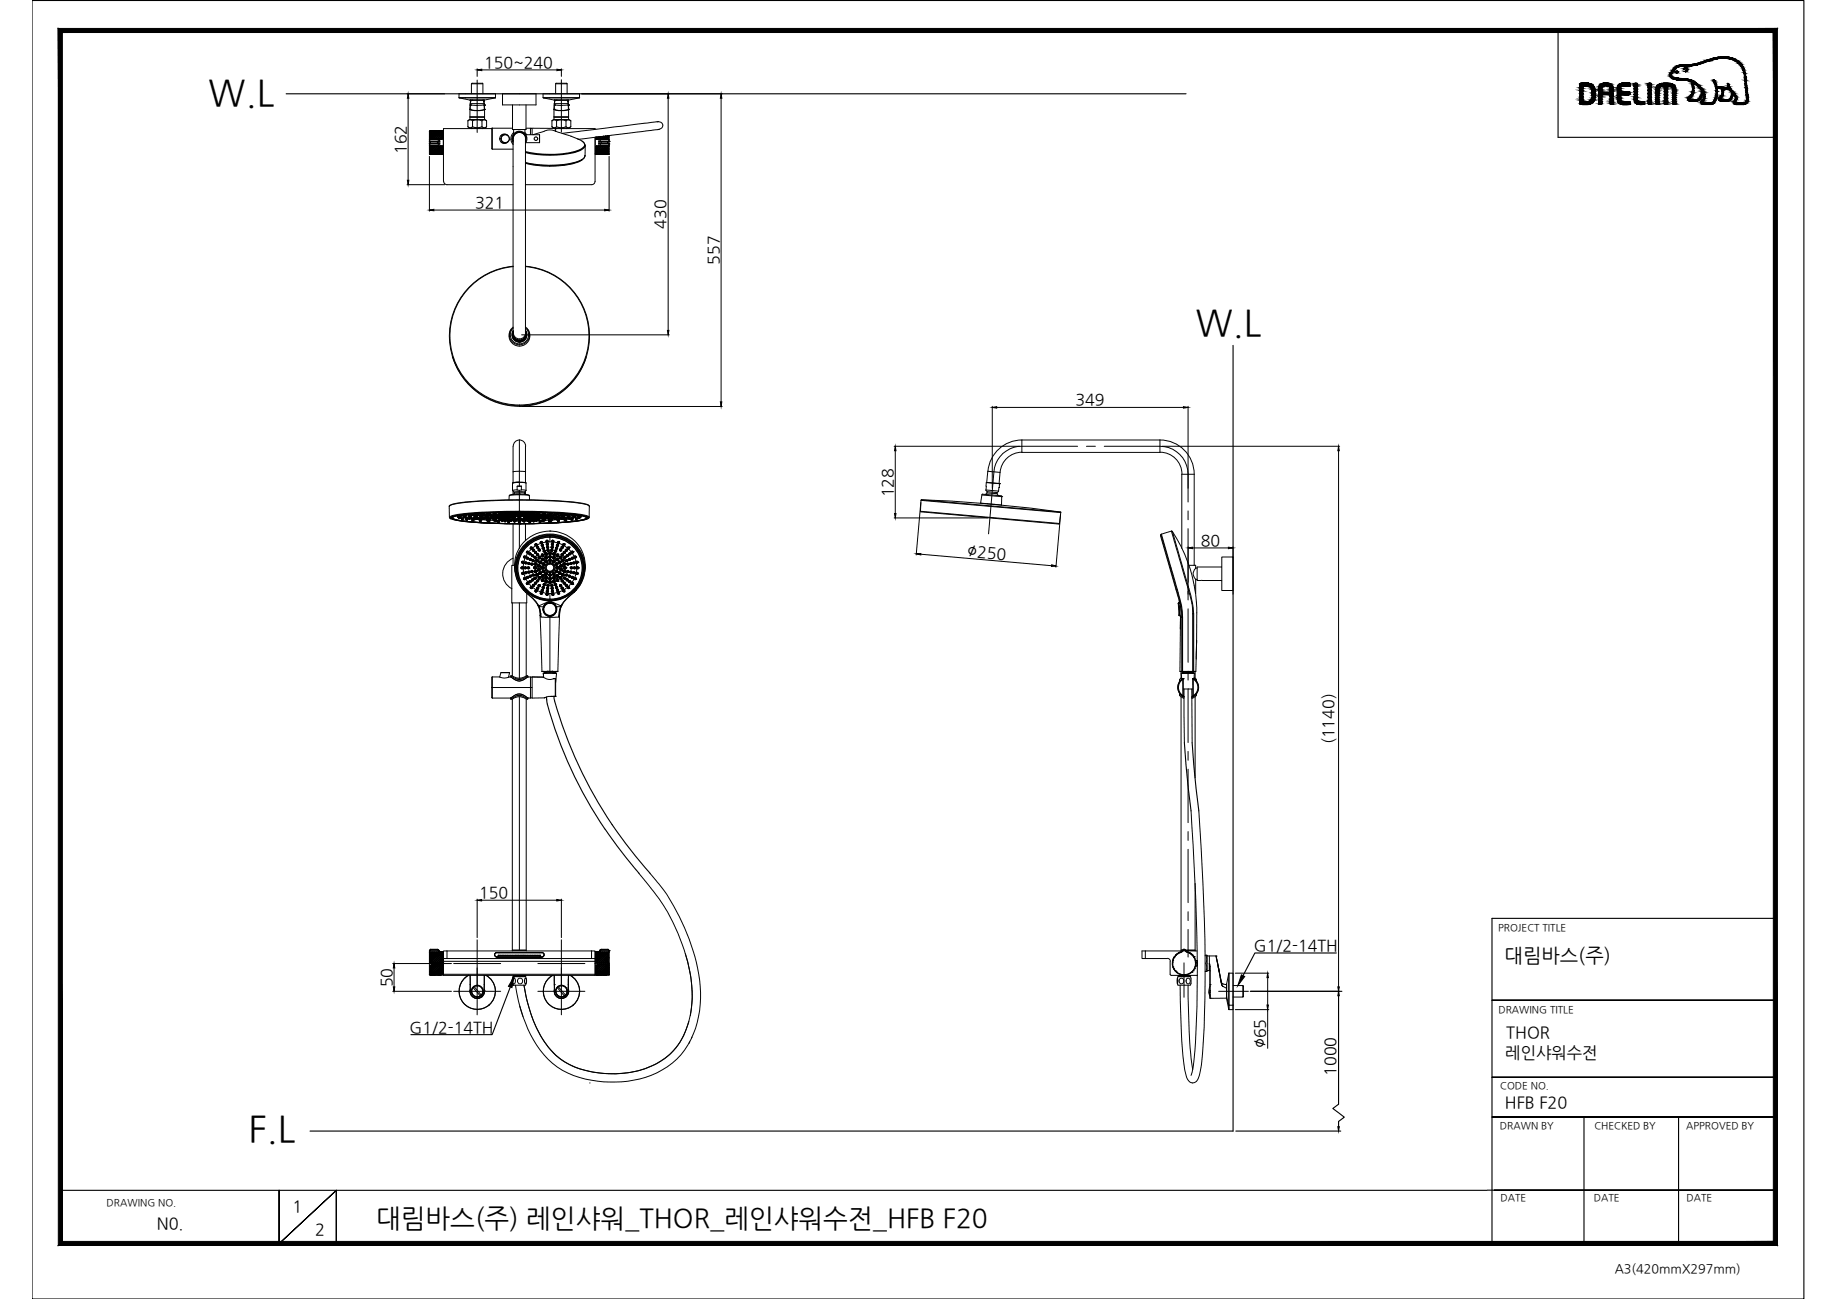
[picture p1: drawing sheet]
<svg xmlns="http://www.w3.org/2000/svg" width="420mm" height="297mm" viewBox="0 0 420 297" stroke-linecap="round" stroke-linejoin="round" font-family="sans-serif">
<defs><g id="words">
<g font-size="8.3">
<text x="47.7" y="24">W.L</text>
<text x="273.5" y="76.5">W.L</text>
<text x="56.9" y="261">F.L</text>
</g>
<text font-size="6" x="86" y="280.7">대림바스(주) 레인샤워_THOR_레인샤워수전_HFB F20</text>
<text font-size="4.5" x="344.1" y="219.9">대림바스(주)</text>
<g font-size="4">
<text x="221.1" y="127.2" transform="rotate(5 221.1 127.2)">∅250</text>
<text x="289.5" y="239.7" transform="rotate(-90 289.5 239.7)">∅65</text>
</g>
<g font-size="3.7">
<text x="110.7" y="15.5">150~240</text>
<text x="92.9" y="35.2" transform="rotate(-90 92.9 35.2)">162</text>
<text x="108.7" y="47.6">321</text>
<text x="152.3" y="52.3" transform="rotate(-90 152.3 52.3)">430</text>
<text x="164.5" y="60.6" transform="rotate(-90 164.5 60.6)">557</text>
<text x="246" y="92.7">349</text>
<text x="204.3" y="113.7" transform="rotate(-90 204.3 113.7)">128</text>
<text x="274.7" y="124.8">80</text>
<text x="305.1" y="170.2" transform="rotate(-90 305.1 170.2)">(1140)</text>
<text x="109.6" y="205.4">150</text>
<text x="286.8" y="217.5">G1/2-14TH</text>
<text x="89.7" y="225.8" transform="rotate(-90 89.7 225.8)">50</text>
<text x="93.7" y="236.1">G1/2-14TH</text>
<text x="344.5" y="237.3">THOR</text>
<text x="305.5" y="246" transform="rotate(-90 305.5 246)">1000</text>
<text x="344.3" y="241.9">레인샤워수전</text>
<text x="344.2" y="253.4">HFB F20</text>
<text x="35.9" y="281.1">N0.</text>
<text x="66.9" y="277.1">1</text>
<text x="72.1" y="282.4">2</text>
</g>
<text font-size="2.9" x="369.3" y="291.1">A3(420mmX297mm)</text>
<g font-size="2.3">
<text x="342.6" y="212.8">PROJECT TITLE</text>
<text x="342.7" y="231.6">DRAWING TITLE</text>
<text x="343.2" y="249">CODE NO.</text>
<text x="343.1" y="258.3">DRAWN BY</text>
<text x="364.7" y="258.2">CHECKED BY</text>
<text x="385.7" y="258.3">APPROVED BY</text>
<text x="24.4" y="275.9">DRAWING NO.</text>
<text x="343.2" y="274.7">DATE</text>
<text x="364.5" y="274.7">DATE</text>
<text x="385.7" y="274.7">DATE</text>
</g>
</g></defs>
<!-- layer: 1 -->
<g fill="none" stroke="#000" stroke-width=".23">
<path d="M107.8 19.2h2.6M127.1 19.2h2.6M129.7 19.2l-.1-.2h-2.4l-.1 2.4M129.7 19.2v2.2M98.2 33.3l.1 2M98.2 32.9v.4M98.2 32l.1 .3M98.2 32v.4M98.2 32.9h.1M98.2 32.4h.1M98.2 32.8h.3zM98.2 33.3h2"/>
<path d="M98.2 32.4v.5M98.3 33.3v2M98.3 32.9v.4M98.3 32.9h.1M98.3 32.3h.1M98.3 32.3l-.1 .1M98.3 32.3l.2 .2zM98.3 35.3h3.1M98.3 31.9h1.9M98.3 32.3h1.9M98.3 32.9h1.9M98.3 29.9l-.1 2.1"/>
<path d="M98.4 31.8h.1M98.4 35.2h.1M98.4 31.8h.2M98.4 30.8l-.1 .1 .3 .1M98.4 30.5l.2 .1M98.4 30l.2 .1M98.4 30h.1M98.4 34l.2 .1M98.4 34.4l.2 .1M98.4 34.7l.2 .1M98.4 35.2h.2M98.4 33.5l.2 .2"/>
<path d="M98.4 30h.3M98.4 33.6h.1M98.4 35.3h.2M98.4 30v.1M98.4 30.2v.1M98.4 30.5v.1M98.4 30.8h.1M98.4 31.2h.1M98.4 34.4h.1M98.4 34.7h.1M98.4 35h.1M98.4 31.7h.1"/>
<path d="M98.4 30.1h.2M98.4 35h.2M98.4 30.3h.2M98.4 30.6l.1 .1M98.4 30.6h.2M98.4 30.8v.2h.2M98.4 31.2l.2 .2M98.4 33.5v.1M98.4 30.1h.1M98.4 30.3h.1M98.4 33.9v.1M98.4 33.9l.1 .1"/>
<path d="M98.4 31.7v.1M98.5 32.5h1.5v.3h-1.5zM98.5 34.7l.1 .1 .6-.6 .7-.6v-.2l-1.5 1.3M98.5 32.8h1.5M98.5 32.4h1.5M98.5 30.1h.1M98.5 33.4l.2 .2-.1 .1-.2-.2M98.5 33.4l-.1 .1M98.5 33.4h.1M98.5 33.4h.2M98.5 34.9l.1 .1 1.3-1 .5-.4-.1-.2-1.9 1.6M98.5 33.4h.2v.2"/>
<path d="M98.5 34l-.1 .1M98.6 33.4l.1 .1M98.6 30.1h.1M98.6 30.3h.1M98.6 30.6h.1M98.6 31h.1M98.6 31.4h.1M98.6 34.5h.1M98.6 35h.1M98.6 35.2h.1M98.6 35.3h.1M98.6 31.8h.1"/>
<path d="M98.6 29.9l-.2 .1h.2M98.6 29.9l.1 .1M98.6 35.2l-.3 .1h.3M98.6 29.9v.1M98.6 30h.1M98.7 33.4v.2M98.7 33.6l-.1 .1M98.7 30h.1M98.8 31.8h.1M98.8 35.2v.1M98.8 31.7v.1M98.9 31.8h.1"/>
<path d="M98.9 33.4h.1M98.9 33.4h.2M98.9 33.4l.2 .2M98.9 33.4l-.5 .6M98.9 31.8l.1 .1M99 31.9h.1M99 31.8h.1M99 29.9l-.6 .1M99 29.9l.1 .1M99 29.9v.1M99.1 33.6l-.6 .4M99.1 33.6h.1"/>
<path d="M99.1 33.5h.1M99.1 33.4v.2M99.1 33.6l-.5 .5M99.1 30l-.7 .1M99.1 30l-.5 .1M99.2 31.7h.1M99.2 31.8l.2 .1M99.2 31.8h.2M99.2 31.7v.1M99.2 31.8h.1M99.2 31.7l.1 .1M99.4 33.4l-1 1 .2 .1"/>
<path d="M99.4 33.4h.1M99.4 31.8v.1M99.4 31.9h.1M99.4 29.9l-1 .3M99.4 29.9l.2 .1M99.4 31.8h.1M99.4 30l-1 .3M99.5 30.3l-1 .7-.1-.2M99.5 33.6l-.1-.2-1 1M99.5 33.6l-.9 .9-.2-.1M99.5 33.6h.1M99.5 33.5h.1"/>
<path d="M99.5 30.8l-1 1.1M99.5 33.4v.2M99.5 33.6l-.9 .9M99.6 30l-1 .3-.2-.1M99.6 35.3h.2M99.7 31.7h.1M99.7 35l1.3-1.1 .2 .1a3.7 3.7 0 0 1-2.3 1.3v-.1M99.7 31.8l.1 .1M99.7 31.7l-.1 .1 .2 .1M99.7 31.8h.1M99.7 31.7v.1M99.8 35.3h.1"/>
<path d="M99.8 33.4h.1M99.8 33.4l-1.4 1.3M99.8 33.4h.2M99.8 31.9h.1M99.8 29.9l-.7 .2-.7 .4M99.8 29.9l.2 .1M99.8 29.9l.1 .1M99.9 30l-.8 .1-.7 .5M99.9 30h.1M99.9 30.3l-1.3 1.1M99.9 33.6l-1.3 1.2M99.9 33.5h.1"/>
<path d="M99.9 33.4v.2M100 30h.1M100 30l-.7 .2-.7 .4M100 33.4l-.1 .2M100 35.3h.2M100.1 31.7h.1M100.1 30.8l-1.2 1.1M100.1 31.8l.1 .1M100.1 35l.9-.8 .2 .2-.9 .6-1 .3M100.1 31.7v.1M100.1 31.8h.1M100.1 31.7l.1 .1"/>
<path d="M100.2 35.3h.1M100.2 33.4h.1M100.2 33.4h.2M100.2 33.4l-1.9 1.6h.3M100.2 31.9l.3 .2 .1 .3M100.2 32.3l.1 .1M100.2 32.3l-.2 .2M100.2 31.9h.1M100.2 31.9v.4M100.2 32.9v.4M100.3 31.8h.1M100.3 30a2.89 2.89 0 0 0-1.9 .8"/>
<path d="M100.3 29.9a3.1 3.1 0 0 0-1.9 .9M100.3 29.9l.2 .1M100.3 30h.2M100.3 29.9v.1M100.3 32.8h.3M100.3 32.4h.3M100.3 32.4v.4M100.3 32.8l-.1 .1M100.3 32.8h-.3l.2 .1M100.3 32.4l-.3 .1M100.4 34.1h.1M100.4 33.5h.1"/>
<path d="M100.4 33.6l-1.8 1.4M100.4 33.4v.2M100.5 30l-1 .3-.9 .7M100.5 31.8l.2 .1M100.5 32.2h.1M100.5 31.8h.2M100.5 31.7v.1M100.5 31.8h.3M100.5 31.7l.2 .1M100.6 32.2h.1M100.6 32.8l-.1 .3-.3 .2M100.6 32.4v.4"/>
<path d="M100.6 33.4h.2M100.7 33.4l-1.2 1M100.7 31.8h.1M100.7 33.4h.1M100.7 33.4l-1.8 1.5M100.7 30.4l-1.8 1.4M100.7 31.8v.1M100.7 30a3.2 3.2 0 0 0-2.2 1.4h.1M100.7 33.4l.1 .2-1.1 1-1.1 .6-.1-.1M100.7 29.9a3.7 3.7 0 0 0-2.3 1.3M100.7 29.9l.2 .1M100.8 33.5h.1"/>
<path d="M100.8 33.6a5.7 5.7 0 0 1-2.2 1.6M100.8 33.6v-.2h-.1l-1.2 1.1-1.1 .7M100.8 33.4v.2M100.9 30a4.5 4.5 0 0 0-2.4 1.4l-.1-.2M100.9 35.3h.1M100.9 35.3h.3M100.9 31.8h.1M100.9 31.7l.2 .1M100.9 31.8h.2M100.9 31.7v.1M100.9 31.8l.2 .1M100.9 35.2v.1"/>
<path d="M101 35.2h.1M101 35.3h.1M101 35.1l.2 .1M101 30.2l.2 .1M101 34.9l.2 .1M101 30.4l.2 .1M101 34.6h.1M101 34.6l.2 .1M101 30.7l.2 .2M101 34.2h.1M101 34.2l.2 .2M101 31.1l.2 .2"/>
<path d="M101 33.9h.1M101 33.9l.2-.1v.2M101 31.5l.2 .2M101 33.4h.1M101 33.4h.2M101 33.4l.2 .2-1.3 1.1-1.3 .5M101 33.4a5.3 5.3 0 0 1-2.2 1.8 5.8 5.8 0 0 0 2.3-1.9l.1 .1a3.7 3.7 0 0 1-2.6 1.9M101 29.9a4.3 4.3 0 0 0-2.6 1.9h.2a6 6 0 0 1 2.3-1.8 6 6 0 0 0-2.3 1.8M101 31.1h.2v.2M101 30.7l-.9 1M101 30.7h.2v.2M101 30.4l-1.3 1.3"/>
<path d="M101 30.4l.2 .2M101 30a5.6 5.6 0 0 0-2.2 1.7M101 30l.2 .1M101 35.1l-.5 .1M101 35.2l.3 .1M101 31.5h.2v.2M101 34.2l-.9 .8-.9 .2M101 34.6l-.7 .5-.6 .1M101 30.2l-1.8 1.5M101 29.9l.3 .1h-.3M101 30h.2M101 29.9v.1"/>
<path d="M101 30.2h.1M101 35.1h.1M101 34.6v.1M101 31.1l-.5 .6M101 31.5l-.1 .2M101.1 33.4l-1 1M101.1 34.6l.1 .1-.4 .3-1 .3M101.1 30.1l-.1-.1a5.6 5.6 0 0 0-2.2 1.7l.1 .1M101.1 30l-.7 .1a4.5 4.5 0 0 0-2 1.6l.2 .1M101.1 35.2h.1M101.1 31.8v.1M101.1 30.3l-.9 .5-1 .9"/>
<path d="M101.2 30.6l-.2-.1-1.3 1.2M101.2 35.1v.1M101.2 34.9v.1M101.2 33.5h.1M101.2 30h.1M101.2 35.2h-.6M101.2 35.2h.1M101.2 35l-1 .2M101.2 31.7l-.2-.1-.1 .2M101.2 31.3l-.2-.2-.5 .6M101.2 31.7l-.1 .1M101.2 31.3h.1"/>
<path d="M101.2 30.9h.1M101.2 30.6h.1M101.2 30.3h.1M101.2 30.1h.1M101.2 30.9l-1 .9M101.2 30.9l-.2-.1-.9 .9M101.2 30.6l-1.4 1.2-.1-.1M101.2 30.3l-1.9 1.5M101.2 30.6l-1.4 1.3M101.2 30.1l-1.1 .7-1.1 1.1-.2-.1v-.1M101.2 35l-.1-.1-1 .3M101.2 35l-1 .3"/>
<path d="M101.2 35.2l-.7 .1M101.2 34a2.99 2.99 0 0 1-2.5 1.3M101.2 34v-.1h-.2a4.3 4.3 0 0 1-2.2 1.4M101.2 34.4a2.91 2.91 0 0 1-2.1 .9M101.2 34.7l-1.4 .6M101.2 30.3l-1.8 1.6M101.2 31.7h.1M101.2 33.4v.2M101.2 35h.1M101.2 31.3l-.5 .5M101.2 31.3l-.5 .6M101.2 30.9l-1 1"/>
<path d="M101.2 31.7l-.1 .2M101.4 29.9h-3.1v2M101.4 30.1h.1M101.4 35.2h.1M101.4 30v5.3M105 22.3l2.5 .6M105 21.4h8.3v.9h-8.3zM107 29l.4 .3h3.6l.3-.3M107 27.6l.4-.3h3.6l.3 .3M107 29a.68 .68 0 0 0 1.1 0M107 27.6a.77 .77 0 0 1 1.1 0M107 27.6v1.4"/>
<path d="M107.5 26.8h3.3M107.5 26.7h3.3M107.5 25a4.9 4.9 0 0 0 3.3 0M107.5 25v2.3M107.5 22.9h3.3M107.5 22.9h.1M107.5 25h.1M107.5 23.9h.1M107.5 25l.4 .2 1.2 .1M107.6 24h.1M107.6 24.1h.1M107.6 23.7l-.1 1.3"/>
<path d="M107.6 23.7l.2-.8h2.7l.2 .8M107.6 23.7h3.1M107.6 23.7v.3M107.6 24h3.1v1l-1.6 .3M107.6 24l-.1 1M107.6 23.1v.6M107.6 22.9v.4M107.8 21.4v-2.2l.1-.2h2.5v2.4M107.9 29.3v.1M108.1 22.9h.1M108.1 29a2.42 2.42 0 0 0 2.1 0M108.1 27.6a2.86 2.86 0 0 1 2.1 0"/>
<path d="M108.1 27.6v1.4M109.1 25.3h.1M110.2 29a.68 .68 0 0 0 1.1 0M110.2 27.6a.77 .77 0 0 1 1.1 0M110.2 27.6v1.4M110.4 29.3v.1M110.7 22.9v.3M110.7 23.1v.6M110.7 22.9v.4M110.7 24h.1M110.7 24.1h.1M110.7 23.9h.1"/>
<path d="M110.7 23.7v.3M110.7 24l.1 .1M110.8 25h.1M110.8 24.1h.1M110.8 24.1v.9M110.8 22.9h-3.3M110.8 25v2.3M111.3 27.6v1.4M112.5 29.4h-11.1v12.1M112.5 29.3l-.1 .1M112.6 29.3l-.1 .1v4.6l.1 .1M113.3 22.3l-2.5 .6"/>
<path d="M114.3 31.7h.3M114.6 32.4l.6 .3M114.6 31.7a.93 .93 0 0 0 1 .9 .93 .93 0 0 0 .9-.9M114.6 31.7a.93 .93 0 0 1 1-.9 .93 .93 0 0 1 .9 .9M114.9 21.4h7.7v2.6h-7.7zM115.2 30.8h.4M115.2 32.7h.4M115.2 30.8l-.6 .2M116.1 30.9a1.1 1.1 0 0 0-1.5 0 1.1 1.1 0 0 0-.1 1.6 1.1 1.1 0 0 0 1.6 0M116.5 31.7h.1M116.8 31.9h.1M117.2 24v5.6h3.1v-5.6"/>
<path d="M117.2 29.3h-4.6v4.8h4.7M117.3 32.9l.1 .1M117.3 31.7v44.7M117.4 31.7a1.42 1.42 0 0 1 1.4-1.4 1.42 1.42 0 0 1 1.4 1.4M117.4 32.7a1.71 1.71 0 0 1 1.4-2.7 1.71 1.71 0 0 1 1.4 2.7M117.5 30.3a1.9 1.9 0 0 0-.2 2.7M117.5 29.6v1M118.8 30.2h.1M118.8 30.2a1.5 1.5 0 0 0-1.4 2M118.8 30.2a1.55 1.55 0 0 0-1.4 2.1 1.55 1.55 0 0 1 1.4-2.1 1.55 1.55 0 0 1 1.4 2.1M118.8 30.2a1.5 1.5 0 0 1 1.5 1.3M120.1 30.3l.4 .5"/>
<path d="M120.1 29.6v1M120.2 34.7a24 24 0 0 0 10.9 0 4.5 4.5 0 0 0 2.6-1.4v-.2l.2 .2a3.4 3.4 0 0 1-3 1.7 25.3 25.3 0 0 1-10.7-.1M120.2 31.7v44.7M120.3 32.6h3.1M120.3 30.8h3.1M120.3 31.4l-.2 .1M120.3 29.3h1v1.5M121.3 29.3h.4v1.5M121.7 29.3l5.3 .1M121.9 30.8l2.4-.7a3.8 3.8 0 0 1 3.6 .2l2.4 .7M124.2 21.4h8.3v.9h-8.3zM124.2 22.3l2.5 .6"/>
<path d="M126.2 29l.4 .3h3.6l.4-.3M126.2 27.6l.4-.3h3.6l.4 .3M126.2 29a.68 .68 0 0 0 1.1 0 2.42 2.42 0 0 0 2.2 0M126.2 27.6a.77 .77 0 0 1 1.1 0M126.2 27.6v1.4M126.7 26.8h3.3M126.7 26.7h3.3M126.7 25a4.9 4.9 0 0 0 3.3 0M126.7 25h.1M126.7 25v2.3M126.7 25l.5 .2 1.2 .1M126.7 22.9h3.3"/>
<path d="M126.8 22.9v.4M126.8 22.9h3.2M126.8 24h.1M126.8 24.1h.1M126.8 23.9h.1M126.8 23.7v.3M126.8 23.7l.2-.8h2.8l.2 .8M126.8 23.7h3.2M126.8 24.1l-.1 .9M126.8 24h3.2v1l-1.6 .3M126.8 24v.1M126.8 24l-.1 1"/>
<path d="M126.8 23.1v.6M126.9 22.9l-.1 .3M127 29.4v.6M127 29.4l.1 .1M127.1 29.3v.1h9v.2M127.1 29.5v.5M127.3 27.6a2.86 2.86 0 0 1 2.2 0M127.3 27.6v1.4M127.3 22.9h.1M128.4 25.3h.1M129.5 29a.72 .72 0 0 0 1.1 0M129.5 27.6a.82 .82 0 0 1 1.1 0"/>
<path d="M129.5 27.6v1.4M129.7 29.3v.1M129.9 23.1l.1 .6M129.9 22.9l.1 .4zM130 24h.1M130 24.1h.1M130 23.7v.4M130 23.7v.3M130 25h.1M130 23.9h.1M130 24.1v.9M130 25v2.3"/>
<path d="M130.1 22.9h-.1M130.4 31.1l.3 .1M130.6 27.6v1.4M130.6 31.1l1.8 .8M132 31.7l.4 .2M132.4 31.9a1.74 1.74 0 0 1 1.3 1.2M132.5 22.4l-2.5 .5M132.6 22.3l-.1 .1M133.1 36.5v.1a14.1 14.1 0 0 1-7.3 1.3 22.4 22.4 0 0 1-5.6-.7M133.1 36.6a18.1 18.1 0 0 1-8.9 1.4l-4-.7M133.1 32.2l.5 .5 .2 .5M133.8 35.6a1.15 1.15 0 0 1-.7 1"/>
<path d="M133.8 35.6a1.74 1.74 0 0 1-1.3 1.2 23.6 23.6 0 0 1-12.3 .4M133.8 33.2v.3M133.8 35.6l-.1 .1M133.9 33.3l-.1 2.3M136.1 31.4v10.1a.78 .78 0 0 1-.8 .7M136.1 35.2h.1M136.1 31.4v3.9h3.2v-2h-2M136.3 31.8h.1M136.3 35.2h.1M136.3 35h.2M136.3 34.7l.2 .1M136.3 34.4l.2 .1"/>
<path d="M136.3 34l.2 .1M136.3 31.2l.2 .2M136.3 33.5l.2 .2M136.3 33.5l.2 .2 .1-.1M136.3 34h.1M136.3 34.4h.1M136.3 34.7h.1M136.3 35h.1M136.3 31.8h.2M136.3 31.4h.2M136.3 35.2h.2M136.3 33.5v.2h.2"/>
<path d="M136.3 33.5l.1 .1M136.3 31.7v.1M136.3 35.3h.2M136.4 31.4h.1M136.4 33.4l.2 .2M136.4 33.4l-.1 .1M136.4 33.4h.1M136.4 33.4h.2M136.5 33.4l.1 .1M136.5 31.4h.1M136.5 34.5h.1M136.5 35h.1"/>
<path d="M136.5 35.2h.1M136.5 35.3h.1M136.5 31.8h.1M136.5 35.2l-.2 .1h.2M136.5 33.5h.1M136.6 33.6h.1M136.6 33.4v.2M136.6 33.6l-.1 .1M136.7 35.3h.1M136.7 31.8h.1M136.7 31.8h.2M136.7 31.3l-.4 .4 .2 .1"/>
<path d="M136.7 35.2v.1M136.7 31.7h.1M136.7 31.7v.1M136.8 31.8h.1M136.8 33.4h.1M136.8 35.3h.1M136.8 33.4h.2M136.8 33.4l-.5 .6M136.9 33.4l.1 .2-.5 .5-.2-.1M136.9 33.4h.1M136.9 33.4l-.6 .6M136.9 32.8l.1 .4 .3 .1"/>
<path d="M136.9 32.8h.3M136.9 32.4v.4M137 31.3l-.6 .6-.1-.2 .3-.4M137 31.3l-.6 .6M137 33.6l-.5 .5M137 33.4v.2M137 31.3l-.5 .5M137 33.5h.1M137.1 35.3h.1M137.1 31.3l-.4 .4M137.1 31.7h.1M137.1 31.8l.2 .1"/>
<path d="M137.1 31.7v.1M137.1 35.2v.1M137.2 31.3l-.5 .4 .1 .1M137.2 32.4h-.3M137.2 32.4v.4M137.2 32.8l.1 .1M137.2 33.4h.1M137.2 35.3h.1M137.3 33.4h.1M137.3 33.4h.2M137.3 31.9l-.3 .2-.1 .3M137.3 32.3l-.1 .1"/>
<path d="M137.3 32.3l.2 .2-.3-.1M137.3 31.9h2M137.3 32.3h2M137.3 32.9h2M137.3 31.9v.4M137.3 32.9v.4M137.3 33.4l-1 1M137.3 33.4l.1 .2M137.4 33.6l-.9 .9-.1-.2M137.4 33.6l-.9 .9M137.4 33.6h.1M137.5 33.5h.1"/>
<path d="M137.5 31.2l-.6 .7zM137.5 33.4l-.1 .2M137.5 32.5h1.6v.3h-1.6zM137.5 35.3h.2M137.5 31.2l-.7 .7-.1-.2M137.5 32.8l-.2 .1M137.5 32.8h-.3M137.5 32.8h1.6M137.5 32.4h1.6M137.5 35.2v.1M137.6 31.7h.1M137.6 31.7l.1 .1"/>
<path d="M137.6 31.7l-.1 .1 .3 .1M137.6 31.2l-.5 .5M137.7 31.8l.8-.7-.7 .8M137.7 33.4h.1M137.7 33.4h.2M137.7 33.4l-1.4 1.3M137.7 33.4h.2v.2M137.7 31.8l.1 .1M137.8 33.4h.1M137.8 33.6l-.1-.2-1.4 1.3M137.8 33.6l-1.3 1.2-.1-.1M137.8 33.6h.1"/>
<path d="M137.9 33.5h.1M137.9 33.6l-1.4 1.2M137.9 33.4l-.1 .2M137.9 35.3h.2M138 31.1l-.8 .7v-.1l.4-.5M138 31.7h.1M138 31.8l.2 .1M138 31.7v.1M138 31.1l-.7 .8M138.1 31.1l-.5 .6M138.1 33.4h.1M138.1 35.3h.1"/>
<path d="M138.1 33.4h.2M138.1 33.4l-1.8 1.6M138.2 31.1l-.6 .6M138.2 33.4l-1.9 1.6M138.2 33.4l.1 .2-.5 .4-1.3 1-.1-.1M138.2 33.4h.1M138.3 33.6l-1.8 1.4M138.3 33.4v.2M138.3 33.5h.1M138.4 35.3h.2M138.4 31.8h.2M138.4 31.7v.1"/>
<path d="M138.4 31.8l.2 .1M138.4 31.7h.1M138.5 31.7l.1 .1M138.5 31.7l-.1 .1M138.6 33.4h.1M138.6 35.3h.1M138.6 35.2v.1M138.6 33.4l-1.1 1M138.6 33.4l-1.7 1.5M138.6 31.8v.1M138.6 31.1l-.6 .6M138.6 33.4l.1 .2-1.1 1-1.1 .6-.1-.1"/>
<path d="M138.7 33.6l-1.1 1-1.1 .6M138.7 33.6l.1-.2h-.2l-1.2 1.1-1.1 .7M138.7 33.4v.2M138.8 33.5h.1M138.8 35.3h.2M138.9 31.8h.1M138.9 31.7l.1-.1 .1 .1M138.9 31.7l.1 .1M138.9 31.7v.1M138.9 31.8l.1 .1M138.9 35.2h.1M138.9 31l-.7 .8-.2-.1"/>
<path d="M139 33.4l-1 1M139 35.3h.1M139 35.2h.1M139 35.1h.1l-.5 .2M139 34.9l.1 .1M139 34.6h.1M139 34.6l.1 .1M139 34.2h.1M139 34.2l.1 .1M139 31.1l.1 .1M139 33.9h.1M139 33.9l.1-.1v.2"/>
<path d="M139 33.9h.1a3.2 3.2 0 0 1-2.3 1.4v-.1M139 33.9l-1.4 1.1M139 31.5l.1 .2M139 33.4h.1M139 33.4l.1 .2-1.3 1.1-1.4 .5M139 33.4a5.1 5.1 0 0 1-2.3 1.8 5.5 5.5 0 0 0 2.4-1.9v.1a3.7 3.7 0 0 1-2.6 1.9M139 34.2a3.4 3.4 0 0 1-1.9 1.1M139 34.6l-.7 .5-.8 .2M139 35.1l-.6 .1M139 35.1l.2 .1M139 35.2h.1l-.1 .1M139 31.1l.2 .1"/>
<path d="M139 35.1h.1M139 34.6l-.1 .1M139 31.1l-.6 .6M139 31.1l-.8 .8M139 31.5l-.1 .2M139 34.6l.1 .1-.3 .3-1.1 .3M139 34.2l-1 .8M139 31.8v.1M139.1 34.9l-1 .3M139.1 32.4h.2zM139.1 32.8l.2 .1zM139.1 35.1v.1"/>
<path d="M139.1 31.3h.1M139.1 31.3l-.1-.2-.5 .6M139.1 31.3l-.5 .6M139.1 31.3l-.5 .5M139.1 33.5h.1M139.1 34.4l-.9 .6-1 .3M139.1 31.7l-.1 .1M139.1 34a3.4 3.4 0 0 1-2.3 1.3M139.1 34v-.1h-.1a4.2 4.2 0 0 1-2.3 1.4M139.1 34.4a3.1 3.1 0 0 1-1.9 .9M139.1 34.7l-1.4 .6M139.1 35v-.1l-1.1 .3"/>
<path d="M139.1 35l-1 .3M139.1 35.2l-.5 .1M139.1 35.3h.1M139.1 35.2h.1M139.1 31.7h.1M139.1 34.7h.1M139.1 33.4v.2M139.1 31.7l-.1 .2M139.2 31.2l-.1 .1M139.2 34.3l-.1 .1M139.2 34.7h-.1M139.3 31.9v.4"/>
<path d="M139.3 32.9v.4M139.3 32.3v.1M139.3 32.3h.1M139.3 32.9h.1M139.3 31v.9M139.3 31.9v.1M139.3 33.3l-.1 2M139.3 31v1M139.3 32v.4M139.3 32.4h.1M139.3 32.4v.5M150.3 27.8a.94 .94 0 0 1 1.3 .8 .94 .94 0 0 1-1.1 1"/>
<path d="M150.6 27.8l-22 2.7M150.8 29.6l-18.5 2.3M101.5 41.5a.78 .78 0 0 0 .8 .7h15M120.2 42.2h15.1M116.9 75.3a2.39 2.39 0 0 0 .3 3.2 2.39 2.39 0 0 0 3.2 0 2.39 2.39 0 0 0 .3-3.2M117 75.2l-.1 .1M117.2 76.4v.1M117.3 76.5a1.5 1.5 0 0 0 1 1.4M117.3 76.3a1.55 1.55 0 0 0 1.6 1.8M117.3 76.4v.2M117.3 76a1.59 1.59 0 0 0 1.6 2.1M117.4 75.8a1.51 1.51 0 0 0 1.4 2"/>
<path d="M117.4 74.8a2.27 2.27 0 0 0-.3 3.3 2.27 2.27 0 0 0 3.4 0 2.27 2.27 0 0 0-.3-3.3M117.4 76.1a1.42 1.42 0 0 0 1.4 1.4 1.42 1.42 0 0 0 1.4-1.4M117.4 75.8a1.5 1.5 0 0 0 1.4 2M117.4 60.9a16 16 0 0 0-12.2 24.3 16 16 0 0 0 27.2 0 16 16 0 0 0-12.2-24.3M117.4 61a15.9 15.9 0 0 0-12.1 24.1 15.9 15.9 0 0 0 27 0 15.9 15.9 0 0 0-12.1-24.1M117.4 75.6a1.71 1.71 0 0 0 1.4 2.7 1.71 1.71 0 0 0 1.4-2.7M117.4 75a2.1 2.1 0 0 0-.1 3 2.1 2.1 0 0 0 3 0 2.1 2.1 0 0 0-.1-3M117.4 75.7a1.63 1.63 0 0 0 1.5 2.5 1.61 1.61 0 0 1-1.5-.8 1.61 1.61 0 0 1 0-1.7zM117.6 77.7h.1M119.3 77.8v.1M119.3 77.8h-1v.1M120 77.7h.1"/>
<path d="M120.2 75.7a1.63 1.63 0 0 1-1.3 2.5M120.2 76.2a1.42 1.42 0 0 1-1.4 1.6 1.42 1.42 0 0 1-1.4-1.6M120.2 75.8a1.5 1.5 0 0 1-1.4 2M120.2 75.8a1.51 1.51 0 0 1-1.4 2M120.3 76.4v.1M120.3 76a1.59 1.59 0 0 1-1.4 2.1M120.3 76.4l.1 .2M120.3 76.3a1.55 1.55 0 0 1-1.4 1.8M120.4 76.5a1.5 1.5 0 0 1-1.1 1.4M120.6 75.2v.1M103.5 81.6v.2M118.8 92.7v.2"/>
<path d="M118.8 92.9h.1M134 81.8a16 16 0 0 1-15.2 11.1 16 16 0 0 1-15.2-11.1M134.1 81.6l-.1 .2M102.8 115.8a7.2 7.2 0 0 1 4.1-1 124.1 124.1 0 0 1 27 .5l.9 .5M102.8 115.8h.1M102.8 118.3l.2 .3M103 115.5l-.3 .2 .1 2.6a1.93 1.93 0 0 1 1.6-.6 129.6 129.6 0 0 1 29.3 .1l1.1 .5M103.1 115.4a48.1 48.1 0 0 1 11.9-1.1h5.7a69.9 69.9 0 0 1 13.4 1l.4 .1M103.2 118.3l.3 .4M103.3 118.3h.1M104.6 118v.1M104.7 118.3h.4"/>
<path d="M104.7 118v.3M104.9 118l-.2 .1M104.9 118.3h.1M104.9 118.1h.1M104.9 118.5h.4M104.9 117.8v.3M104.9 118.3v.2M104.9 118.5h.1M104.9 118.1h.3M105.1 118.3h.1M105.1 118.2h.2M105.1 118.1v.2"/>
<path d="M105.1 118.1h.1M105.1 118.5h.1M105.3 118.1h.1M105.3 118.5h.1M105.3 117.8h.1M105.3 117.8v.3M105.3 118.2v.3M105.5 118.5l.5-.1-.1 .3M105.5 118.5h.1M105.5 118.4v.1M105.5 117.8h.1M105.5 117.8h.4"/>
<path d="M105.5 118.7h.1M105.5 117.8v.1M105.5 118.4v.3M105.5 117.8l.1 .1M105.5 118.7h.4M105.6 117.8l-.1 .2 .5 .3M105.6 117.9h.3M105.6 118.7h.3M105.7 117.9h.1M105.7 118.7h.1M105.9 117.8h.1M105.9 117.9h.5"/>
<path d="M105.9 118.7h.1M105.9 117.7v.2M105.9 117.8v.1M106 118.4l-.1 .3M106 117.9v.2h.4v.2h-.4zM106 118.1h-.1M106 118.1h.1M106 118.3h.1M106 118.1h.3zM106.1 118.3l.3 .1M106.2 118.1h.1M106.2 118.3h.1"/>
<path d="M106.3 118.3h-.3M106.3 118.1h.1M106.3 118.3h.1M106.4 118.1h.1M106.4 118.5h.4M106.4 117.7v.4M106.4 118.3h.4v.2M106.4 117.9h.1M106.4 118.1v.4M106.4 117.9l.3 .1zM106.5 118.7h.1M106.6 118.5h.1"/>
<path d="M106.6 118.6l-.1 .1M106.6 118.9h.3M106.6 118h.1M106.6 117.6v.1M106.6 118.6v.3M106.6 118.9h.1M106.6 117.9l-.2 .1M106.6 117.7h-.3M106.6 117.7h.3M106.7 118.5h-.3M106.7 118.5h.1M106.8 117.7h.1"/>
<path d="M106.8 118.9h.1M106.8 118.5h.1M106.8 118.3v.2M106.8 118.5h.4M106.8 118.3h.1M106.8 117.7v.2h-.4M106.9 118.9h.1M106.9 117.6v.1M106.9 118.6v.3M106.9 117.7h.1M107 118.6l-.1 .3M107 118.6h-.3"/>
<path d="M107.1 118.4v.1M107.1 118.4v.3l.4-.1M107.1 117.5v.2l.4 .1M107.2 117.7h.1M107.2 118.2h.4M107.2 118h.4M107.2 117.9v.3M107.2 117.8h.2M107.2 118.7h.3zM107.2 117.7h.3M107.2 118.2h.1M107.3 117.8h.5"/>
<path d="M107.3 118.2h.3zM107.3 117.8h.1M107.3 118.7h.1M107.4 118.2h.1M107.4 118.2v.2h.4M107.4 117.8v.3M107.4 118h.1M107.4 118.6h.1M107.4 118h.3zM107.4 118.4h.3zM107.5 118.4h.1M107.5 118.1h.1"/>
<path d="M107.5 117.5v.3M107.5 118.4v.3M107.5 118.4v.2M107.6 118.6l.7 .1M107.6 118.2h.1M107.6 117.5h.1M107.6 118.1l.3 .1M107.6 118.1v.1M107.6 118.4v.1M107.7 117.9l-.1 .3M107.7 118.4h.1M107.8 118.4h.1"/>
<path d="M107.8 117.8v.3l-.4-.1M107.8 118.1v.3M107.8 118.3h.1M107.9 117.7h.5M107.9 117.6v.3zM107.9 118.3v.3M107.9 118.8v.3M107.9 117.5h.1M107.9 117.8h.1M107.9 117.9h.2M107.9 119h.4M107.9 119l.1 .1"/>
<path d="M108 117.9h.2zM108 118.5h.2zM108 119.1h.3zM108 117.5h.3zM108.1 117.9h.1M108.1 118.6h.1M108.1 119.1h.1M108.1 117.5h.1M108.2 118.6h.5M108.2 118.6v.3M108.2 118.5h.1M108.2 117.5l.1 .1"/>
<path d="M108.2 117.5h.1M108.2 117.5l.4 .1M108.2 118.7l-.3 .2M108.3 117.5h.1M108.3 117.6v.3l-.4-.1M108.3 118.3v.2l-.4 .1M108.3 118.9v.1M108.3 117.6h.2M108.3 119l-.1 .1M108.3 117.6h.3zM108.3 118.3h.1M108.3 117.7h.1"/>
<path d="M108.3 117.6l.1 .1M108.4 118.1h.1M108.4 118.3h-.1M108.4 117.6h.1M108.5 117.9v.4M108.5 118.1h.1M108.5 118.3h.1M108.5 118.1h.4M108.5 118.3h.4M108.5 118.8h.1M108.5 118.2h.4M108.6 118.8h-.3"/>
<path d="M108.6 118.8v.1M108.6 118.8h-.4l.2 .1M108.6 118.6v.2M108.6 118.5h.1M108.6 118.5h.2M108.6 117.4v.2M108.6 118.6v.3M108.7 118.7l1 .1M108.7 118.2h.1M108.7 118.3h.1M108.7 118.5h.1M108.7 117.5h.5l-.1 .2"/>
<path d="M108.7 117.5l.1 .3M108.7 118.5v.2M108.7 118.4v.1M108.8 117.7h.1M108.8 117.7h.3M108.8 118.7h.3M108.8 118.2v.2M108.8 117.5v.2M108.8 118.4l.3 .1M108.8 117.9h-.4M108.8 118.4h.4M108.8 117.8v.2"/>
<path d="M108.8 118.7h.3zM108.8 118h.1M108.8 118h.2M108.8 118.5h.4zM108.8 118h.4zM108.9 118.1h.1M108.9 118.3h.1M108.9 117.8h.1M108.9 118.7h.1M108.9 118.3h-.4M108.9 118v.3M109 118.5h.1"/>
<path d="M109 118h.1M109 117.7l-.2 .1M109 118.1h.1M109.1 117.7h.1M109.1 118.7h.1M109.1 117.7l.2 .1M109.1 118.5v.2M109.2 118.5h.1M109.2 118.4h.1M109.2 117.8v.2h-.4M109.2 118.4v.1M109.3 118.2l-.1 .2"/>
<path d="M109.3 118.4l.1 .2h.4M109.3 118.3h.1M109.4 117.8h.1M109.4 117.8h.4M109.4 117.6v.2M109.4 117.8h.2M109.4 118.6h.4zM109.4 117.9h.4M109.6 117.9h.1M109.6 118.6h.1M109.6 118h.2M109.6 117.4h.1"/>
<path d="M109.6 119.2h.4M109.6 118.9l.3 .1M109.6 118.7v.5M109.6 119.2h.1M109.7 119.2h.3zM109.7 118v.2h.5M109.7 117.4h.3zM109.7 117.4v.1M109.7 117.4l.3 .1M109.7 117.4l-.1 .1M109.7 118.2h.4zM109.7 118.2h.1"/>
<path d="M109.7 117.4h.1M109.8 118.6h.1M109.8 117.4l.2 .1M109.8 118.1h.1M109.8 118.1h.5M109.8 118.3h.5M109.8 117.5h.1M109.8 119h.1M109.8 117.8v.3M109.8 118.2v.4M109.8 117.8h.4M109.9 118.1h.1"/>
<path d="M109.9 119.2h.1M109.9 117.6h.1M109.9 118.7l-.3 .1M109.9 117.4h.1M109.9 117.5v.1M109.9 117.6l-.1 .2M109.9 118.1h.3zM109.9 118.4h.3zM109.9 117.5l.3 .1M109.9 117.6h-.6M109.9 118.2h.1M109.9 117.5h.1"/>
<path d="M109.9 119h.1M110 117.6h.2M110 119h-.2M110 119.2h-.1M110 118.9v.1M110 117.6h.1M110 118.9h.2zM110 118.1h.1M110 118.9h.1M110 118.4h.1M110 117.3v.2M110.1 118.9l-.1 .3h-.1"/>
<path d="M110.1 118.8l1.2 .1M110.1 118.2h.1M110.2 118.1v.1M110.2 118.8h.1M110.2 118.8v.1M110.2 118.8l-.3 .1M110.2 118.5h.1M110.2 118.8l-.2 .1M110.2 117.7h.1M110.2 118.3h.1M110.2 118.2l.5 .1M110.2 117.5h.6"/>
<path d="M110.2 117.9h.1M110.2 117.9l.5 .1M110.2 118.3v.2h.5M110.2 118.6v.2M110.3 117.9h.1M110.3 118h.1M110.3 117.3v.4M110.3 118.5v.2h.4M110.3 118.6h-.4v.3M110.3 118v.3M110.3 117.5h.4v.2M110.3 117.9l.3 .1"/>
<path d="M110.3 117.5h.1M110.3 117.7h.1M110.3 117.7h.4M110.3 117.7h.4zM110.3 118.7h.4zM110.4 118.1h.1M110.4 117.3l-.1 .1M110.4 118h.1M110.4 118.5h.1M110.4 117.7h.1M110.4 118.7h.1M110.4 117.8l-.2-.1v.3"/>
<path d="M110.6 118.7h.1M110.6 118.5h.1M110.6 118.5h-.3M110.7 118.7h.1M110.7 118.2v.3M110.7 117.7v.1M110.7 117.7v.3M110.7 118.4v.3M110.7 117.7h.1M110.7 118.5h.1M110.8 118.3h.4M110.8 117.6h.6l-.1 .2"/>
<path d="M110.8 118.4l.1 .2M110.9 117.6v.2M110.9 117.8h.1M110.9 117.8h.4M110.9 118.6h.4zM111 117.8h.1M111 118.1h.6M111 118.3h.1M111 118.1h.1M111 118.3h.4zM111 118.2h.4zM111.1 117.8h.1"/>
<path d="M111.1 118.6h.1M111.1 117.6h.2M111.1 117.8h.2M111.2 117.9h-.3M111.2 118.3h.1M111.2 118.2h.1M111.2 117.8v.3v-.3M111.2 118.4h.4M111.3 118.6h.1M111.3 118h.1M111.3 117.2v.3M111.3 118.7v.3"/>
<path d="M111.3 118.4h.3zM111.3 118h.3zM111.3 118.6h-.4M111.3 118.6h.5M111.3 117.4h.1M111.3 117.4v.1M111.3 117.4l.3 .1M111.3 117.2v.2M111.3 118.4v.2M111.3 117.8h.4M111.3 117.4h.3zM111.3 119h.3z"/>
<path d="M111.4 118.3h.1M111.4 118.1h.1M111.4 117.3h.2M111.4 118.7h-.2l.1 .1M111.4 118.6l.1 .3 .3-.1M111.4 117.5v.1M111.4 117.3h.1M111.4 118.1v.2h-.4v-.4v.2h.4M111.4 119h.1M111.4 118.4h.1M111.4 117.5h.1M111.5 117.6h.1"/>
<path d="M111.5 117.6h.3v.1M111.5 117.5v.1M111.5 118.8h.3zM111.5 117.6h.3zM111.5 117.3h.1M111.5 119.2h.1M111.5 118.9h.1M111.5 118.3h.7l-.1 .2M111.6 118.3h.1M111.6 119h-.3l.3 .1M111.6 117.6h.1M111.6 118.9h.1"/>
<path d="M111.6 118.9v.4M111.6 119.1l-.2 .1M111.6 119.1h.1M111.6 119.3h.1M111.6 119.3h.3M111.6 118.4h.1M111.6 117.7v.2M111.6 118.4v.1M111.6 118.4l.1-.3v.3M111.7 119.4h.3zM111.7 118.5h.4M111.7 117.9h.1"/>
<path d="M111.7 117.3v.2M111.7 117.7v.4M111.7 118.9v.1M111.7 118.2h.1M111.7 118.8h.1M111.7 117.2l.1 .2M111.7 118.9h.1M111.7 118.1l.1 .1M111.7 119h.4l-.1 .3M111.7 118.5h.4zM111.7 117.9h.4zM111.8 117.2h.2"/>
<path d="M111.8 117.7h-.2M111.8 118.8v.1M111.8 118.5v.3M111.8 118.9l-.1 .2M111.8 118.9l1.1 .1M111.8 117.2h.1M111.8 117.7h.1M111.8 117.7h.3M111.8 117.5h.4M111.8 119.4h.1M111.8 118.5h.1M111.8 118h.1"/>
<path d="M111.8 117.3v.3M111.8 118.7v.2M111.9 119.3h.1M111.9 119v.3M112 118.7h.1M112 117.8h.1M112 119v.1M112 117.2h.1M112.1 118.5h.1M112.1 118.3v.2M112.1 118.7h-.3M112.1 118.7h.1"/>
<path d="M112.1 118.5h.2l-.1 .2M112.1 117.7v.2h-.4M112.2 118h.1M112.2 118.5l-.1 .2M112.2 118.3h.5M112.2 118.1h.5M112.2 117.6h.7M112.2 118.3h.3M112.2 117.5v.2M112.2 117.9v.4M112.2 117.9l.1 .2M112.2 117.6h.1"/>
<path d="M112.3 118.3h.1M112.3 118.1h.1M112.3 118.1h.4M112.3 117.6v.2M112.3 118.3v.3M112.3 118.3h.4zM112.3 118.2h.4zM112.4 117.8h.1M112.4 117.6v.2M112.4 118.6h.3zM112.4 117.8h.3zM112.4 118.3h.1"/>
<path d="M112.4 118.2h.1M112.5 117.8h.1M112.5 118.6h.1M112.5 117.9h-.2M112.6 118h.1M112.6 118.4h.1M112.6 118h.4M112.6 118.3h.1M112.6 118.2h.1M112.6 118h.4zM112.6 118.4h.4zM112.6 117.2l.6 .1"/>
<path d="M112.7 118.3h.1M112.7 118.6h.1M112.7 118.1h.1M112.7 118.4h.1M112.7 118.2h.1M112.7 118.2h-.4M112.7 118.1h.4M112.7 118.4l.1 .2h-.4M112.7 118.1v.2M112.7 117.2l.1 .3M112.7 118.7l.1 .2M112.8 118.1h.2"/>
<path d="M112.8 117.6v.2h-.4M112.8 117.2h.1M112.8 117.8h.3h-.3M112.8 118.7h-.1M112.8 117.5h.3M112.8 118.6l.1 .2M112.8 118.9h.4zM112.8 117.5h.4zM112.9 117.5h.1M112.9 118.9v.2h.4h-.1M112.9 118.9h.2M112.9 118.1h.1"/>
<path d="M112.9 118.4h.1M112.9 117.2v.4M112.9 119.1h.1M112.9 118.8h.4zM112.9 117.6h.4zM112.9 118.3h.1M112.9 118.8h.1M112.9 117.6h.1M112.9 119h.1M112.9 118.8h.3M112.9 117.6h.3M112.9 117.5v.1"/>
<path d="M113 117.3l.2 .1zM113 117.3h.1M113 117.8l-.1 .3h-.4v-.3M113 118.1l-.1 .3-.4-.1M113 117.3v.1M113 117.3h.3l-.1 .2M113 117.2v.1M113 117.8h.1M113 118.3h.1M113 118.4h.1M113 118.4h-.4M113 118.2h.1"/>
<path d="M113 118.2l.1 .3M113.1 118.1h.1M113.1 118.9h.1M113.1 118.5h.4M113.1 117.9h.4M113.1 117.4h.1M113.1 119.1h.1M113.1 118.8h.1M113.1 117.6h.1M113.1 118.8v.1M113.1 117.9h.1M113.1 118.5h.1"/>
<path d="M113.1 118.6h-.2M113.2 119h.1M113.2 117.6v.1M113.2 118.5v.2M113.2 119.1h-.2M113.2 118.8h.1M113.2 118.5h.1M113.2 118h.1M113.2 118.8v.1M113.2 118.7v.5M113.2 118.7h.4zM113.2 117.7h.4z"/>
<path d="M113.2 117.2h.1M113.2 117.7h.1M113.2 118.7h.1M113.2 117.7l.3 .1M113.2 118.8l.2 .1M113.3 118.5h.1M113.3 118h.1M113.3 117.5h.3M113.3 117.2v.2h.1l-.1 .2M113.3 118.9l.4 .1-.1 .2M113.3 118.8v.3M113.3 118.9h.1"/>
<path d="M113.4 117.2h.1M113.4 117.8h.1M113.4 118.7h.1M113.4 119.2h-.2h.4h-.1M113.4 117.9l-.3 .1h.4M113.4 117.9l.1 .1M113.4 117.9h.1M113.4 118.5h.1M113.4 118h.1M113.4 119.2h.1M113.5 118.5h.1M113.5 117.9h.1"/>
<path d="M113.5 117.9v.1M113.5 118.5h-.4M113.5 119.2h-.1M113.5 119.2h.1M113.5 118.2l-.5 .1M113.5 118.2h.5M113.5 118v.5M113.5 118h.2M113.5 118.2h-.5M113.5 117.8h.1M113.5 118.2h.1M113.5 118.6h.1"/>
<path d="M113.5 118.6v.1M113.5 118.6l-.3 .1M113.5 117.7v.2M113.5 118.3v.2M113.5 118.9v.3M113.5 117.7h-.5l.1 .2M113.6 118.2h.4zM113.6 118.2l-.1 .1M113.6 117.2h-.1M113.6 117.5v.3M113.6 118.4v.3M113.7 118.3h.4"/>
<path d="M113.7 118.2h.1M113.7 119l1 .1M113.7 118.1h.1M113.7 118.3h.1M113.7 118.4h-.2v.2M113.7 118.1h.5M113.8 118.3h.3zM113.8 118.1h.3zM113.8 117.6h.4M113.8 119.1v.3M113.8 118.3l.1 .3h.4M113.8 117.6l.1 .3h.3l.1-.2"/>
<path d="M113.9 118.1h.1M113.8 118.1h.1M113.8 119.2h.4M113.8 118.2h.1M113.8 118.3h.1M113.9 118.3h.1M113.8 119.4h.4M113.8 119.4h.3M113.9 117.6h.1M113.9 117.8h-.2v.3h.1M113.9 117.8l-.3 .1M113.9 119.5h.3z"/>
<path d="M113.9 117.6v.2M113.9 117.8h.4M113.9 118.6h.1M113.9 117.8h.1M113.9 118.6h.4zM113.9 117.9h.4zM114 118.2h.1M114 118.6h.1M114 117.9h.1M114 118.1v.1M114 118.1h.1M114 118.3h.1"/>
<path d="M114.1 118.6h.1M114 117.2h.1M114 119.5h.1M114.1 117.8h.1M114.1 118.1h.1M114.1 118.3h.1M114.1 117.3h.1M114.1 119.4h.1M114.1 118.6v.3M114.1 117.3v.2M114.1 119.1v.3M114.1 118.1v.2"/>
<path d="M114.1 117.4v.1M114.2 118.3h.1M114.2 118.3h-.5M114.2 118.4h.4M114.2 118l.2 .1M114.2 118.6h.1M114.2 118.6l-.1 .1M114.2 117.3h-.2M114.2 117.2h.4M114.2 117.9h.1M114.2 117.9v.5M114.2 118.6v.1"/>
<path d="M114.2 118.1h-.1M114.2 117.3h.1M114.2 117.6h-.3M114.2 118.2h.5M114.2 118.4h.1M114.2 118h.1M114.2 117.8h.1M114.2 118.9h.3M114.2 117.5h.3M114.2 117.3v.4M114.2 118.1h.1M114.3 118.9h.1"/>
<path d="M114.3 117.5h.1M114.3 117.6v.1M114.3 117.6l.3 .1M114.3 118.8l.3-.1-.1 .1M114.3 119.1l-.1 .3M114.3 117.2v.2M114.3 117.5v.1M114.3 118.5v.1M114.3 117.7h.3zM114.3 117.5l.2 .1M114.3 118.5h.1M114.3 118.5h-.4"/>
<path d="M114.3 117.6h.1M114.3 118.8h.1M114.3 118.5l.4 .1M114.3 118.4h.1M114.3 118h.1M114.4 117.4h.3zM114.4 117.7h.3M114.4 117.7h.1M114.4 118.5h.1M114.4 118.8h.1M114.4 119h.3h-.1M114.4 118h.1"/>
<path d="M114.4 118.9h.1M114.4 117.4h.1M114.4 117.4h-.1h.3M114.5 118.9h-.2M114.5 119h.1M114.5 117.4h.1M114.5 118.7h.1M114.5 118.4h.1M114.5 118h.1M114.6 119h.1M114.6 117.4v.1M114.6 118.5v.4"/>
<path d="M114.6 118.7l-.3 .1M114.6 118.4h.1M114.6 118h.1M114.6 118.8v.2M114.6 118.4l-.3 .1M114.6 118h-.2M114.6 118h-.3h.1M114.6 119h-.1M114.6 118.8h.1M114.6 117.4v.3M114.6 118.1v.3M114.6 118.5v.2"/>
<path d="M114.6 118.4h-.4M114.7 117.9h-.5M114.7 117.8h.1M114.7 118.1l-.1 .3M114.7 117.7l-.1 .3M114.7 117.3h.1M114.7 117.7h.1M114.7 118.2h.1M114.7 118h.1M114.7 117.2v.3M114.7 118.9h.5M114.7 117.2h.1"/>
<path d="M114.7 118.8v.4M114.7 117.2v.1M114.8 118.1h.1M114.8 117.3h.1M114.8 119.1h.3zM114.8 117.3h.3zM114.8 118.1h.6zM114.8 117.2h.1M114.8 118.3h.5M114.8 117.5v.3h.2M114.8 117.2h-.4v.2M114.8 117.2h.3l-.2 .1"/>
<path d="M114.8 119.2l-.1-.1h.4l-.2 .1M114.9 118.1h.1M114.9 117.5h-.1M114.9 117.5h.4M114.9 117.3h.1M114.9 119.2h.1M114.9 118.6h.4M114.9 118.3h.4zM114.9 118.2h.4zM114.9 117.5v.2M114.9 118.7h.4zM114.9 117.5h-.2"/>
<path d="M114.9 117.8h.4zM114.9 118.6h.1M114.9 119.1h.1M114.9 117.8h.1M114.9 118.3l.1 .3 .4-.1M114.9 118.4h-.1M114.9 118.7h.1M114.9 118.9v.2M114.9 117.7h.4M115 117.9h-.3l.1 .4M115 118.5h.4M115 118.3h.1"/>
<path d="M115 118.2h.1M115 117.8v.1M115 118.4h-.2l.1 .3 .4-.1M115.1 118.5h.1M115.1 117.9h.1M115.1 118.7h.1M115.1 117.9h.2M115.1 118.6h.1M115.1 117.8h.1M115.1 117.1v.2M115.1 118.9v.3M115.1 119.1h.2v.2h.4h-.3"/>
<path d="M115.1 118.9h.1M115.2 118.6h.1M115.2 118.3h.1M115.2 117.9h.1M115.2 118.2h.1M115.2 117.4h.3M115.2 119l.5 .1M115.3 118.3h.1M115.3 117.9l.2 .2M115.3 118.6h.1M115.3 117.9h.1M115.3 117.4v.2"/>
<path d="M115.3 117.6l.2 .1-.1 .2h-.4M115.3 118h.1M115.3 118h.5M115.3 118.4h.1M115.3 117.5l-.1 .3M115.3 117.1l.2 .1M115.3 118.1v.2M115.3 118.6v.2M115.3 118.4h.5zM115.3 117.9h-.2M115.3 118.5l-.2 .1M115.3 117.5h.1"/>
<path d="M115.3 118.1h.2M115.4 118.2h.1M115.4 118.2h-.6M115.4 118.5h.1M115.4 117.9h.1M115.4 118.1h.5M115.4 118.1h.1M115.4 118.4h.1M115.4 118.4v.1M115.4 117.9h-.4M115.4 117.2h.1M115.4 117.1h.1"/>
<path d="M115.4 118.8h.4h-.1M115.4 118.6h.4M115.4 117.6h-.1h.2M115.4 117.6h.4h-.1M115.4 117.4v.2M115.5 117.1v.1M115.5 118.8h.1M115.5 117.6h.1M115.5 119.3h.1M115.5 118.1h.1M115.5 118.4h.1M115.5 117.8h.4"/>
<path d="M115.5 117.6h.2M115.5 119.2h.1M115.5 118.9h.1M115.6 117.2h.1M115.6 119.1v.1M115.6 119h.3zM115.6 118.1h.1M115.6 118.4h.1M115.6 118.1h-.3M115.6 118.1h.2M115.7 118.8h.1M115.7 118.9h.1"/>
<path d="M115.7 117.5h.1M115.7 118.9h-.2h.5h-.2M115.7 117.2v.3M115.7 118.6v.2M115.7 118.8l-.2 .1M115.7 117.5h-.1h.2M115.7 117.5h.2h-.1M115.7 118.1h.1M115.7 118.3h.1M115.7 117.5h-.2h.5h-.2M115.7 117.1v.1M115.7 119v.3"/>
<path d="M115.7 119h.1M115.7 118.1v.2M115.8 118.1h-.3M115.8 118.9h.1M115.8 117.8v.5h-.5h.5M115.8 118.7h.2v.4M115.8 117.5v.1M115.8 118.1h-.1M115.8 119.1h.8M115.8 117.8h.1M115.8 118.6v.2M115.8 118.7v.2"/>
<path d="M115.9 118.1h-.1M115.9 117.8h-.1M115.9 117.1l.1 .1M115.9 117.1l.1 .7h.4l.1-.3M115.9 117.2h-.5l.1 .3M115.9 118.5h.1M115.9 118.4l.2 .4 .4-.2M116 117.9h.1M116 117.9l.1 .4 .4-.1M116 118h.1M116 117.6h.1M116.1 117.4h.1"/>
<path d="M116 118.6h.5M116 117.8l.2 .1M116 118.8h.5M116 117.8h.1M116 117.4l.4-.1zM116 119.1h.4zM116 118.2h.6M116.1 118.7h.1M116 117.7h.4zM116.1 118.2h.1M116.1 117.9h-.1M116.1 118.2h.4z"/>
<path d="M116.1 118h.5M116.1 117.5h.4M116.1 118.3l.1 .2 .4-.1M116.1 119.1h-.1h.4h-.2M116.1 117.3l-.1 .1h.2M116.1 117.3h.3l-.2 .1M116.1 117.8h.1M116.1 117.1v.2M116.1 117.9v.1M116.1 117.5v.2M116.1 117.3v.1M116.1 118.6h.1z"/>
<path d="M116.1 117.8h.4zM116.1 117.4l.4 .1M116.1 117.9h.1M116.1 118.3h-.1M116.1 119.1h.1M116.1 117.7h.1M116.1 118.6h.1M116.2 119.1h.1M116.2 117.4h.1M116.1 118.4h.6M116.1 118.3l-.1 .3M116.1 117.7h-.1"/>
<path d="M116.1 117.7h.4M116.2 117.8h-.2M116.2 117.8h.3M116.2 117.8h.1M116.2 118.5h.4zM116.2 117.9h.4zM116.2 117.9h.1M116.2 118.5h.1M116.2 119h.1M116.2 119.5h.3zM116.2 118.7h.1M116.2 118.8v.2"/>
<path d="M116.2 118.6h.2M116.2 117.9h-.1M116.2 117.9h.5M116.2 118h.1M116.2 118.2h.1M116.2 117.7h.1M116.3 118.7h.1M116.3 118.6h.1M116.3 117.8h.1M116.3 117.9h.1M116.3 118.6v.1M116.3 118.7h-.2"/>
<path d="M116.3 118.6l.2 .1M116.3 118.6l-.3 .1M116.4 118.6h-.2M116.4 118.6h.1M116.4 118.1h.2M116.4 118.3h.5M116.4 118.5h.1M116.4 119.2v.3h-.2h.3h-.1M116.4 117.2l.1-.1-.1 .3M116.4 118v.1M116.4 118.3h.1M116.4 118.8v.3"/>
<path d="M116.4 118.9h.1M116.4 118.6h-.4M116.4 118.1h.1M116.4 118.1h.5M116.4 118h.1M116.4 118.2h.1M116.5 117.6h.1zM116.5 118.6h.4M116.5 118.4h.1M116.5 117.8l-.1 .1M116.5 118.9h.6M116.5 117.6v.2"/>
<path d="M116.5 118.3v.1M116.5 118.5v.1M116.5 118.6h.1M116.5 118.2h.1M116.5 119.2h-.4l.1 .3M116.5 118.1h.1M116.5 118.3h.1M116.5 118.1v.1M116.5 118.6l.1 .3M116.5 117.3l.1 .3M116.5 117.7h.2M116.6 118.1h.1"/>
<path d="M116.6 118.3h.1M116.6 117.5l.2 .1zM116.6 117.1v.1M116.6 118.9v.3M116.6 119.2l-.1 .3M116.6 117.7v.3M116.6 118.3v.1M116.6 119.2h.1M116.6 117.6h.4zM116.6 117.8l.4 .1M116.7 117.2h.3zM116.8 119.2h.1"/>
<path d="M116.8 117.2h.1M116.8 118.9h.1M116.8 117.5h.1M116.8 117.2h-.2h.2M116.8 117.2h.2h-.2M116.8 119.2h-.2h.4h-.2M116.8 118.1h.1M116.8 118.3h.1M116.8 117.6h.1M116.8 117.5h.2l-.2 .1M116.8 117.1v.1M116.8 117.3v.2"/>
<path d="M116.8 118.8h.1M116.8 118.8l.3 .1h-.2M116.8 118.8h-.2l.2 .1M116.8 118.9v.3M116.8 119.2h-.1h.1M116.8 119.2h.2h-.2M116.9 118.1h-.3M116.9 118.1h-.5h.2M116.9 118.3h-.5M116.9 118.9h-.3h.2M116.9 118.9h.1h-.2M116.9 118.6h.2"/>
<path d="M116.9 117.8v.5M116.9 118.1l-.1 .2M116.9 118.1h-.1M116.9 118.6l-.1 .2M116.9 118.1h.1M116.9 117.8h.1M117 117.9h-.1M117 118.1h-.1M117 117.2h.6M117 117.3h-.5l.1 .1M117 117.1v.4M117 119.1h.5"/>
<path d="M117.1 118.6l-.1 .6M117.1 117.5l-.1 .1M117.1 118.6h.1M117.1 118.7h.1M117.1 117.4h.3zM117.1 117.8h.3M117.1 118.5h.1M117.1 118.4h.1M117.2 119h.1M117.2 118.2v.1M117.2 117.4h.1M117.2 117.5h-.2h.4h-.1"/>
<path d="M117.2 119l-.2-.1h.4l-.1 .1M117.2 117.2v.2M117.2 117.6v.1M117.2 117.7h.5M117.2 118.7h.5M117.2 117.5l.1 .4h.4l-.3-.1M117.2 118.5h.5M117.2 118.6h.5M117.2 117.5h.1M117.2 110.5v1.7M117.2 118.2v.5M117.3 117.9l-.2 .1h.2"/>
<path d="M117.3 117.5h.1M117.3 118.2h.5M117.3 110.5l1.5-.2 1.6 .2M117.3 118.9h.1M117.3 117.9v.2l.5-.1M117.3 118.1v.3h.5v-.3M117.3 118.8v.1M117.3 118h.5M117.3 118.4h.5M117.3 118.8h.3zM117.3 118.4h.1M117.3 117.7h.3z"/>
<path d="M117.3 117.9h-.2l.2 .1M117.3 118.9l-.2 .1h.1M117.3 118.9l.1 .1h-.2M117.3 118.4h.5zM117.3 118l.4 .1M117.3 102.1v8.3l1.5-.1 1.5 .1M117.3 117.8h.1M117.3 117.7h.1M117.3 118.8h.1M117.3 117.9h.1M117.3 118.6h.1M117.3 112.3v.8"/>
<path d="M117.3 119.8v9.5M117.4 102a1.42 1.42 0 0 1 1.4-1.4 1.42 1.42 0 0 1 1.4 1.4M117.4 107.9h2.8M117.4 117.8h.1M117.4 117.9h.1M117.4 118.5h.1M117.4 118.6h.1M117.4 118.1h.1M117.4 119.1h.3v.2M117.4 118.4h.1M117.4 117.5v.1M117.4 117.8v.2"/>
<path d="M117.4 117.8l-.2 .1M117.4 117.8l.4 .1M117.4 117.6l-.2 .1M117.4 117.6l.3 .1M117.4 117.9h-.1h.3M117.4 118h-.1M117.4 118h.4l-.1 .1M117.4 118h.1M117.4 117.6h.1M117.5 117.7h.1M117.5 118.8h.1M117.4 117.8h-.1"/>
<path d="M117.4 117.8h.3h-.2M117.4 117.8h-.1h.2M117.5 117.1h.1M117.5 118.7h.1M117.5 119.3h.4zM117.5 117.8h.1M117.5 117.9h.1M117.5 118.5h.1M117.5 118.6h.1M117.5 119.1v.2M117.5 117.2l-.1 .3M117.5 118.8l-.1 .2"/>
<path d="M117.5 118.7h.2M117.5 118.7h-.3M117.5 118l1.3 .1zM117.5 118.6h.2h-.3M117.5 118.6h-.2h.1M117.6 118.6h.1M117.6 118.6h-.3M117.6 118.5h.1M117.6 117.8h.1M117.6 117.7h.1M117.6 118.4h.1M117.6 118.8h.1"/>
<path d="M117.6 117.9h.1M117.6 118.7h.1M117.6 118.4v.1M117.6 117.1h.3zM117.6 119.3h.3zM117.6 118.1h-.4M117.6 117.9h-.2M117.6 117.9h.1zM117.6 118.5h.1l-.3 .1M117.6 118.5h-.3l.1 .1M117.6 118.5h-.4M117.6 118.5h.2"/>
<path d="M117.6 118.1h.1M117.6 112.6v.2M117.6 117.1h.1M117.6 112.5h2.4M117.6 118.9l.1 .2M117.6 117.1l.1 .2M117.7 119.3h.1M117.7 119.1h.4zM117.7 117.3h.4zM117.7 117.4v.3M117.7 118.6v.1M117.7 118.1l-.1 .2"/>
<path d="M117.7 117.5v.1M117.7 118.1h.2M117.7 117.5v.4M117.7 118.4v.2M117.7 117.4h.4zM117.7 117.6h.2l-.2 .1M117.8 117.5h-.1M117.8 117.4h-.3l.3 .1M117.8 118.6h.6l-.1 .3M117.8 118.4h.1M117.8 118.3h.1M117.8 118h.1"/>
<path d="M117.9 119.2h.1M117.9 117.3h.1M117.9 117.7l-.1 .3M117.9 117.7l-.1 .1M117.9 119.1h.1M117.9 117.4h.1M117.9 117.1v.2M117.9 117.4v.1M117.9 118.6v.3M117.9 119.1v.2M117.9 118.8l-.3 .1M117.9 118.9v.2"/>
<path d="M117.9 117.5h.2M117.9 117.6l.2-.1zM117.9 118.9h.2zM117.9 119.1h.7M118.1 118.9h.1M118.1 117.5h.1M118.1 117.3h.3M118.1 118.9h-.2h.4h-.1M118.1 117.6h.1M118.1 117.5h.2h-.2M118.1 117.3v.2M118.1 118.6h.1"/>
<path d="M118.1 117.1v.2M118.1 118.6v.5M118.1 118.9h.2zM118.1 117.6h.2zM118.3 111.2h1v.8h-1zM118.3 112l-1 .1 .3 .5M118.3 111.2h1M118.4 117.3l-.1 .2M118.5 118.1v.5l.5-.1M118.5 117.6l.1 .5h.4v-.5M118.5 117.9h.5M118.5 118.4h.5"/>
<path d="M118.5 117.5v.3M118.5 118.3h.1M118.5 118.2h.7h-.5M118.5 118.8h.5M118.5 118.6h.5M118.5 117.4h.5zM118.5 119h.5zM118.5 117.2v.5M118.5 119.2h.1M118.5 118.7l-.1 .1M118.5 118.9v.1M118.5 117.9h.6"/>
<path d="M118.5 117.7h.1M118.5 117.8h-.7M118.5 117.6v.1M118.6 118.4h.1M118.6 117.2h.4zM118.6 117.1l-.1 .1M118.6 119.2v.1M118.6 119.5h.2M118.6 119.5h.4M118.6 119.2h.4zM118.6 119.2v.3M118.6 118.5h.2z"/>
<path d="M118.6 118h.4zM118.6 117.9h.2zM118.6 118.4h.2zM118.6 118.6h.4M118.6 117.5h.1M118.6 117.4h.1M118.6 118.7h.4zM118.6 117.8h.4zM118.6 117.4h.4zM118.6 119h.4zM118.6 117.6l.4 .1zM118.6 118.7l.4 .1z"/>
<path d="M118.7 117.7h.1M118.7 118.6h.1M118.7 118.8h.1M118.7 118h.1M118.7 117.9h.1M118.7 118.7h.1M118.7 118.5h.1M118.7 117.8h.1M118.7 117.2h.3zM118.7 119.2h.1zM118.7 118h-.9h1M118.7 119.8h.1"/>
<path d="M118.8 117.7h.1M118.8 118.6h.1M118.8 118.8h.1M118.8 118.1h.1M118.8 117.9h.1M118.8 118.7h.1M118.8 118.4h.1M118.8 117.8h.1M118.8 119.2h.1M118.8 119h.1M118.8 119.5v.2M118.8 117.1h.1"/>
<path d="M118.8 119.8h.1M118.8 117.5v.2M118.8 100.6v10.6M118.8 118.2v.4M118.8 118.7v.1M118.8 117.9v.2M118.8 117.8v.1M118.8 113v4M118.8 117.7v.1M118.8 117.2h.1M118.8 117.4h.1M118.8 117.5h.1"/>
<path d="M118.8 118.9h.1M118.8 113l-1.6 .1-.6 .1-.1 .2M118.8 119.2h.2v.1M118.8 119.5h.1h-.1M118.8 119.5h-.2h.2M118.8 119.5h.2M118.8 119v.2M118.8 112.1v.9M118.8 117.1v.3M118.8 118.8v.1M118.8 119.2v.3M118.8 119.8v5.6"/>
<path d="M118.8 117.3h.2M118.8 117.1l-8.5 .2a28.6 28.6 0 0 0-6.6 .9l-.1 .3a16.7 16.7 0 0 0 6.4 1l8.8 .2M118.8 117.1l-8.2 .2a24.2 24.2 0 0 0-7.1 1v.2a23.4 23.4 0 0 0 7.9 1.1l7.4 .1M118.8 117.1a76.2 76.2 0 0 1 14.8 1l.5 .3a6.8 6.8 0 0 1-3.9 .9l-5.9 .4h-5.5M118.8 117h.1a76.4 76.4 0 0 1 15.1 1.1l.5 .3a7 7 0 0 1-4 .9l-6 .4-5.7 .1M118.8 117a77.4 77.4 0 0 0-15.1 1.1l-.5 .3a2.45 2.45 0 0 0 1.8 .7 96.5 96.5 0 0 0 13.7 .7M118.8 117l3.8 .1a50.8 50.8 0 0 1 11.8 1.1l.2 .1v.3M118.8 118.4h.3M118.8 117.1a78.3 78.3 0 0 0-15 1l-.5 .3a7 7 0 0 0 3.9 .9l6 .4h5.6M118.8 117.1a78.3 78.3 0 0 1 15 1l.5 .3a7 7 0 0 1-3.9 .9l-6 .4h-5.6M118.8 117.6l-.2 .1M118.8 117.6l.2 .1"/>
<path d="M118.8 118.6l.2-.1zM118.8 118.7l-.2 .1M118.8 118.7l.2 .1M118.8 117.9h-.3M118.8 117.9h.3M118.8 117.9h.2zM118.8 117h-1.9a62.4 62.4 0 0 0-13.7 1.2l-.2 .1 .1 .3a46.7 46.7 0 0 0 11.8 1.1l3.8 .1M118.8 118.4h.2zM118.8 118.4h-.3M118.8 117.7h-.2M118.8 117.7l.3 .1M118.8 119.2h.2z"/>
<path d="M118.9 117.7h.1M118.9 118.6h.1M118.9 118.8h.1M118.9 118h.1M118.9 117.9h.1M118.9 118.7h.1M118.9 118.5h.1M118.9 117.8h.1M118.9 113l2 .2 .2 1.1M118.9 117.1h-.1M118.9 117.1a73.6 73.6 0 0 1 14.7 1l.5 .3a7 7 0 0 1-3.9 .9l-5.9 .4h-5.5M118.9 118h.9z"/>
<path d="M118.9 118h-.1M119 117.1l.1 .1M119 119.2v.3M119 119.2h.1M119 117.2v.5h-.5M119 118.9l.1 .1M119 118.7l.1 .1M119 118.4h.1M119 117.4h.1M119 117.5l-.1 .3h-.4M119 117.2v.2M119 118.2v.3"/>
<path d="M119 117.6h.1M119.1 118.5l-.1 .7M119.1 117.5h.1M119.1 117.4h-.1M119.1 117.8l1.3 .1M119.1 117.6v.1M119.1 117.7h.1M119.1 118.5h-.6l.1 .7M119.1 118.3h-.1M119.1 113h-1.1M119.1 117.2h.1M119.2 117.3v.2"/>
<path d="M119.2 118.9l-.1-.3h.2h.5l-.1 .3M119.2 117.5h.5zM119.3 118.9h.1zM119.3 117.6l.2-.1zM119.3 112l1 .2M119.4 117.6h.1M119.4 118.9h.1M119.4 118.9h-.2h.2M119.4 118.9h.3zM119.4 119.1h.4zM119.4 117.3h.4zM119.4 117.1l.1 .4"/>
<path d="M119.4 118.6v.5M119.4 117.6h.2zM119.5 118.9h.1zM119.5 117.3h-.4M119.5 117.4h.3zM119.5 118h.3M119.6 118.1l.7 .1M119.6 119.1h.1M119.6 118.8l.4 .1M119.6 117.4h.1M119.6 118.9v.2M119.6 119.1h-.1h.2"/>
<path d="M119.6 119.1h.2h-.1M119.7 117.3h.1M119.7 117.1v.2M119.7 117.4v.1M119.7 119.2v.1M119.7 119.1h-.7M119.7 118.1l.1 .3h.4l.1-.3M119.7 118.3h.1M119.8 117.8l-.1 .2M119.8 118h.5M119.8 117.6v.1M119.8 117.4h.3"/>
<path d="M119.8 119.3h.3zM119.8 117.1h.3zM119.8 118.4l.1 .3 .4-.1h-.3M119.8 118.4h.4M119.8 119.3h.1M119.8 117.4l.1 .3h.5M119.8 119.3h-.1h.2M119.8 119.3h.3h-.2M119.9 117.1h.1M119.9 117.5h-.1M119.9 118.4h.1M119.9 118.9l-.1 .2"/>
<path d="M119.9 117.1l-.1 .2M119.9 117.7h.5M119.9 118.4h.4M119.9 118.4h-.1M119.9 118.4h.3M119.9 118.1h.1M119.9 118.8l.4-.1zM120 118.5h.1M120 118.5h.3h-.5M120 117.9h.1M120 117.2h.6M120 117.8h.1"/>
<path d="M120 118.7h.1M120 118.6h.1M120 118.5h.4M120 118.5h-.2M120 118.5h-.1l.3 .1M120 118.8h.1M120.1 117.8h.1M120.1 118.6h.1M120 117.7h.1M120 118.6l-.2 .1h.5M120 118.6h-.1h.2M120 118.6h.3h-.2"/>
<path d="M120.1 118.7h.1M120.1 117.7h.1M120.1 118.8h.1M120.1 117.1h.1M120.1 119.1v.2M120.1 118.8v.2M120.1 117.2v.3M120.1 117.7h.2h-.2M120.1 117.7h-.2h.2M120.1 118.7h-.2M120.1 118.7h.3M120.1 118h.1"/>
<path d="M120.1 118l-1.3 .1M120.1 117.4l-.2 .1M120.1 117.8h.2h-.3M120.1 117.8h-.2h.1M120.1 113l-.2-.3h-1.1h-1l-.3 .3M120.1 117.8h.2h-.5M120.1 117.8h-.3M120.1 117.9h.1M120.1 117.6h.1M120.1 118.5h.1M120.1 119.1h-.3v.2M120.1 118.4h.1"/>
<path d="M120.1 118.1h.1M120.1 117.5v.1M120.1 117.8v.1M120.1 119h.4zM120.2 118.4h.1zM120.2 118l-.3 .1M120.2 118.5h-.2M120.2 117.9h.1h-.3M120.2 117.9h-.3h.1M120.2 118.6l.1-.1zM120.2 118.8h.1M120.2 117.9h.1"/>
<path d="M120.2 117.8h.1M120.2 118.6h.1M120.2 117.7h.1M120.2 102.1v8.3M120.2 112.3v.8M120.2 119.8v3.8M120.3 117.5h.1M120.3 118.9h.1M120.3 118.3h.1M120.3 117.9l-.1 .2-.5-.1M120.3 119h.1M120.3 119h-.2l.4-.1-.1 .1"/>
<path d="M120.3 117.5h-.2h.4h-.1M120.3 112.2l-.4 .4v.2M120.3 118.8v.1M120.3 117.5l-.1 .5-.4-.1v-.4M120.3 110.5v1.7M120.3 118.5h.1M120.3 118.4h.1M120.3 118.7h.2M120.4 118.1h-.5v.2M120.4 117.4h.1M120.4 117.2v.2M120.4 118.3l-.1 .4"/>
<path d="M120.4 117.8h.1M120.4 117.4h-.3l.2 .1M120.4 117.4h.1l-.2 .1M120.4 117.9l-.1 .1h.2zM120.4 118.6h.2M120.4 117.6v.1M120.4 118.6h.1M120.4 118.3h-.1M120.5 118.9h.5M120.5 118.6v.6h.2M120.5 117.4v.2M120.5 117.6h.2"/>
<path d="M120.5 117.5h.3M120.5 117.3l.5 .1M120.5 117.1v.4M120.7 118.1h.1M120.6 118.9h.3zM120.6 117.6h.3zM120.6 117.8h.1M120.6 117.9v.4M120.6 118.1h.6M120.6 118.6h.4M120.6 118.6l.1 .2M120.7 118.8h.1"/>
<path d="M120.7 117.6h.1M120.7 119.2h.1M120.7 118.3h.1M120.7 118.9h.1M120.7 118.8l-.2 .1h.1M120.7 118.8h.2l-.1 .1M120.7 119.2h.2h-.1M120.7 117.2h-.2h.4h-.1M120.7 118.1v.2M120.7 118.1h.5zM120.7 118.3h.5zM120.7 119.1h-.6"/>
<path d="M120.7 119.2h-.1h.2M120.7 117.2h.1M120.8 117.5h.1M120.8 117.2h.1M120.8 117.5h.1zM120.8 117.1v.1M120.8 117.3v.2M120.8 117.2h-.2h.1M120.8 117.2h.1h-.2M120.8 118.3h.1M120.8 118.1h.1M120.9 118.3h.1"/>
<path d="M120.9 118.1h.1M120.9 118h.6M120.9 118.4h.6M120.9 117.7v.3M120.9 118.3v.1M120.9 117.8l-.3 .1M120.9 119.2h.5M120.9 117.1v.1M120.9 118.9v.3M120.9 117.9h.5zM121 118.2h.5M121 119.5h.4z"/>
<path d="M121 118.6l-.1 .3M121 117.3l-.1 .3M121 119.2v.3M121 117.7h-.1M121 118.4l.3 .1M121 118.2h.5zM121 118.2h.1M121 118.6h.5zM121 118.4h.1M121 117.8h.5M121 117.5h.5M121 118.3h.1"/>
<path d="M121 118.1h.1M121 118.3v.1M121 118.5v.1M121.1 117.4v.1M121.1 117.8h.4M121.1 117.5l.1 .3 .4-.1M121.1 118.8h.4M121.1 118.9h.1M121.1 113.3l-2.2-.2-2.3 .2-.2 1M121.1 118.3h.1M121.1 118.1h.1M121.2 118h.1"/>
<path d="M121.1 118h.1M121.1 118.2h.1M121.2 118.5h.1M121.1 118.5h.1M121.1 118v.1M121.1 117.2h.1M121.1 117.5l-.1 .1v.2M121.2 118.3h-.6M121.2 119.1l.1-.1zM121.2 118v.1M121.2 118.5v.1M121.2 118.8v.3"/>
<path d="M121.2 119.2v.3M121.3 117.7h.1M121.2 118.1h.1M121.2 118.1h-.5M121.2 118.6h.1M121.2 117.8h.1M121.2 117.9h.1M121.2 118.3h-.5M121.2 119.1h.4zM121.2 118.6h.2M121.2 118.7h.1M121.3 118.3h.1"/>
<path d="M121.2 118.6v.1M121.3 118.7h.1M121.3 118h.1M121.3 117.8h.1M121.3 118.5h.1M121.3 117.9h.1M121.3 117.1h-.1v.3M121.3 117.4l-.1-.1h.4l-.1 .1M121.3 119l.3 .1h-.1M121.3 118.8v.2M121.4 117.9h.1M121.4 117.9h-.5"/>
<path d="M121.4 117.8h.1M121.4 119.1h.1M121.4 119.2v.3M121.4 117.8h-.2M121.4 118.6h.1M121.4 117.7h.1M121.4 117.3h.1M121.4 118.7h.1M121.4 117.4h.1M121.4 119.2h.1M121.4 117.7l-.1 .1M121.4 117.7h-.1"/>
<path d="M121.4 117.3h-.2l.1 .1M121.4 117.3l.2 .1h-.3M121.4 117.7h.2M121.4 117.7h-.3M121.5 118.2h.1M121.5 117.5l.1-.1zM121.5 118.3h.1M121.5 117.8h.1M121.5 118.7h.1M121.5 117.1v.2M121.5 117.5v.2M121.5 118.3v.1"/>
<path d="M121.5 118.4h-.6M121.5 117.4h-.3M121.5 118v.3l-.5-.2M121.5 118.3l.1 .6M121.5 118h.1M121.5 118.4l.1 .1M121.6 118.7h-.5h.7M121.6 117.9h.1M121.6 117.6h.1M121.6 117.1l-.1 .7M121.6 118.9v.2M121.6 117.2h.3"/>
<path d="M121.6 117.5h.4zM121.6 119h.4zM121.7 117.2h-.1M121.7 117.1l.3 .1M121.7 117.8h.1M121.7 118.1h.1M121.8 118.9h.1M121.8 117.8v.5h.5M121.8 118.1h.5M121.8 118.9h-.2h.4h-.1M121.8 117.5v.1M121.8 118.6l-.1 .3"/>
<path d="M121.8 118h.5M121.8 117.5h.1M121.8 119h.1M121.8 118.1v.2M121.8 118.8h.4zM121.8 117.6h.4zM121.8 118.4h.4M121.8 118.3h.1M121.8 118.1h.1M121.8 118.6h-.1M121.8 117.1l.1 .4M121.8 119v.3"/>
<path d="M121.8 118.6h.2M121.9 119.1h-.9M121.9 117.6h.1M121.9 117.6h-.1h.4l-.1 .1M121.9 117.5h.1M121.9 118.8h.1M121.9 117.5h.1h-.1M121.9 117.5h-.3h.1M121.9 118.8h-.1h.1M121.9 118.8h.3h-.1M121.9 118.6v.2M121.9 118.1h-.1"/>
<path d="M121.9 118.1h.3M121.9 118.4h.1M121.9 117.2h.2M121.9 118.1h.1M121.9 119.3h.3zM122 118.9h.1M122 119v.2M122 119.2h.1M122 118.4h.1M122 117.2h.1M122 117.6h.1M122 119.3h.1"/>
<path d="M122 119.2l-.2 .1h.2M122 119.2l.2 .1h-.1M122 118.1h.1M122 117.4h.3M122.1 117.8h-.4M122.1 117.1h.1M122.1 117.7v.2h.5M122.1 117.4v.2M122.1 117.2l-.1 .3M122.1 117.1l-.1 .1M122.1 117.9h.5M122.1 118.4h.1"/>
<path d="M122.1 118.1h.1M122.1 118.4v.1M122.2 117.9h.1M122.2 118.5h.1M122.2 118.4h.1M122.2 118h.1M122.2 117.1l-.1 .1M122.2 117.4v.2M122.2 118.1v.2M122.2 118.6v.2M122.2 119.1h.1M122.2 118.2h.1"/>
<path d="M122.2 118.2h.6M122.2 118.1h-.5M122.2 118.1h-.4M122.2 117.5h.1M122.2 118.5l.3 .1M122.3 118.3h.1M122.3 117.8h.4M122.3 118.6h.4M122.3 117.9h.1M122.3 118.6h.1M122.3 117.9v.2M122.3 119l-.1 .3"/>
<path d="M122.3 118.3h.4zM122.3 118.2h.4zM122.3 117.6l-.3 .1M122.3 118.3h-.5M122.3 119l-.5 .1M122.3 117.8h.4zM122.3 118.2h.1M122.3 118.9h.1M122.4 118.7h.2M122.4 117.9h.1M122.4 118.6h.1M122.4 117.8h.1"/>
<path d="M122.4 118.7h.1M122.4 117.1l.1 .2M122.4 118.8l.1 .4M122.5 117.9h.1M122.6 118.3h.1M122.5 118.5h-.3M122.5 119.1h-.2M122.5 117.9h-.3M122.5 118.6h.1M122.5 118.2h.1M122.5 117.8v.1M122.6 118.2h.1"/>
<path d="M122.6 118.9h.3M122.6 118.5h-.5M122.6 119.1h.1M122.6 117.8h.1M122.6 118.3v.3l-.5-.2M122.6 117.3l-.1-.1 .4 .1h-.2M122.6 119.1h-.1l.1 .1M122.6 119.1h.3l-.2 .1M122.6 118.7h.1M122.6 118.9v.2M122.6 117.8v.1M122.6 119.1l.1 .1"/>
<path d="M122.6 117.9h.2M122.6 117.7h.1M122.6 117.7h-.3M122.6 117.5v.3M122.7 117.5h-.5M122.7 117.5h.1M122.7 118.1h.1M122.7 117.5h-.5l.1 .3M122.7 117.3h.1M122.7 119.2h.1M122.7 117.3h-.1M122.7 117.2h.1"/>
<path d="M122.7 117.9v.4h-.5M122.7 118.8h.2M122.7 117.1v.1M122.7 117.5v.3M122.7 118.6h-.4M122.8 117.9h.1M122.8 118.1h.1M122.8 118.1l-.6 .1 .5-.1M122.8 118h.1M122.8 118.4h-.2h.2l-.1 .2M122.8 118.8h.1M122.8 118.5h.4"/>
<path d="M122.8 118.8l.1 .4M122.8 117.3l.1 .1M122.9 117.8h.1M122.9 118.1v.4h.4l.1-.2M122.9 117.4v.1M122.9 117.7v.3M122.9 117.1v.2M122.9 117.2h.2M122.9 119h.3zM122.9 117.4h.3zM122.9 117.4v.3M122.9 118.5v.2"/>
<path d="M122.9 117.7h.1M122.9 118.4h.1M122.9 118h.1M122.9 117.4h.3h-.1M122.9 118.8v.2M123 118.4h-.1M123 118.4h.4M123 119h.1M123 117.7h.4h-.3M123 119h-.1h.2M123 118.7v.1M123 118.7l.3 .1"/>
<path d="M123 117.4v.1M123 118.5v.4M123 118.7l.4 .1zM123 117.7h.1M123 118.7h.1M123 118.4h.1M123 118h.1M123 117.6h.4zM123 118.9h.4zM123.1 119h.1M123.1 118.8v.1M123.1 118.9h.1"/>
<path d="M123.1 117.5h-.1l.7 .1h-.4M123.1 117.4h.1M123.1 118.9h-.1h.3M123.1 118.5h.1M123.1 118h.1M123.1 117.2h.3M123.1 117.7h.1M123.1 118.8h.1M123.1 117.2v.2M123.2 118.9h.1M123.2 117.6h.1M123.2 117.8h.5z"/>
<path d="M123.2 118.6h.5M123.2 118.4h.1M123.2 118h.1M123.2 118.5v.1M123.2 118.4l.2 .1-.4-.1M123.2 118.4h-.2M123.2 117.7h-.2M123.3 117.7h-.4M123.3 117.5h.1M123.3 119.2h.4M123.3 119.1v.3M123.3 117.2l-.1 .2"/>
<path d="M123.3 118.9l-.1 .1M123.3 118.5v.1M123.3 117.2h.1M123.3 118.6h.4zM123.3 118.5h-.1M123.3 118.5h.4M123.3 118h.1M123.3 118.6h.1M123.3 117.8h.1M123.3 119.4h.4M123.3 117.3l.1 .4M123.3 117.3h.1"/>
<path d="M123.3 118h-.3M123.4 119.5h.3zM123.4 118.6v.1M123.4 117.3h.1M123.4 118.6h.1M123.4 117.9h.1M123.4 117.9v.1M123.4 117.9v.2M123.4 118h-.1M123.4 117.9h-.5M123.4 118.1v.2M123.4 118.3h.5"/>
<path d="M123.4 118.1h.5M123.4 117.4v.1M123.4 118.2h-.5M123.4 118.3h.1M123.4 118.1h.1M123.4 119.4h.1M123.4 117.8h.1M123.4 118.6v.3M123.4 117.3v.2M123.4 119.1v.3M123.4 118.1h.4zM123.5 118.3h.3z"/>
<path d="M123.5 119.5h.1M123.5 117.2h.1M123.5 118.3h.1M123.5 118.1h.1M123.6 118.1l.4 .1M123.6 118.6h.1M123.6 117.9h.1M123.6 118.2h.4M123.6 117.8l-.3 .1M123.6 118.2h.1M123.6 117.8h.1M123.7 118.3h.1"/>
<path d="M123.7 118.1h.1M123.6 118.2h.4zM123.7 118.2h.1M123.7 117.5v.3M123.7 118.3v.3M123.7 117.8l.2 .1M123.7 119.1v.3M123.8 118.3h.1M123.8 118.1h.1M123.8 117.5h.4M123.9 118.1h.1M123.9 118.1h-.5"/>
<path d="M123.9 118.3h.1M123.9 117.9h.1M123.9 117.8v.3M123.9 118.5l.1 .1M123.9 117.2h.1M123.9 117.5v.3M123.9 118.4v.3M123.9 119v.2M123.9 119l-1 .1M124 117.7h.3zM124 118.7h.3zM124 118.6h.1"/>
<path d="M124 118.2h.1M124 117.9h.5M124 118.3l.1 .2h.4M124 119.2h.1M124 118.6v.1M124 118.6l.3 .2M124 118.9v.3M124 117.2h.3zM124 119.2h.2M124.1 118.2h.5M124.1 117.9h.1M124.1 118.5h.1"/>
<path d="M124.1 119.2h.1M124.1 117.9l.4 .1zM124.1 118.5h.3M124.1 117.9l-.1 .6h.5M124.1 118h.1M124.1 117.2h.1M124.2 117.2h.1M124.2 118.7h.1M124.2 117.8h.1M124.2 118.9h.1M124.2 118h.1M124.2 118.5h.1"/>
<path d="M124.2 117.4v.2M124.2 117.2v.2h-.1h.2M124.2 118.9l-.3 .1M124.2 118.7v.4M124.2 118.8v.1M124.3 117.7h.1M124.3 117.7v.1M124.3 117.7l-.3 .1M124.3 117.2h.1M124.3 117.6v.1M124.3 117.6h.4zM124.3 118.8h.4z"/>
<path d="M124.3 118.8h.1M124.3 118h.1M124.3 118.8h.3M124.3 118.5h.1M124.3 117.4l.1 .1M124.3 117.6h.1M124.3 119.1h.3zM124.4 117.3h.2zM124.4 119h.1M124.4 119.1h-.2h.3M124.4 118.9l-.1 .3M124.4 117.6v.2"/>
<path d="M124.4 118.5v.2M124.4 117.9h.1M124.4 118.5h.1M124.4 118.6h.3M124.5 119.1h.1M124.5 117.4h.1M124.4 117.5h.4zM124.4 118.9h.4zM124.4 117.7h.1M124.5 118.9h.1M124.5 118.1h.1M124.5 118.1h.3"/>
<path d="M124.5 117.8h.3M124.5 118.9h.2M124.5 117.6h.1M124.5 118.8h.1M124.5 117.5h.2M124.5 117.6v.3M124.5 117.9h-.6M124.5 117.9h.1M124.5 118.1l.1 .3h.4M124.5 117.8l.2 .3h.3v-.3M124.5 118.2h.1M124.5 117.7v.2"/>
<path d="M124.5 118.2v.3M124.5 117.8h.1M124.5 117.3h.1M124.5 117.3h.2l-.2 .1M124.5 117.3l-.2 .1M124.5 117.2v.1M124.6 118.4h-.1M124.6 118.3h-.1M124.6 118.3h.1M124.6 117.6h.1M124.6 118.1h.1M124.6 119h.1"/>
<path d="M124.6 117.6h-.3M124.6 117.5h.1M124.6 117.5v.1M124.6 118.4h.4zM124.6 118h.4zM124.6 117.2h.3M124.7 117.5h.1M124.7 118.4h.1M124.7 117.6h.6M124.7 117.5l-.1 .1M124.7 118.1h.1M124.7 117.2v.2"/>
<path d="M124.7 119v.1M124.7 118.7h.2l-.1 .2M124.7 118.6v.2M124.7 117.2v.3M124.8 118.4h.1M124.8 118.1h.1M124.8 117.6v.2M124.8 118.4v.2M124.8 117.8h-.2M124.8 118.1h.5M124.8 118.3h.5M124.8 118.6h.1"/>
<path d="M124.8 118.6h.4M124.8 117.2v.3M124.8 118.1v.2M124.8 118.1h-.3M124.8 118.3h.1M124.8 118.2h.1M124.8 118.2h.5M124.8 117.8h.4zM124.8 118.6h.4zM124.9 118.2h.4zM124.9 118.3h.4zM124.9 118.2h.1"/>
<path d="M124.9 118.3h.1M125 118.4h.1M125 118h.1M125 118h-.5M125 117.8h.1M125 118.6h.1M125 118.3v.1M125 117.9h.3M125.1 118.2h.1M125.1 118.3h.1M125.1 117.8h.1M125.2 117.8h.1"/>
<path d="M125.2 117.8h-.4M125.2 117.6v.2M125.2 118.3v.3M125.3 118.1h.1M125.3 118.3h.1M125.3 117.6h.1M125.3 117.9h.1M125.3 118.1h-.5M125.3 118.3l-.7 .1M125.3 117.9v.4M125.3 117.5v.2M125.4 118h.1"/>
<path d="M125.3 118.5l.1 .2M125.4 118.7h.1M125.4 118.5h-.2l.1 .2M125.4 118.7h.3M125.4 118.7h.4zM125.4 117.7h.4zM125.4 118.5h.5M125.4 118.3v.2M125.5 118.5h.1M125.5 117.9l.3 .1zM125.5 118.5h.3zM125.5 117.2h.1"/>
<path d="M125.5 119.3h.4M125.5 119.3h.1M125.6 117.2h.3zM125.6 119.4h.3zM125.6 118.7h.1M125.6 117.8h.1M125.6 119.1l-.1 .2M125.6 119v.3M125.7 117.7h.1M125.7 118.5h.1M125.7 118h.1M125.7 117.3v.3"/>
<path d="M125.7 118.7v.2M125.7 117.5h-.5M125.7 117.2h.1M125.7 119.4h.1M125.7 117.7h-.4l.1 .2h.5M125.7 117.6v.1M125.7 117.6h.4zM125.8 117.7h.1M125.8 118.6h.4h-.1M125.8 118.8l.1 .2M125.8 118.8l.3 .1M125.8 118.5v.6"/>
<path d="M125.8 117.9h.1M125.8 118.8h.1M125.8 119h-.4l.1 .1M125.8 119.3h.1M125.9 118.9l-1.2 .1M125.9 117.9v.2l.4-.1M125.9 117.3v.2M125.9 117.7v.2M125.9 118.2v.2M125.9 117.8h.3M125.9 118.4h.1M125.9 118.3h-.6l.1 .2"/>
<path d="M125.9 117.3l-.3 .1M125.9 118.4v.1M125.9 118.9v.4M125.9 117.3h.3zM125.9 118.3h.1M125.9 119.1h.1M125.9 117.5h.3M125.9 117.6h.1M125.9 118.9v.1M125.9 118.9l.3 .1M125.9 118.9h.1M125.9 118.4h.4"/>
<path d="M125.9 118h.4zM126 119.1l.1 .1M126 118.9h.1M126 118.9l.2 .1M126 117.6h.1M126 119.2h.1M126 117.3h.1M126.1 117.6h-.4l.1 .1M126.1 117.5v.1M126.1 117.3h.1M126.1 117.5h.1M126.1 118.1h.5v-.2v.4h-.5"/>
<path d="M126.1 119h.1M126.1 118.1v.2M126.2 118.3h.1M126.2 118.1h.1M126.2 118.4h.1M126.2 117.5l-.1 .1h.6M126.2 118.7l.1 .1M126.2 117.6v.2h.4M126.2 117.3v.1M126.2 118.6l-.1 .3M126.2 118.3h.3zM126.2 117.4l-.2 .1"/>
<path d="M126.2 117.4h.1M126.2 119v.1h-.3M126.2 118.4v.2M126.2 118.6h.4M126.3 118h.1M126.3 118.6h.1M126.3 118.9h.1M126.3 117.2v.3M126.3 118.7v.3M126.3 118.6h.4zM126.3 117.8h.4zM126.3 118.3l-.4 .1"/>
<path d="M126.3 118.3h.4v.3M126.3 117.8v.3l.1-.3M126.4 118.3h.1M126.4 118.2h.1M126.4 117.9h.3M126.4 117.8h.1M126.4 118.6h.1M126.5 118.2h-.3M126.5 118.3h.1M126.5 118.1h.1M126.6 117.8h.1M126.6 118.1h.1"/>
<path d="M126.6 117.6v.2M126.7 117.6v.2M126.7 117.5h.6l-.1 .2M126.8 117.5v.2M126.8 117.7h.1M126.8 117.7l.1 .3 .4-.1M126.8 118.5v.2M126.8 118.2l.1 .3M126.9 118.7h.1M126.9 118.7h.3M126.9 118.5h-.1M126.9 118.5h.1"/>
<path d="M126.9 118.5h.4M126.9 118.2v.5M126.9 117.9h.4zM127.1 118.7h.1M127.1 117.7h.1M127.1 118h.1M127.1 118.5h.1M127.2 117.7h.1M127.2 117.7h-.3M127.3 117.9h.1M127.3 118.3h.4M127.3 117.3v.7"/>
<path d="M127.3 118v.7M127.3 118.3h.1M127.3 118.2l-.5 .1h.6M127.3 118.5h.1M127.3 117.9v.1M127.3 118.8h.1M127.3 118.8l.3 .1M127.3 118.8v.1M127.3 118.8h.3zM127.3 117.6h.3zM127.3 118.4h.4zM127.3 118.1h.4z"/>
<path d="M127.4 118.1v.1M127.4 118.2h.1M127.5 118.2h.3zM127.5 118.1h.1M127.5 119.2h.1M127.5 118.9h-.1l.1 .3M127.5 118.4h.1M127.5 117.6h.1M127.5 118.9h.1M127.5 117.3v.2M127.5 118.9v.1M127.5 118.8l-1.1 .1"/>
<path d="M127.6 119h.2zM127.6 117.5h.2M127.6 119.2h.3M127.6 119h.1M127.6 119h.2M127.6 117.4h.2zM127.6 118.9v.3M127.6 117.5h.1M127.6 119.2h.2M127.6 117.8h.5M127.6 117.6h.6M127.6 118.2h.1"/>
<path d="M127.6 117.5v.1M127.6 117.5l-.3 .1M127.7 118.1h.1M127.7 119.2h.1M127.7 118.3l.5 .1M127.7 117.5v.1M127.7 118.6h-.4v.2M127.7 118.7l.2 .1M127.7 117.4h.1M127.7 118.6v.3M127.7 117.5h.1M127.7 118.1h-.5"/>
<path d="M127.7 118h.2M127.7 119h.1M127.7 117.6v.5M127.7 118.2v.1M127.7 118.3l.1 .3M127.8 118.6h.1M127.8 118.6h.3M127.8 117.9h.3zM127.8 118.6h.3zM127.8 117.4l-.2 .1M127.8 117.4h.1M127.8 118.2h.1"/>
<path d="M127.8 119.2h.1M127.8 118v.2h-.4M127.8 118.9l.1 .1M127.9 117.4v.1M127.9 118.7v.5M127.9 117.8h.2M128 118.6h.1M128 117.9h.1M128.1 117.8h.1M128.1 117.6v.2M128.1 118.3v.3M128.2 118.3h.1"/>
<path d="M128.2 118.2h.6zM128.2 117.8h.1M128.3 117.5h.6M128.3 118h.4M128.3 118.4h.1M128.3 117.8v.2M128.3 118.2v.2M128.3 118h.1M128.4 118.4h.1M128.4 118.5h.1M128.4 117.5v.2l-.2 .1M128.4 118.5h.3z"/>
<path d="M128.4 118.5v.2M128.4 117.7h.4M128.4 118.7h.1M128.4 118.7h.4M128.5 118.7h.1M128.5 117.7h.3zM128.5 118.7h.3M128.5 118.4l-.1 .1M128.5 118.1h.1M128.6 118h.1M128.6 118.5h.1M128.6 117.7l.1 .1"/>
<path d="M128.6 118.1l.1 .2M128.6 118l.1 .1M128.6 118.1h.1M128.7 118.3h.1M128.7 118.1h.1M128.7 117.8h.1M128.7 118.7h.1M128.7 118.1h.3M128.7 118.3h.4zM128.7 118.2h.4zM128.7 118h-.3M128.7 117.7h.1"/>
<path d="M128.7 117.9h.4M128.7 118h.1M128.7 117.8v.2M128.8 118.5h.1M128.8 118.2l-.1 .2h-.4M128.8 117.7h.1M128.8 117.5v.2M128.8 117.8l-.1 .2M128.8 117.5v.3M128.8 118.5v.2M128.8 118.4l.1 .1M128.9 118.2h.1"/>
<path d="M128.9 118.5h.1M128.9 117.4v.2M128.9 118.6v.3M128.9 118.8v.1M128.9 118.8l.4 .1M128.9 118.6v.2M129 118.7l-1.1 .1M129 118.8h.1M129 117.6h.3zM129 118.8h.3M129 118.3h.1M129 118.1h.1"/>
<path d="M129 118.3h-.3h.1M129.1 117.9l-.1 .4M129.1 117.6h.1M129.1 118.9h.1M129.1 118.1h.1M129.1 118.9h.2M129.2 117.7v.2l.4-.1M129.2 117.7h.5M129.2 117.5h.1M129.2 119h.1M129.2 119l.1 .1M129.2 119h.4"/>
<path d="M129.2 118.3v.2l.4 .1M129.2 118.9v.2M129.3 118.5h.1M129.3 117.5l-.4 .1M129.3 117.5h.1M129.3 118.7l.3 .2M129.3 117.5h.2zM129.3 119.1h.2M129.3 118.6h.2M129.3 118.6v.3M129.3 118.5h.3zM129.3 117.9h.3z"/>
<path d="M129.4 117.9h.2M129.4 118.6h-.5M129.4 117.5h.1M129.4 119.1h.1M129.5 117.9h.1M129.5 118.6h.1M129.6 117.5h.1M129.6 118.9h.1M129.6 119l-.1 .1M129.6 117.8h.1M129.6 118.8v.3M129.7 117.6v.3z"/>
<path d="M129.7 118.2v.4M129.7 118.3h.1M129.8 118.3h-.6M129.8 117.8v.3l.4-.1M129.8 118.1v.3h.4v-.2M129.8 118.4h.1M129.8 118.4h.3zM129.8 118h.3zM129.9 118.1l-.2 .1M129.9 118.4l.5 .1M129.9 117.5h.1M130 118.2h.1"/>
<path d="M130 117.5v.3l.4-.1M130 118.4v.2l.4 .1 .1-.2M130 118.1h.1M130 118.4h.1M130 118.4v.3M130 118.2h.3zM130.1 118.6l-.7 .1M130.1 118.6h.1M130.1 117.7h.3zM130.1 118.7h.3zM130.1 118h.1M130.2 118h.1"/>
<path d="M130.2 118.2h.1M130.2 117.8v.3M130.2 117.8h.1M130.2 118.7h.1M130.3 117.8h-.6M130.3 118.2h.1M130.3 117.7h.1M130.3 118v.2h-.4v-.1M130.4 117.5v.3M130.6 118.6h.4M130.6 118.6v.3M130.6 117.7h.3"/>
<path d="M130.6 117.6v.1M130.6 117.7h.1M130.6 118.9h.3M130.6 118.9h.4M130.6 118.9h.1M130.7 117.7h.1M130.8 118.5h.1M130.8 118.5h.3M130.8 118.9h.1M130.8 117.7v.2h.3M130.8 117.7h.1M130.8 118.3v.2"/>
<path d="M130.8 118.5h-.3M130.9 118.5h.2zM130.9 117.9h.2zM130.9 117.9l.2 .1M130.9 118.9h.1M130.9 117.7h.3M130.9 117.7h-.3M130.9 117.7h.1M130.9 117.6v.1M131 118.5h.1M131 118h.1M131 117.6l-.1 .1"/>
<path d="M131 118.6v.3M131 118.9h-.1M131 118.6h.1M131.1 117.9h.1M131.1 118.1v.2M131.1 118.1v.2h.4M131.1 117.9h.5M131.1 118.1h.1M131.1 118.3h-.4l.1 .2M131.1 118.1h.4v-.2v.4M131.1 117.7v.4M131.1 118.3v.2"/>
<path d="M131.2 118.3h.1M131.2 118.1h.1M131.2 118.3h.3zM131.2 118.1h.3zM131.4 118.3h.1M131.4 118.1h.1M131.5 118.3h-.1M131.5 118.3h.1M131.5 118.1h.1M131.6 118.4v.3M131.6 118.7h.1M131.6 118.7h.4"/>
<path d="M131.6 117.7v.2M131.6 117.8h.1M131.6 117.8l.1 .1M131.7 117.9h.3M131.7 117.8h.3M131.7 118.7h.3M131.8 117.9h.1M131.8 118.7h.1M132 117.8h.1M132 118.5l-.5-.1 .1 .3M132 118.7h.1M132 117.8v.1"/>
<path d="M132 118.4v.3M132 118.4v.1M132.1 117.8v.2l-.5 .3M132.1 117.8h.1M132.2 118.2v.3M132.2 117.8v.3M132.2 118.5h.1M132.2 118.5h.4M132.2 118.1h.1M132.2 118.1h.4M132.3 118.5h.3M132.3 118.1h.3"/>
<path d="M132.4 118.5h.1M132.4 118.1h.1M132.5 118.3h.3M132.5 118.2h-.3M132.5 118.1v.2M132.6 118.1h.1M132.6 117.8v.3M132.6 118.3v.2M132.6 118.5h.1M132.7 118.3h.1M132.7 118l.2 .1M132.8 118v.3"/>
<path d="M132.9 118l-.1 .1M134.3 118.3h.1M134.4 118.4l-.3 .3M134.5 115.5l.3 .4M134.6 118.6a35.8 35.8 0 0 1-10.4 1.1l-5.4 .1M134.7 118.3l-.1 .3M134.8 115.8l-.1 2.5M210.5 116.9l.2 .1M210.6 117l31.6 2.8 .2-.1M210.7 114.4l31.9 2.8-.3 2.5-31.8-2.8zM210.8 114.3a316.8 316.8 0 0 1 31.7 2.8zM210.8 114.2l-.1 .2"/>
<path d="M224.6 113.2l4.5 .4M224.6 113.2l-.3 1.8 4.8 .5v-1.9M224.6 113.1l.2-.1 4.1 .4 .3 .2M225.5 112l.3 .4 2.2 .2 .4-.3M225.5 112l2.9 .3M225.6 110.3l-.1 1.7M225.6 110.3h.1M225.6 110.3l3 .3M225.8 112.7l-.3 .3M225.8 112.4v.3M225.8 112.7l2.2 .2M225.9 115.2h.1"/>
<path d="M227.5 115.3h.1M228 112.9l.3 .4M228 112.6v.3M228.6 110.6l-.2 1.7M228.6 110.6h.1M228.7 108l-2.8-.2-.2 2.5M228.7 108l-.2 2.6M229.1 113.6h.1M233.7 100.6h31.6v2.8h-31.6zM233.7 100.6a7.8 7.8 0 0 0-7.7 7.1M233.7 103.4a5 5 0 0 0-5 4.6M242.5 117l.2 .2"/>
<path d="M265.3 100.6a7.8 7.8 0 0 1 7.8 7.8M265.3 103.4a5 5 0 0 1 5 5M117.2 137.9v16.6M117.4 127.6a3.8 3.8 0 0 0-2.4 3.4 3.8 3.8 0 0 0 2.1 3.6M117.7 129.9a7.6 7.6 0 0 0 2 5M117.7 129.9a8.4 8.4 0 0 0 2.1 5h.1a8 8 0 0 0 5.9 2.5M117.8 129.8a8 8 0 0 1 8-7.7 8 8 0 0 1 8 7.7M117.8 130.8l-.1-1.5h-.6v8.6h3.4v-2.2M117.9 129.9a7.9 7.9 0 0 1 7.9-7.7 7.9 7.9 0 0 1 7.9 7.7M118.1 129.9h.1M118.1 129.8l.3 1.9M118.8 137.9v17.2"/>
<path d="M119.2 129.8h.1M119.2 129.8l.1 .1M119.2 129.8l.1 .2M119.2 129.8v.1M119.3 129.9h.1M119.3 129.9l.1 .2 .2-.2M119.3 129.9l.1-.2 .2 .2M119.3 129.8h.2v.2h-.2zM119.3 128.5h.1M119.3 131l.1 .2M119.3 128.6l.1 .1M119.3 128.5v.1"/>
<path d="M119.4 129.9h.1M119.4 128.5l-.1 .1M119.4 131.2h.1M119.4 128.6h.1M119.4 131.1l.2-.1 .1 .3h-.2zM119.5 125.7l-.9 1.7-.5 2.5M119.5 128.5l.2 .1-.2 .2zM119.5 128.5l.2 .1-.1 .2-.2-.1zM119.5 131l.2 .1-.1 .2-.2-.1zM119.6 131.2h.1M119.6 128.6h.1M119.5 129.9h.1"/>
<path d="M119.6 129.7l-.3-.1-.1 .2M119.6 129.7h.1M119.6 129.7l.1 .1M119.6 129.7v.1M119.6 130h-.1M119.6 129.7v.3M119.6 129.7l-.3-.1-.1 .3 .2 .2 .2-.1M119.6 129.8v.2M119.6 129.8v.1M119.7 129.8h.1M119.7 131.1h.1M119.7 128.7h.1"/>
<path d="M119.7 130.9v.2M119.7 129.9h-.1M119.7 129.8l-.1 .2M119.7 130l.1 .9M119.7 134.9l.6 .6a8.2 8.2 0 0 1 2.9 3l2.6-1.1M119.7 130.9h-.2l-.2 .3M119.7 130.9l.1 .3M119.7 130.9l-.4 .1v.2l.2 .2 .3-.2M119.7 127.4l.3 .2 .2-.1M119.7 128.7v.1M119.7 130.9h.1M119.7 130.9l.1 .1"/>
<path d="M119.7 127.3h.1M119.8 132.3l-.1 .1M119.8 128.4l-.3-.1-.2 .2M119.8 127.3l.2-.2 .2 .2M119.8 131.1l-.1 .2M119.8 127.3v.1M119.8 128.5v.1M119.8 134.9l.4 .6M119.8 132.3v.1M119.8 131.2h.1M119.8 128.7h-.1M119.8 128.4v.2"/>
<path d="M119.8 128.4h.1M119.8 127.4v.1M119.8 128.7l-.1 .9M119.8 128.6h.1M119.8 132.4h.1M119.8 127.4l.1 .2 .2-.1M119.8 127.4l.3-.2v.3M119.8 128.4l-.1 .4M119.8 128.4l-.3-.1-.2 .2 .1 .3h.3M119.8 127.4v-.2v.2M119.8 128.6l-.1 .1M119.8 131.1l-.1 .1"/>
<path d="M119.8 131v.2M119.8 131h.1M119.8 127.4h.1M119.8 127.4l.2-.1 .1 .2h-.2zM119.9 131.2l.2 .8M119.9 129.8h.1M119.9 129.8l.2-.2 .3 .2M119.9 132.3h.2l-.1 .2zM120 127.5h.1M119.9 129.7h.5v.3l-.4 .1zM120 132.4h.1M119.9 129.8l.1 .1"/>
<path d="M119.9 129.9h.1M120 129.9h.1M120 131h.1M120 128.6h.1M120 128.6l.3-.1 .2 .3M120 130.8h.4l.1 .3-.4 .1zM120 129.8h.2v.2h-.2zM120 128.6v.1M120 130.9l.1 .1M120 131l.1 .1M120 128.7l.1 .1M120 125.1a7.7 7.7 0 0 1 8.9-1.9 7.7 7.7 0 0 1 4.4 7.8 7.7 7.7 0 0 1-8.1 6.3 7.7 7.7 0 0 1-7-7.4 7.1 7.1 0 0 1 1.8-4.8z"/>
<path d="M120.1 127.5h.1M120.1 128.7h.1M120.1 131h.1M120.1 132.3h.1M120.1 128.7l.1 .2 .2-.1M120.1 128.8l.2-.2 .1 .2-.2 .1zM120.1 128.7l.2-.1 .1 .2M120.1 128.5l.4 .1-.1 .3-.4-.1zM120.1 132.1l-.4 .2M120.1 129.9h.1M120.1 128.7v.1M120.1 132.1h.1"/>
<path d="M120.1 132.1l.1 .1M120.1 127.6l-.2 .8M120.1 131l.3-.1v.2h-.2zM120.1 132.3v.2l-.3-.1M120.1 132.3l-.2-.1-.1 .2M120.2 132.2v.2M120.2 132.2l-.2-.1-.2 .2M120.2 132.2h-.4v.2M120.2 127.3v.2M120.2 132.2l-.1 .2M120.2 127.4l-.1 .1M120.2 132.2h.1"/>
<path d="M120.2 127.5h.1M120.2 127.5h-.1M120.2 132.2l-.1 .1M120.3 128.8h.1M120.2 135.5l1.6 1.3 1.3 1.7M120.2 127.3h.1M120.2 132.2l-.2 .4-.3-.3M120.2 127.3l-.4-.1-.1 .2M120.3 131h.1M120.2 135.5h.1M120.3 129.9h.1M120.3 132.4l.4 .7"/>
<path d="M120.4 129.8v.1M120.4 137.9v16.6M120.4 128.8h.1M120.4 131h.1M120.4 132v.2M120.4 127.5h.1M120.4 127.5l.3-.1 .2 .3M120.4 129.8l-.1 .2M120.4 127.7l.1 .1M120.4 132.1h.1M120.4 129.8h.1M120.4 126.3l.1 .1"/>
<path d="M120.4 132.2h.1M120.4 126.1v.2M120.4 126.1l.3-.1 .2 .2M120.4 131l-.1 .2-.2-.2M120.4 131l-.2-.2-.1 .2M120.4 127.5l.2 .3 .2-.1M120.4 127.7l.3-.2 .1 .2M120.4 126.1h.1M120.4 127.5v.2M120.4 132v.1M120.4 126.2l.1-.1v.1M120.5 132.2h.1"/>
<path d="M120.5 127.6h.1M120.5 126.2h.2l.1 .2h-.3zM120.5 132.1l.2-.1v.2zM120.5 133.5l.2-.1v.2zM120.5 130.9l-.3-.2-.2 .3M120.5 128.8h.1M120.5 127.7l.2-.1v.2zM120.5 128.7l-.1 .1M120.5 131h.1M120.5 130.9v.2M120.5 130.9h.1M120.5 130.9l-.1 .1"/>
<path d="M120.5 126.2h.1M120.5 133.6h.1M120.5 126.2h.2l-.1 .3zM120.5 133.3l.3 .1-.1 .2h-.2zM120.5 127.4l.4 .1-.2 .4-.3-.2zM120.6 129.8h.1M120.6 126.4h.1M120.6 132.1h.1M120.6 133.5h.1M120.6 129.8l.3-.2 .2 .2M120.6 129.8l.1 .2M120.6 129.8v.1"/>
<path d="M120.6 129.7h.4v.3h-.4zM120.6 127.7h.1M120.6 129.9h.1M120.7 129.9h.1M120.7 133.2h.1M120.7 133.2l-.3 .1v.3l.2-.4 .2 .1M120.7 128.8h.1M120.7 133.2l.2 .1M120.7 126.4h.1M120.7 132h.1M120.7 133.4h.1M120.7 127.7h.1"/>
<path d="M120.7 129.8h.3v.2h-.3zM120.7 129.8h.2v.2h-.2zM120.7 128.8l.3-.2 .2 .3M120.7 130.8l.1 .1M120.7 130.8l.1 .2M120.7 130.8v.1M120.7 128.8l.1 .2M120.7 126.5l-.4 .7M120.8 132l-.1 .3-.3-.1M120.8 132l-.2-.1-.2 .3M120.8 128.8h-.1M120.8 130.8v.1"/>
<path d="M120.8 132v.2M120.8 130.9h.1M120.8 128.9h.1M120.8 130.8l.3 .1-.2 .1zM120.9 129.9h.1M120.8 133.3v.2l.1-.2M120.8 133.3v.2M120.8 128.6l.4 .1-.1 .4-.4-.1zM120.8 127.7h.1M120.8 133.3v.1M120.8 133.3h.1M120.8 126.4h.1"/>
<path d="M120.8 126.4h-.1M120.9 131.9h.1M120.9 131.9l-.3-.1-.2 .2M120.9 128.8h.2v.3l-.3-.1zM120.9 128.8l.2 .1-.3 .1zM120.9 127.7h.1M120.9 131.9l-.1 .3 .1-.2M120.9 126.2l-.1 .1M120.9 127.7h-.1M120.9 127.7l-.2 .1M120.9 126.3l-.1 .1M120.9 126.2h.1"/>
<path d="M120.9 126.2l-.1 .2M120.9 126.2l-.2-.2-.3 .2 .1 .3 .4-.1M120.9 126.2v.2M121 130.9h.1M121 128.9h.1M121 133.4l.6 .7M121 129.9h.1M121 126.5l.4-.1 .1 .4-.4 .1zM121 133v.1M121 126.5h.1M121 131.8v.1M121 126.5l.3-.1 .2 .3"/>
<path d="M121 127.8l.4-.1 .1 .3-.3 .2zM121 131.6l.4-.1 .1 .4-.3 .1zM121 127.8h.1M121 126.5l.1 .3M121.1 133.2h.1M121.1 126.6h.1M121.1 127.8l.3-.1 .1 .3M121.1 132.8l.4 .1-.1 .3h-.4zM121.1 126.6h.2l.1 .2-.3 .1zM121.1 126.5l.2-.1 .1 .3M121.1 126.6h.2v.2h-.2zM121.1 126.5l-.1 .2v-.1"/>
<path d="M121.1 127.8v.3M121.1 129.8l-.1 .2M121.1 131.8v.1M121.1 129.8l-.1 .1M121.1 131.9h.1M121.1 129.8h.1M121.1 126.5l-.1 .1M121.1 130.8h.1M121.1 128.9h.1M121.1 127.9l.1 .2 .3-.1M121.1 127.8h.4l-.1 .3M121.1 127.9l.3-.1 .1 .2"/>
<path d="M121.1 133l.3 .1-.3 .1zM121.1 127.8v.2l-.1-.1M121.1 127.8v.1M121.2 127.9h.1M121.2 131.9h.1M121.2 127.9l.2 .1-.2 .1zM121.2 130.8l-.2 .2-.2-.1M121.2 130.8l-.3-.1-.1 .2M121.2 128.8v.1M121.2 130.8l-.1 .1M121.2 128.9l-.1 .1M121.2 133.1h.1"/>
<path d="M121.2 130.8l-.3-.2-.2 .2M121.2 126.7h.1M121.2 131.7l.2 .2h-.2zM121.2 130.8h.1M121.2 128.9h.1M121.3 128h.1M121.3 131.8h.1M121.3 125.3l.1 .2M121.3 134.4h.1M121.3 134.4l.1 .1M121.3 133h.1M121.3 126.8h.1"/>
<path d="M121.4 132.9v.2zM121.4 133l-.1 .2h-.2M121.4 133h-.3v.2M121.4 125.1h.1M121.4 125.1h.2l.1 .3M121.4 132.9v.1M121.4 128h.1M121.4 134.6h.1M121.4 125.3h.1M121.4 131.8h.1M121.4 134.4h.2v.2h-.2zM121.4 132.9l-.3-.1-.1 .4"/>
<path d="M121.4 130.7h.1M121.4 128.9h.1M121.4 128.9l.3-.1 .2 .2M121.4 125.1l-.1 .3zM121.4 130.5h.4l.1 .3-.4 .1zM121.4 125.3h.3l-.1 .2h-.2zM121.4 125.3h.2v.2h-.2zM121.4 125.1v.2M121.4 126.7v.1M121.4 132.9h.1M121.4 130.7l.1 .1M121.4 129l.1 .1"/>
<path d="M121.4 128.9l.1 .2M121.4 126.7l-.1 .2M121.4 126.8h.1M121.5 131.7l-.1 .3-.3-.1M121.5 131.7l-.3-.1-.1 .3M121.5 130.7v.1M121.5 128h.1M121.5 131.7v.2M121.5 133l-.1 .2M121.5 126.6l-.1 .2M121.5 134.4h.1M121.5 130.6h.3l-.1 .3z"/>
<path d="M121.5 131.6l-.3-.1-.2 .3M121.5 128.8h.4l-.1 .4-.4-.1zM121.5 125.4h.1M121.5 129l.1 .2 .2-.1M121.5 129l.2-.1 .1 .2M121.5 129v.1M121.5 131.6l-.1 .3M121.5 131.6h.1M121.5 127.9v.1M121.5 130.8h.1M121.5 129h.1M121.5 134.1l-.2 .3"/>
<path d="M121.5 130.7l.3-.1v.2l-.2 .1zM121.5 134.1l-.3 .3 .2 .2M121.5 127l.1 .2M121.5 134.1l.2 .1M121.6 125.5l-.6 .7M121.6 132.7v.1M121.6 126.9h.4v.3l-.4 .1zM121.6 128.9l.2 .1v.2l-.3-.1zM121.6 127.1l.1 .1M121.6 126.9h.1M121.6 132.8h.1M121.6 134.4h.1"/>
<path d="M121.6 125.5h.1M121.6 134.3l.1-.1v.2M121.6 134.3l.1 .3h-.3M121.6 134.3h-.2v.3M121.7 130.8h.1M121.6 126.9h.3l.1 .2M121.6 132.4h.4v.4h-.4zM121.6 127l.1 .2h.2M121.6 127h.3v.2M121.7 129.1h.1M121.6 126.9v.2M121.6 126.9v.1"/>
<path d="M121.7 132.7h.1M121.7 127h.1M121.7 131.4l.3-.2 .2 .4-.4 .1zM121.7 127h.2v.2h-.2zM121.7 128.1h.1M121.7 132.6h.2v.2h-.2zM121.7 134.2h.1M121.7 134.2l.1 .3M121.7 134.2h-.3l-.1 .2M121.7 131.5v.1M121.7 128.1l.3-.1 .1 .3M121.7 125.4h.1"/>
<path d="M121.7 134.4v.1M121.7 125.3v.1M121.7 134.2l.1 .2M121.8 132.7h.1M121.8 127.2h.1M121.8 131.5l.2-.1 .1 .2-.2 .1zM121.8 128.2l.1 .2 .2-.1M121.8 128.2l.2-.1 .1 .2M121.8 125.3l-.1 .2M121.8 128.1l-.1 .1M121.8 134.3v.1M121.8 134.4h-.1"/>
<path d="M121.8 134.5h-.1M121.8 125.3h.1M121.8 125.3h-.1M121.8 130.7h.1M121.8 129.1h.1M121.8 131.6h.1M121.8 128.2h.1M121.8 133.7h.4v.3l-.4 .1zM121.8 134.4l-.1 .2M121.8 125.3l-.1-.2-.4 .2 .1 .2h.3M121.8 128.2l.2-.1v.2zM121.8 133.8v.1"/>
<path d="M121.8 133.9v.1M121.8 125.8v.1M121.8 125.6l.1 .4M121.8 125.6h.1M121.8 125.6h.3l.1 .3M121.8 125.6h.4l.1 .2-.3 .3-.2-.1zM121.8 134.3l.8 .5M121.9 125.6l-.1 .2M121.9 125.8h.2v.2h-.2zM121.9 125.6h.2l.1 .2M121.9 130.6l-.3-.1-.2 .2M121.9 133.8h.2v.2l-.2 .1z"/>
<path d="M121.9 131.4l.1 .1v.2l-.2-.1zM121.9 130.6l-.1 .2M121.9 125.6v.2M121.9 129l-.1 .1M121.9 130.6h.1M121.9 129v.1M121.9 132.6h.1M121.9 125.8h.1M121.9 127.2h.1M121.9 134h.1M121.9 132.6v.2h-.3M121.9 132.6l-.2-.1-.1 .3"/>
<path d="M121.9 125.8l.2 .2h-.2zM122 131.6h.1M122 128.3h.1M122 132.5l-.3-.1-.1 .3M122 125.9h.1M122 133.9h.1M122 132.5l-.1 .1M122 132.4v.3v-.2M122 132.4h.1M122 132.4h-.3l-.1 .3M122 127.2h.1M122 127.1v.1"/>
<path d="M122 127.2h-.1M122 129.8h.1M122 131.5h.1M122.1 126h.1M122.1 129.8l.3 .3 .3-.3M122.1 129.8l.3-.3 .3 .3M122.1 133.8h.1M122.1 129.8h.1M122.1 129.8l.3-.2 .3 .2M122.1 129.8l.1 .2M122.1 131.4l-.2-.1-.2 .2M122.1 127.3l.5-.1v.4l-.4 .1z"/>
<path d="M122.1 133.8v-.1l.1 .2M122.1 133.8v.3h-.2M122.1 133.8h-.2v.3M122.1 129.8v.1M122.1 131.4v.1M122.1 131.4v.2v-.1M122.1 128.3v.1M122.1 131.4h.1M122.1 128.3h.1M122.1 127.4l.1 .2M122.1 127.3h.1M122.2 129.9h.1"/>
<path d="M122.2 130.8h.1M122.2 128.9h.1M122.2 133.7l-.1 .3M122.2 133.7h.1M122.2 133.7l-.3-.1-.1 .3M122.2 132.3h.1M122.2 127.3l.3-.1 .1 .3M122.2 132.1v.2M122.2 130.7l.1 .1M122.2 128.2l-.1 .1M122.2 131.5l-.1 .1M122.2 127.3v.3"/>
<path d="M122.2 130.6h.1M122.2 130.6v.1M122.2 128.9l.2 .4 .4-.3M122.2 128.9l.4-.3 .2 .4M122.2 129.9l.2 .2 .2-.2M122.2 129.9l.2-.2 .2 .2M122.2 132.4h.1M122.2 127.4h.3v.2l-.2 .1zM122.2 132l.4 .1v.3h-.5zM122.2 125.9v.1M122.2 127.3v.2M122.2 128.8h.1"/>
<path d="M122.2 130.7h.1M122.2 128.9l.1 .2M122.2 128.9l.3-.2 .3 .3M122.2 128.8v.1M122.2 128.8l.4-.1 .2 .3M122.3 132.4h.1M122.3 127.5h.1M122.3 127.5l.2-.1v.2l-.2 .1zM122.3 133.2h.4v.3h-.4zM122.3 128.9v.1M122.3 133.8l-.1 .1M122.3 133.4v.1"/>
<path d="M122.3 125.8l-.1 .1M122.3 129l.1 .3 .3-.2M122.3 129l.3-.2 .1 .3M122.3 130.8h.1M122.3 129h.1M122.3 132.2h.2v.2h-.2zM122.3 129.8h.1M122.3 130h.1M122.3 126.1h.4v.4h-.4zM122.3 133.3v.1M122.3 126.1h.1M122.3 133.5h.1"/>
<path d="M122.3 129.5l-.2 .1-.1 .2M122.4 132.3h.1M122.3 126.1v.3M122.3 126.1h.3l.1 .3M122.3 126.1v.4M122.3 124.6l.4 .2M122.3 124.6v-.2l.3-.1 .3 .4M122.3 126.1v.2M122.4 133.5h.1M122.4 126.3h.1M122.4 133.3l.2 .2h-.2zM122.4 127.5h.1"/>
<path d="M122.4 126.3l.2 .1-.1 .1zM122.4 129.1h.1M122.4 124.6l.2-.3 .2 .3M122.4 135.1v.1M122.4 124.6v.1M122.4 124.6h.1M122.4 124.6l.1 .1M122.5 129.9h.1M122.4 130.7h.1M122.5 130.8h.1M122.5 132.2h.1M122.5 127.6h.1"/>
<path d="M122.5 126.4h.1M122.5 124.4l-.1 .2M122.5 124.4h.1M122.5 124.4h.3v.2M122.5 135.1h.2v.2h-.2zM122.5 129h.1M122.5 135.3v.1M122.5 135.3h.1M122.5 124.5h.1M122.5 132.2v.2h-.3M122.5 132.2l-.2-.1-.1 .3M122.5 133.4h.1"/>
<path d="M122.5 124.4l-.1 .3 .3 .1M122.5 124.5l.2 .1v.1h-.2zM122.5 124.4l.3 .1-.1 .3M122.5 131.4l.1 .1M122.5 128.2l.1 .1M122.6 133.3h.1M122.6 126.5h.1M122.6 131.6h.1M122.6 128h.1M122.6 132.1l-.3-.1-.1 .2M122.6 130.7h.1M122.6 134.9h.1"/>
<path d="M122.6 132.1v.1M122.6 132.1l-.3-.1-.2 .4M122.6 134.9l-.3 .2 .2 .3M122.6 135.2h.1M122.6 129.1h.1M122.6 124.7h.1M122.6 127.5v.1M122.6 131.5v.1M122.6 132.1v.2M122.6 128.2v.1M122.6 132.1l-.1 .1M122.6 132.1h.1"/>
<path d="M122.6 127.5h.1M122.6 127.6h.1M122.6 131.5h.1M122.6 128l.1 .5 .4-.1M122.6 128l.4-.1 .1 .5M122.6 131.5v-.2l.3-.1 .2 .2-.1 .2M122.6 124.8l-.8 .5M122.6 128v.2M122.6 128l.3-.1 .2 .3M122.6 128v.3M122.6 128l.4-.1 .1 .4M122.6 129.7h.1"/>
<path d="M122.6 129.9h.1M122.6 133.3v-.1l.1 .2M122.6 133.3v.2h-.3M122.6 133.3h-.3v.2M122.6 128v.1M122.6 132.2v.1M122.6 132.2l-.1 .2M122.6 127.5l-.1 .2M122.6 128.1l.1 .3h.3M122.6 128.1l.3-.1 .1 .4M122.6 128.2h.1M122.6 133.2l.1 .2"/>
<path d="M122.6 133.2l-.3-.1v.3M122.6 129.8v.1M122.6 133.2h.1M122.7 129.8h.1M122.7 130.7h.1M122.7 135.1h.1M122.7 129.1h.1M122.7 124.7h.1M122.7 135l.1 .3h-.3M122.7 135l-.3 .1 .1 .2M122.7 133.4h.1M122.7 126.4v.1"/>
<path d="M122.7 129.8l-.1 .2M122.7 130.7l-.1 .3-.3-.2M122.7 130.7l-.3-.2-.1 .3M122.7 129.8l-.1 .3-.2 .1M122.7 125.2l.3-.3 .1 .3M122.7 134.5l.4-.2v.3M122.8 131.5h.1M122.7 134.9h.1M122.7 134.9l-.3 .1v.3M122.7 134.9v.3M122.8 128.3h.1M122.7 133.3l-.1 .2"/>
<path d="M122.7 129v.1M122.7 130.6v.2M122.7 134.9l.1 .1M122.7 134.6l.1 .1M122.7 126.3l-.1 .1M122.7 134.9l.2 .1M122.7 134.9v.1M122.8 130.6v.1M122.8 130.6l-.4-.2-.2 .3M122.8 130.6h.1M122.8 129l-.1 .1M122.8 130.6l-.1 .2"/>
<path d="M122.8 124.7h.1M122.8 126.6h.3v.4h-.3zM122.8 129v.1M122.8 132.8l-.1 .1M122.8 126.6h.1M122.8 128.9l-.1 .1M122.8 130.6l-.1 .1M122.8 128.9h.1M122.8 129.1h.1M122.8 126.6v.3M122.8 126.6h.3v.3M122.8 134.5l.3 .1-.2 .1z"/>
<path d="M122.9 131.6h.1M122.8 135v.3M122.8 126.6h.3l.1 .3M122.8 124.9l.4 .1-.1 .4-.4-.1zM122.9 128.2h.1M122.8 135.1v.1M122.8 124.6v.1M122.8 126.6l.1 .2M122.8 124.9l.1 .1M122.8 135h.1M122.8 124.6l.1 .1M122.9 133h.1"/>
<path d="M122.9 126.8h.1M122.9 126.8l-.1 .2h.3M122.9 126.8h.2v.2h-.2zM122.9 126.8h.2v.2M122.9 125l-.1 .3h.3M122.9 125l.2 .1v.2M122.9 125h-.2l.1 .3M122.9 125l.3 .1-.1 .2M122.9 135l-.1 .3-.3 .1M122.9 132.8h.2v.2h-.2zM122.9 125h.1M122.9 135v.1"/>
<path d="M122.9 135.1l-.1 .1M122.9 134.7h-.1M122.9 124.7l-.2 .1M122.9 125.1h.1M122.9 134.7h.1M122.9 125.1l.1 .2h-.2zM122.9 131.5h.1M122.9 128.3h.1M122.9 135l.8 .4M122.9 130.3h.1M122.9 129.4h.1M122.9 138.2l.4 .9 .3 1.7"/>
<path d="M123 126.9h.1M123 125.3h.1M123 134.6h.1M123 132.9h.1M122.9 131.2h.1M122.9 129.3l.3 .4 .4-.3M122.9 129.3l.4-.2 .3 .3M122.9 130.2h.1M122.9 129.4l.1 .1M123 129.4h.1M123 130.3l.1 .1M123 129.3l.1 .3"/>
<path d="M123 129.3l.3-.2 .2 .3M123 129.3v.2M123 131.4l-.1 .3-.2-.1M123 131.4h-.3v.2M123 134.5h.1M123 131.4h.1M123 128.4h.1M123 130.4h.1M123 128.3h.1M123.1 127h.1M123.1 132.8h.1M123.1 134.4v.3h-.2"/>
<path d="M123.1 134.4l-.3 .1 .1 .2M123.1 134.3v.3M123.1 134.3h-.3l-.1 .3M123.1 133.8l.3-.1 .2 .4h-.4zM123.1 132.8v.2h-.2M123.1 132.8h-.3l.1 .2M123.1 128.2v.1M123.1 131.5v.1M123.1 134.3v.1M123.1 131.3l-.1 .1M123.1 138.3v.3M123.1 134.3h.1"/>
<path d="M123.1 125.3v.1M123.1 128.3h-.1M123.1 131.3v.1M123.1 131.3l-.4-.1-.1 .2M123.1 132.1v.1M123.1 127.5v.1M123.1 131.3l-.4-.1-.1 .4M123.1 131.3l-.1 .4-.4-.1M123.1 131.3h.1M123.1 128.3h.1M123.1 133.9l.1-.2 .3 .2M123.1 138.5l.2 .2h-.1l.5 2.3"/>
<path d="M123.1 134l.1 .1M123.1 132.7l.1 .2M123.1 132.7l-.2-.1-.2 .3M123.1 132.7v.2M123.1 133.9v.1M123.1 132.2h.1M123.1 138.5l.1 .2M123.1 132.7h.1M123.1 132.7v.1M123.1 131.4v.1M123.1 128.2h.1M123.1 132.4h.1"/>
<path d="M123.1 127.3h.1M123.1 125.8l.2-.3 .2 .3M123.2 129.6h.1M123.1 134.7l.1-.3-.3-.1-.2 .3 .1 .1M123.2 130.2h.1M123.1 132.9v.1M123.1 134.6h.1M123.1 134.6v.1M123.2 127.3v.4h.4M123.2 127.3h.4v.4M123.2 127.3h.3l.1 .3M123.2 127.3l-.1 .3"/>
<path d="M123.2 127.3v.4M123.2 133.9h.2v.2h-.2zM123.2 129.4h.1M123.2 125.5v.4M123.2 125.5h.3v.3M123.2 125.5l.4 .1-.2 .4-.3-.1zM123.2 130.4h.1M123.2 125.5h.1M123.2 127.3v.1M123.2 132.9h-.1M123.2 126.9l-.1 .1M123.2 126.8l-.1 .1"/>
<path d="M123.2 134.1h.1M123.2 125.7h.1M123.2 132.4h.1M123.2 127.5h.1M123.2 125.6l-.1 .3 .3 .1M123.2 125.7l.2 .1v.1h-.2zM123.2 125.6l.3 .1-.1 .3M123.2 132.8l-.3-.2-.2 .2 .1 .2-.1-.1M123.2 125.5v.1M123.2 131l.1 .1M123.2 128.6h.1M123.2 127.4v.3h.3"/>
<path d="M123.2 127.4h.3v.3M123.3 131.2h.1M123.3 128.4h.1M123.3 134h.1M123.3 125.8h.1M123.3 132.2h.1M123.3 127.6h.1M123.3 131v.1M123.3 131.1v.1M123.3 131.1h.1M123.3 131.1l.1 .1M123.3 128.5v.2"/>
<path d="M123.3 128.5l.3-.1 .2 .2M123.4 129.5h.1M123.4 130.3h.1M123.3 128.5v.1M123.3 128.5l.1 .4 .4-.1M123.3 128.5h.4l.1 .3M123.4 131.2h.1M123.4 128.6h.1M123.4 132.3h.1M123.4 127.5h.1M123.4 126h.1M123.4 133.9h.1"/>
<path d="M123.4 125.9h.1M123.4 133.8l.1 .3h-.3M123.4 133.8l-.3 .1 .1 .2M123.4 133.7v.1M123.5 131.1h.1M123.5 128.7h.1M123.4 132.2h.1M123.4 133.7l.1 .3M123.4 133.7h.1M123.4 133.7l-.3 .1v.2M123.4 127.7h.1M123.5 130.3l-.2 .2-.3-.2"/>
<path d="M123.5 130.3l-.3-.2-.2 .2M123.5 130.2h.1M123.5 133.9h.1M123.5 129.5l-.1 .1M123.5 132.1v.2h-.3M123.5 132.1h-.3v.2M123.5 130.2l-.3-.3-.2 .4M123.5 129.4v.1M123.5 130.2l-.3-.2-.2 .3M123.5 130.2l-.1 .2M123.5 132.1h.1M123.5 127.7h.1"/>
<path d="M123.6 131.2h.1M123.6 128.6h.1M123.5 133.9v.1M123.5 131.9v.1M123.5 125.8l-.1 .2M123.5 134l-.1 .1M123.5 134h.1M123.6 129.4l-.1 .1M123.6 130.2h.1M123.6 129.4h.1M123.6 135.6v.1M123.6 124v.1"/>
<path d="M123.6 131.9v.3M123.6 131.9h-.3l-.2 .2M123.6 131.9v.4M123.6 131.9h-.4v.4M123.6 131.9h-.4v.5M123.6 131.9v.5h-.4M123.6 131.9h.1M123.6 127.7h.1M123.7 131.1h.1M123.7 128.7h.1M123.6 127.5v.1M123.6 132.2h.1"/>
<path d="M123.7 129.8h.1M123.7 124l.3 .1-.3 .1zM123.7 135.4l-.2 .3 .2 .2 .3-.1v-.3M123.7 135.4h.1M123.7 124.3h.2M123.7 135.4h.2M123.7 124.2l-.8 .4M123.7 131h.1M123.7 128.8h.1M123.7 129.8l.4 .3 .3-.3M123.7 123.9l-.1 .2 .3 .2M123.7 123.9l.3 .1-.1 .3"/>
<path d="M123.7 123.8v.4M123.7 123.8h.1M123.7 123.8l.3 .3M123.7 123.9h.1M123.8 131l-.1 .3-.4-.1M123.8 131l-.4-.1-.1 .3M123.8 128.8h-.1M123.8 124h.1M123.8 129.8l.1 .2M123.8 129.8l.3-.3 .2 .3M123.8 135.8h.1M123.8 124.1h.1"/>
<path d="M123.8 135.7h.1M123.8 129.8v.1M123.8 130.9v.1M123.8 134.9v.1M123.8 124.7v.1M123.8 129.8l.3-.2 .2 .2M123.8 130.9h.1M123.8 130.9l-.4-.1-.1 .3M123.8 128.7v.1M123.8 128.7v-.2l-.3-.2-.2 .1 .1 .4M123.8 130.9v.2l.1-.1M123.8 130.9l-.3-.1-.2 .3"/>
<path d="M123.8 132.6v.1M123.8 130.9l-.1 .3M123.8 129.9h.1M123.8 128.6h.1M123.8 128.8h.1M123.8 124.7l.2-.2 .2 .1v.2l.1-.1M123.8 135l.2-.2 .2 .2M123.8 135l.1 .1M123.8 128.7h.1M123.8 124.7l.1 .2M123.8 129.9l.3 .2 .2-.2M123.8 129.9l.3-.2 .2 .2"/>
<path d="M123.9 128.6h-.1M123.9 124.2h.1M123.9 135.6h.1M123.9 135.4l-.3 .1 .1 .3M123.9 124.7l.2-.1 .1 .2-.2 .1zM123.9 135.6l.1 .1-.2 .1M123.9 135.5l.1 .2-.3 .2M123.9 135.6l-.2 .1 .1 .1M123.9 135.5l-.3 .2 .1 .2M123.9 128h.1M123.9 131.7v.1M123.9 135.4v.1"/>
<path d="M123.9 135.4l.1 .1M123.9 124.2v.1M123.9 129.9l.2 .2 .1-.2M123.9 129.9l.2-.2 .1 .2M123.9 132.9h.1M123.9 131.9h.1M123.9 127.7h.1M123.9 126.7h.1M123.9 135.4h.1M124 132.9h.1M124 126.9h.1M124 132.7h.1"/>
<path d="M124 129.8h.1M124 130h.1M124 124.4l-.2 .3M124 124.4h.1M124 124.4l.2 .1v.3M124 134.9l.2 .1-.1 .2zM124 127.1h.1M124 124.5v.1M124 126.8v.1M124 127.7v.1M124 135.2h.1M124 126.8l-.2 .2"/>
<path d="M124 126.8h.3l.1 .2M124 126.7l-.1 .5M124 126.7l.3 .1v.4M124 127.7l-.1 .4M124 127.7h.4l-.1 .4M124 127.7l-.1 .3M124 127.7h.3l.1 .3M124 131.9h.1M124 130.8h.1M124 128.8h.1M124 124.6h.1M124 127.8h.1"/>
<path d="M124 131.8h.1M124 125.2l.4-.1 .1 .4-.4 .1zM124 134.2l.3-.1 .2 .3-.3 .2zM124 124.8h.1M124 124.6l.2 .2-.2 .1zM124 135h.1M124 128h.1M124 135.7l-.2-.3-.2 .3M124 129v.1M124 130.7v.1M124 135.7h.1M124 134.3l.1 .1"/>
<path d="M124 125.3l.1 .2M124 130.6v.1M124 129.5l-.3 .3M124 135.5h.1M124 135.5v.2M124 124.2v-.3l-.3-.1-.2 .3 .2 .2M124 125.3l.1 .1M124 124.1v.1M124 128.8v.1M124 135.7v.1M124 124.1h.1M124 124.2l-.1 .1"/>
<path d="M124 130.7h.1M124 129.5l.4 .3M124.1 130.7v.1M124.1 128.8v.3M124.1 128.8l.3-.1 .2 .3M124.1 128.8l.4-.1 .1 .4M124.1 129h.1M124.1 130.8h.1M124.1 124.9h.1M124.1 134.9h.1M124.1 132.8h.1M124.1 132.6h.1"/>
<path d="M124.1 134.9l.1 .2-.2 .1M124.1 134.9l-.2 .1 .1 .2M124.1 127h.1M124.1 127.2h.1M124.1 134.8v.1M124.1 135.5l.9 .2M124.1 128.9l.1 .3h.3M124.1 128.9l.3-.1 .1 .4M124.1 125.3h.2l.1 .2h-.2zM124.2 129.9h.1M124.2 131.9h.1M124.1 134.7l.1 .3"/>
<path d="M124.1 134.7h.1M124.1 134.7l-.2 .1v.4M124.2 128h.1M124.1 124.9v.1M124.1 128.9l.1 .3 .3-.1M124.1 128.9h.3l.1 .2M124.2 132.5h.1M124.2 127.2h.1M124.2 129.1h.1M124.2 125.1l-.2 .3 .2-.3 .3 .3M124.2 130.7h.1M124.2 131.7h.1"/>
<path d="M124.2 125.1l.2 .1 .1 .2M124.2 128.1h.1M124.2 125.1h.1M124.2 134.5v.1M124.2 125.3h.1M124.2 134.5h.1M124.2 125.3l-.1 .2h.2M124.2 125.4h.1M124.2 125.3h.2l-.1 .2M124.2 139.3a1.59 1.59 0 0 0 1.6 1.6M124.2 134.4h.1M124.2 125.1v.2"/>
<path d="M124.2 132.4v.1M124.2 132.4l.1 .4M124.2 132.4l-.3 .1v.3M124.2 132.4l.2 .2M124.2 132.4h-.3l-.1 .2M124.2 131.6h.1M124.2 132.4h.1M124.2 127.3h.1M124.2 128.2h.1M124.2 133.7l.3-.2 .2 .2M124.3 129h.1M124.3 130.8h.1"/>
<path d="M124.2 125.9l.4-.1 .1 .3-.4 .1zM124.2 139.3a1.6 1.6 0 0 0 1.6 1.6M124.2 139.3a1.52 1.52 0 0 0 1.6 1.6 1.52 1.52 0 0 0 1.5-1.6M124.2 126l.3-.2 .1 .3M124.2 135v.1M124.2 139.4l.1 .2M124.2 135v.2M124.3 132.4l-.5 .1 .1 .4M124.3 132.4l.1 .4-.5 .1M124.3 125.5h.1M124.3 134.3h.1M124.3 138.8h.1"/>
<path d="M124.3 138.8a1.6 1.6 0 0 0 1.5 2.2 1.6 1.6 0 0 0 1.5-2.2M124.3 138.8l-1-.1 .5 2.4M124.3 134.3l.1 .1-.2 .1M124.3 134.2l.1 .2-.2 .2M124.3 134.3l-.2 .1 .1 .1M124.3 134.2l-.2 .2 .1 .2M124.3 129.8v.1M124.3 131.5v.1M124.3 131.5v.4M124.3 131.5h-.3l-.1 .4M124.3 131.5l.1 .3M124.3 131.5h-.3l-.1 .3"/>
<path d="M124.3 129.9v.1M124.3 131.5h.1M124.3 128.2h.1M124.3 133.7l.2-.1 .1 .2-.2 .1zM124.4 129.1h.1M124.4 130.7h.1M124.3 134.1l.2 .3M124.3 134.1l-.2 .1v.3M124.3 126h.3l-.1 .2zM124.3 127v.1M124.3 132.7h.1M124.3 134.1h.1"/>
<path d="M124.3 134.1v.1M124.3 129.8h.1M124.4 129.8l-.1 .1M124.4 129.8h.1M124.4 138.6l-.2 .7M124.4 128h.1M124.4 131.7v.1M124.4 125.8h.1M124.4 132.6v.1M124.4 127v.1M124.4 133.9h.1M124.4 125.9h.1"/>
<path d="M124.4 129.8l-.4 .4M124.4 125.8l-.2 .1 .1 .3M124.4 125.8h.3v.3M124.4 125.9l-.1 .2 .2 .1M124.4 125.9l.2 .1-.1 .2M124.4 125.8v.1M124.5 129.1h.1M124.5 130.6h.1M124.5 133.7h.1M124.5 126.1h.1M124.5 134.4l-.3-.3-.1 .3M124.5 125.4l-.1 .1"/>
<path d="M124.5 134.4h-.1M124.5 125.4h-.1M124.5 134.4l-.1 .1M124.5 133.6h.1M124.5 126.2h.1M124.5 130.5v.1M124.5 130.5h.1M124.5 133.6l.1 .2-.2 .1M124.5 133.6l-.2 .1 .1 .2M124.5 126.2v.1M124.5 133.4v.2M124.5 129v.1"/>
<path d="M124.5 130.7v.1M124.6 130.5l-.1 .3M124.6 130.5l-.4-.1-.1 .3M124.6 129.1h-.1M124.6 130.5v.1M124.6 130.5l-.4-.1-.2 .2M124.6 129v.1M124.6 133h.1M124.6 132.1v.1M124.6 128.3v.1M124.6 127.5v.1M124.6 126.6v.1"/>
<path d="M124.6 130.6v.1M124.6 132.2h.1M124.6 126.7l.4-.3 .2 .3M124.7 126.1l-.1 .1M124.7 133.7l-.3-.2-.2 .3M124.7 133.7v.1M124.7 126v.1M124.7 128.1l-.1 .4 .5 .1M124.7 128.1l.5 .1-.1 .4M124.8 131.6h.1M124.8 128.1h.1M124.8 132.2h.1"/>
<path d="M124.8 127.6h.1M124.8 126.7h.1M124.8 133.1h.1M124.8 128.2v.1M124.8 128.2l-.1 .3M124.8 128.2h.3v.3M124.8 128.1l-.1 .5M124.8 128.1l.3 .1v.4M124.8 127.2l-.2 .4 .4 .2M124.8 127.2l.4 .2-.2 .4M124.8 128.3h.1M124.8 131.5h.1"/>
<path d="M124.8 133.3h.1M124.8 127.2h.1M124.8 126.4h.1M124.8 128.5h.1M124.8 131.3h.1M124.8 127.2v.2M124.8 127.3l-.2 .3M124.8 127.3h.3l.1 .2M124.8 127.2l-.2 .2 .1 .3M124.8 127.2l.4 .1-.1 .4M124.8 126.4l-.2 .4 .4 .2M124.8 126.4l.4 .2-.2 .4"/>
<path d="M124.8 127.3l-.1 .3 .3 .2M124.8 127.3l.3 .2-.1 .3M124.8 126.4l-.2 .2 .1 .2M124.8 126.4l.4 .1-.1 .3M124.8 127.4l-.1 .2 .3 .1M124.8 127.4l.3 .1-.1 .2M124.8 132.4h.1M124.8 127.4h.1M124.8 126.6h.1M124.8 126.4v.1M124.9 132.1h.1M124.9 127.7h.1"/>
<path d="M124.9 126.9h.1M124.9 133h.1M124.9 135.9l.1 .1M124.9 123.8v.1M124.9 132.9h.1M125 132.3h.1M125 128.4h.1M125 128.6h.1M125 131.4h.1M125 131.3h.1M125 126.7h.1M124.9 135.7l-.1 .3 .3 .2 .2-.2v-.3"/>
<path d="M125 133.1h.1M124.9 135.9v.1M124.9 135.7h.1M125 132h.1M125 127.7h.1M125 132.7h.1M125 127h.1M125 127.5h.1M125 124.3l.3-.1 .1 .4-.4 .1zM125 124.5l.3-.3v.4M125 131.9v.1M125 132.7v.1"/>
<path d="M125 135.2v.1M125 124.5h.1M125 124.5v.1M125 124.5l.1 .2M125 132l.1 .3-.3 .1M125 132l-.3 .1 .1 .3M125 132.7l.2 .3M125 132.7l-.4 .3M125 132.7l.2 .2-.1 .3M125 132.7l-.3 .1v.4M125 132.7l.2 .4-.4 .2M125 132.7l-.4 .2 .2 .4"/>
<path d="M125 131.9l.2 .2-.1 .2M125 131.9l-.3 .1v.3M125 131.9l.2 .2M125 131.9h-.3l-.1 .2M125 131.2l.1 .2-.3 .1M125 131.2h-.3l.1 .3M125 131.2h.1M125 131.9h.1M125 127.8h.1M125 135h.4l-.1 .4h-.3zM125 131.8l.2 .4-.4 .2M125 131.8l-.4 .2 .2 .4"/>
<path d="M125 131.1l.1 .3-.3 .1M125 131.1l-.3 .1 .1 .3M125 131l.1 .4M125 131l-.3 .1v.3M125 131l.1 .3M125 131h-.2l-.1 .3-.1-.1M125.1 131h.1M125.1 128.7h.1M125.1 125.2l.2-.3 .1 .4M125.1 134.6l.1-.3h.2l.1 .3M125.1 125.2a.22 .22 0 0 1 .2-.3 .22 .22 0 0 1 .2 .3M125.1 125l.3-.1 .1 .4h-.4z"/>
<path d="M125.1 134.6l.2-.3 .1 .3M125.1 124.4h.2v.2l-.2 .1zM125.1 125.2v.1M125.1 134.6v.1M125.1 134.5v.1M125.1 131l-.1 .1M125.1 125.2h.1M125.1 134.6h.1M125.1 136.1h.1M125.1 123.6l-.2 .1 .1 .2-.9 .2M125.1 123.7h.1M125.1 136h.1"/>
<path d="M125.1 134.3l.4 .1-.1 .3h-.3zM125.1 123.6h.2v.3M125.1 123.6l.2 .1v.2M125.1 123.9h.1M125.1 123.7l-.1 .2 .1 .1M125.1 123.6l-.2 .3 .2 .1M125.1 123.7l.2 .1-.2 .2M125.1 123.6l.2 .2-.2 .2M125.1 123.5v.1M125.1 133.9l.1 .1M125.1 125.9l.1 .1M125.1 135.8h.1"/>
<path d="M125.1 124h.1M125.1 135.7l.2 .3v-.1M125.1 135.8l.2 .2-.2 .1M125.1 135.8l-.1 .2 .1 .1M125.1 135.8l-.2 .2 .2 .1M125.1 125.9l.2-.3 .2 .3M125.2 135.3h.1M125.1 135.7l-.2 .3M125.1 124.2l-.1 .3M125.1 124.2l.3 .2-.1 .3M125.1 125.7l.4-.1 .1 .4h-.5zM125.1 133.6l.5 .1-.1 .4-.4-.1z"/>
<path d="M125.2 124.5h.1M125.1 124.2h.1M125.1 126.7v.1M125.1 127.5v.1M125.1 132.2h.1M125.1 133v.1M125.1 135.6v.2M125.1 135.6l.2 .1M125.1 135.7h.2M125.1 135.6l-.2 .1M125.2 135.4h.1M125.2 135.2h.1"/>
<path d="M125.2 124.4h.1M125.2 124.7h.1M125.2 135.2h.1l-.1 .3M125.2 135.1l.1 .2-.1 .2M125.2 135.2l-.1 .1 .1 .2M125.2 135.1l-.2 .2 .2 .2M125.2 124.4h-.1l.1 .3M125.2 124.4l.1 .1-.1 .2M125.2 124.2v.1M125.2 133v.1M125.2 132.1v.1M125.2 131.2v.1"/>
<path d="M125.2 126.6v.1M125.2 128.3v.1M125.2 127.5v.1M125.2 125h.1M125.2 134.7h.1M125.3 125.3h.1M125.2 125.1l-.1 .1 .2 .1M125.2 125l-.1 .2 .2 .2M125.2 125.1l.2 .1-.1 .1M125.2 125l.2 .2-.1 .2M125.2 135l.2 .2M125.2 135l-.2 .3"/>
<path d="M125.2 133.8h.2v.2h-.2zM125.3 134.6h.1M125.2 124.9v.1M125.2 134.9v.1M125.2 135v.1M125.3 134.5h.1M125.3 135.7v.2M125.3 134.5l.1 .1-.2 .1M125.3 134.4l.1 .2-.2 .2M125.3 134.5l-.2 .1 .1 .1M125.3 134.4l-.2 .2 .1 .2M125.3 125.3v.1"/>
<path d="M125.3 134.3v.1M125.3 123.9h.1M125.3 125.8h.1M125.3 134.1h.1M125.3 125.9h.1M125.3 125.8l-.1 .1 .1 .1M125.3 125.7l-.2 .2 .2 .2M125.3 125.8l.2 .1-.2 .1M125.3 125.7l.2 .1-.2 .3M125.3 125.6l-.2 .3M125.3 125.6l.2 .1v.2M125.3 123.9l-.2 .1"/>
<path d="M125.3 123.9v-.2l-.2-.2-.3 .4 .3 .1M125.3 133.9h.1M125.3 125.5v.2M125.3 123.9h.9M125.3 135.7h.9M125.3 126h.1M125.3 133.8h.1M125.3 133.6l.3 .2-.1 .2M125.3 133.6h.1M125.3 133.6l-.2 .3M125.3 133.7l.2 .2-.2 .2M125.3 133.7l-.2 .2 .2 .2"/>
<path d="M125.3 135.9v.1M125.3 126.1h.1M125.3 133.6v.1M125.3 123.8v.1M125.4 135.2l-.2-.2-.2 .1v.2M125.4 135.2l-.1 .1M125.4 134.6h.1M125.5 125.2l-.1 .1M125.5 134.6l-.1 .1M125.5 127.3v.1M125.5 126.5v.1M125.5 126.6h.1"/>
<path d="M125.5 127.4v.1M125.5 131.5v.1M125.5 132.3v.1M125.5 125.1l-.1 .2M125.5 133.1a.27 .27 0 0 1 .3-.3 .27 .27 0 0 1 .3 .3M125.5 132.4a.27 .27 0 0 1 .3-.4 .27 .27 0 0 1 .3 .4M125.5 133.2h.1M125.5 131.6a.27 .27 0 0 1 .3-.4 .27 .27 0 0 1 .3 .4M125.6 133.9l-.3-.3-.2 .3M125.6 125.8l-.1 .1M125.7 128.2h.1M125.7 132.4h.1"/>
<path d="M125.7 133.2h.1M125.7 126.6h.1M125.6 137.8l.3 .1M125.6 137.8a1.34 1.34 0 0 0-1.3 1.3l-.1 .2M125.6 137.8a1.45 1.45 0 0 0-1.4 1.5M125.6 138a1.42 1.42 0 0 0-1.2 1.4 1.42 1.42 0 0 0 1.4 1.4M125.7 131.6h.1M125.6 137.8v.2M125.6 137.8h.3M125.6 138h.3M125.7 127.4h.1M125.7 122.5a7.4 7.4 0 0 0-6.9 4.3 7.4 7.4 0 0 0 1.2 8.1"/>
<path d="M125.7 122.5a7.4 7.4 0 0 0-7.6 7.4 7.4 7.4 0 0 0 7.7 7.4M125.8 132.2h.1M125.8 133h.1M125.8 126.8h.1M125.8 131.4h.1M125.8 137.7h.1M125.8 137.3h.1M125.8 126.9h.1M125.8 133.4h.1M125.8 132.6h.1M125.8 130.7v.3M125.8 126.3h.1"/>
<path d="M125.8 122.8v1.1M125.8 122.5h.1M125.8 128.3h.1M125.8 137.7a1.52 1.52 0 0 0-1.5 1.1M125.8 137.7a1.52 1.52 0 0 1 1.5 1.1M125.8 137.7a1.56 1.56 0 0 0-1.6 1.6M125.8 137.7a1.57 1.57 0 0 1 1.4 1.1M125.8 121.4h.1M125.8 121.4a7.9 7.9 0 0 0-8.1 8.5M125.8 121.4a7.9 7.9 0 0 1 8 8.5M125.8 138a1.42 1.42 0 0 0-1.5 1.4 1.42 1.42 0 0 0 1.5 1.4M125.8 137.7l.1 .1"/>
<path d="M125.8 127.6h.1M125.8 122.5v.1M125.8 126.3v.1M125.8 127v.2M125.8 127.6v.1M125.8 127.8v.2M125.8 128.4v.1M125.8 128.7v.3M125.8 130.7h.1M125.8 131.2v.2M125.8 131.8h.1M125.8 132v.2"/>
<path d="M125.8 132.8v.2M125.8 135.7v1.4M125.8 137.3v.4M125.8 127.9l-.3 .3M125.8 127.9l.2 .3M125.8 128l-.2 .2 .2 .2M125.8 128l.2 .2-.2 .2M125.8 122.5a7.4 7.4 0 0 1 7 4.2 7.4 7.4 0 0 1-1.2 8.2M125.8 126.3l-.3 .2M125.8 126.3h.2l.1 .3M125.8 127.1h.2l.1 .3M125.8 122.8a7.2 7.2 0 0 1 7.4 7.7 7.2 7.2 0 0 1-8.5 6.5 7.1 7.1 0 0 1-6.3-7.6 7.1 7.1 0 0 1 7.3-6.6"/>
<path d="M125.8 122.5a7.4 7.4 0 0 0-7.7 7.4 7.4 7.4 0 0 0 7.7 7.4M125.8 122.5a7.4 7.4 0 0 1 7.7 7.4 7.4 7.4 0 0 1-7.7 7.4M125.8 127.1l-.3 .2M125.8 127.2l-.2 .2 .2 .2M125.8 127.2l.2 .2-.2 .2M125.8 122.5h-.1M125.8 132.8l-.3 .2 .1 .3M125.8 132.8l.3 .2-.1 .3M125.8 132l-.3 .2 .1 .3M125.8 132l.3 .2-.1 .3M125.8 131.2l-.3 .1 .1 .3M125.8 131.2l.3 .2-.1 .2"/>
<path d="M125.8 127.9l-.3 .1 .1 .3M125.8 127.9l.3 .2-.1 .2M125.8 127.1l-.3 .1 .1 .3M125.8 127.1l.3 .2-.1 .2M125.8 126.3l-.3 .1 .1 .3M125.8 126.3l.3 .2-.1 .2M125.8 127.8l.3 .4-.3 .3M125.8 127.8l-.3 .4 .3 .3M125.8 127l.3 .3-.3 .4M125.8 127l-.3 .3 .3 .4M125.8 132l.3 .3-.3 .3M125.8 132l-.3 .3 .3 .3"/>
<path d="M125.8 131.2l.3 .3-.3 .3M125.8 131.2l-.3 .3 .3 .3M125.8 128.7a1.12 1.12 0 0 1 1.2 1.1 1.12 1.12 0 0 1-1.2 1.1M125.8 128.7a1.12 1.12 0 0 0-1.2 1.1 1.12 1.12 0 0 0 1.2 1.1M125.8 122.8a7.1 7.1 0 0 1 7.2 8.2 7.1 7.1 0 0 1-9.3 5.7 7.1 7.1 0 0 1-5.2-7.8 7.1 7.1 0 0 1 7.2-6.1M125.8 122.8h-.1M125.9 128.2h.1M125.9 132.4h.1M125.9 133.2h.1M125.9 127.4h.1M125.9 131.6h.1M125.9 126.6h.1"/>
<path d="M125.9 137.8a1.52 1.52 0 0 1 1.4 1.5M125.9 137.8a1.53 1.53 0 0 1 1.4 1.5M125.9 137.9a1.42 1.42 0 0 1 1.2 1.5 1.42 1.42 0 0 1-1.3 1.3M125.9 137.9a1.44 1.44 0 0 1 1.3 1.5 1.44 1.44 0 0 1-1.4 1.4M125.9 137.8v.1M125.9 125.8l.2 .2M126 133.9l.3-.3 .1 .3M126 133.7l.4-.1v.4l-.4 .1zM126 125.9l.2-.3 .2 .3M126 125.6l.2-.1 .3 .3-.3 .3-.2-.1zM126 126.6h.1M126 127.4v.1"/>
<path d="M126 131.5v.1M126 132.3v.1M126 133.1v.1M126 125.1l.2 .2M126.1 134.6l.2-.3 .2 .3M126.1 134.6a.23 .23 0 0 1 .2-.3 .23 .23 0 0 1 .2 .3M126.1 125.2a.22 .22 0 0 1 .2-.3 .22 .22 0 0 1 .2 .3l-.1 .1M126.1 134.4l.3-.1 .1 .4h-.4zM126.1 134.6h.1M126.1 134.6l.1 .1M126.1 133.1v.1M126.1 133.8h.2v.2h-.2z"/>
<path d="M126.1 124.4l.1 .2 .2-.4 .1 .3M126.1 124.9l.4 .1-.1 .3h-.3zM126.1 125.3l.1-.4 .2 .1v.3M126.2 135.2v.1a.22 .22 0 0 1 .2-.3 .22 .22 0 0 1 .2 .3M126.2 135h.3l.1 .4h-.4zM126.2 135.2v.2M126.2 133.8h.1M126.2 126h.1M126.2 133.9h.1M126.2 133.7l-.2 .2 .2 .2M126.2 133.7l.2 .2-.2 .2M126.2 125.9h.1"/>
<path d="M126.2 133.6l-.2 .2 .1 .2M126.2 133.6h.1M126.2 133.6l.2 .3M126.2 124.2l.4 .1-.1 .4-.3-.1zM126.2 126.1h.1M126.2 133.6v.1M126.2 135.9v.1M126.2 123.8l.1 .1M126.2 134.1h.1M126.2 125.8h.1M126.3 134.6h.1M126.2 125.8l.2 .1-.2 .1"/>
<path d="M126.2 125.7l.2 .2-.2 .2M126.2 125.8l-.1 .1 .1 .1M126.2 125.7l-.2 .1 .2 .3M126.2 135.7v.2M126.2 125.6l.2 .3M126.2 125.6l-.2 .3M126.2 135.7v.3M126.2 123.9v-.2l.2-.2 .3 .2-.1 .3M126.3 125.3h.1M126.2 125.3v.1M126.2 125.5v.2M126.2 134.3l.1 .1"/>
<path d="M126.2 135.7h.1M126.2 123.9l.2 .1M126.3 134.5h.1M126.3 134.7h.1M126.3 125h.1M126.3 134.5h-.1l.1 .2M126.3 134.4l-.2 .2 .2 .2M126.3 134.5l.1 .1-.1 .1M126.3 134.4l.1 .2-.1 .2M126.3 125.1h.1l-.1 .2M126.3 125.1l-.1 .1 .1 .1M126.3 125l.1 .2-.1 .2"/>
<path d="M126.3 125l-.2 .2 .2 .2M126.4 135.3h.1M126.3 135.1l-.1 .2 .2 .2M126.3 135.1l.2 .2-.1 .2M126.3 124.7h.1M126.3 124.9v.1M126.3 134.9v.2M126.3 128.3l.1 .1M126.3 131.2l.1 .1M126.4 124.7h.1M126.4 124.4h.1M126.4 135.2h.1"/>
<path d="M126.4 135.4h.1M126.4 124.5h.1M126.4 124.4h.1l-.1 .3M126.4 124.3l.1 .2-.2 .2M126.4 124.4l-.2 .1 .2 .2M126.4 124.3l-.2 .2 .1 .2M126.4 124.2l.2 .1-.1 .4M126.4 124.2l-.3 .2 .1 .3M126.4 135.2l-.2 .1 .2 .2M126.4 135.2l.1 .1-.1 .2M126.4 124.2v.1M126.4 133h.1"/>
<path d="M126.4 132.1v.1M126.4 127.5v.1M126.4 126.6v.1M126.4 124h.1M126.4 135.8h.1M126.4 123.9h.1M126.4 136h.1M126.4 135.8l-.1 .2 .1 .1M126.4 135.8l-.2 .2 .2 .1M126.4 135.8l.2 .2-.2 .1M126.4 132.2h.1M126.4 135.6v.2"/>
<path d="M126.4 124.2h.1M126.4 126.7l.2-.3 .4 .3M126.4 131.4v-.2l.2-.2 .3 .1-.1 .3M126.4 123.7h.1M126.4 131h.1M126.4 128.7h.1M126.4 136.1h.1M126.4 123.6l-.1 .3M126.4 123.7l.2 .2-.2 .1M126.4 123.6l.2 .3-.2 .1M126.4 123.7l-.1 .1 .1 .2M126.4 123.6l-.2 .2 .2 .2"/>
<path d="M126.4 123.6l.3 .1-.1 .2M126.4 123.6h-.2v.3M126.4 123.5v.1M126.4 133.9v.1M126.4 125.9v.1M126.5 134.5l-.1 .1M126.5 131v.1M126.5 134.6h-.1M126.5 131l-.1 .3M126.5 131h.3l.1 .3M126.5 131.9h.1M126.5 127.8h.1"/>
<path d="M126.5 131.2h.1M126.5 128.6h.1M126.6 133.1h.1M126.6 126.7h.1M126.6 131.8l.4 .2-.2 .4M126.6 131.8l-.2 .4 .4 .2M126.6 132h.1M126.6 132.9h.1M126.6 127.7h.1M126.6 132.7h.1M126.6 127h.1M126.6 126.9h.1"/>
<path d="M126.6 132.3h.1M126.6 132.1h.1M126.6 127.5h.1M126.6 135.7v.3l-.2-.3-.2 .2M126.6 135.7h-.4M126.6 135.7l.1 .3-.3 .2M126.6 135.2l-.1 .1-.2-.3-.1 .2M126.6 131.4h.1M126.6 131.3h.1M126.6 128.4h.1M126.6 123.9v.1M126.6 131.9v.1"/>
<path d="M126.6 132.7v.1M126.6 135.7h.1M126.6 124.5h-.1M126.6 124h-.2M126.6 131.9l-.2 .2 .1 .2M126.6 131.9l.3 .1v.3M126.6 131.9l-.2 .2M126.6 131.9h.3l.1 .2M126.6 132.7l.4 .2-.2 .4M126.6 132.7l-.2 .4 .4 .2M126.6 132l-.1 .3 .3 .1M126.6 132l.3 .1-.1 .3"/>
<path d="M126.6 132.7l-.2 .2 .1 .3M126.6 132.7l.3 .2v.3M126.6 132.7l-.2 .3M126.6 132.7l.4 .3M126.6 123.9l.9 .2M126.6 132l-.1 .3 .2 .1M126.6 132l.3 .1-.2 .3M126.6 133h.1M126.6 128.6h.1M126.6 123.8h.1M126.7 135.9l-.1 .1M126.7 132.4h.1"/>
<path d="M126.7 133.3h.1M126.7 127.4h.1M126.7 126.6h.1M126.7 132.2h.1M126.7 133.1h.1M126.7 127.6h.1M126.7 126.7h.1M126.7 131.3h.1M126.7 126.4v.1M126.7 127.2h.1M126.7 126.4h.1M126.7 131.5h.1"/>
<path d="M126.7 128.3h.1M126.7 128.5h.1M126.7 127.2v.2M126.7 128.2v.1M126.8 126.4l.2 .2-.1 .2M126.8 126.4l-.4 .1 .1 .3M126.8 128.2v.4h-.3M126.8 128.2l-.4 .1 .1 .3M126.8 127.3l.1 .3-.3 .2M126.8 127.3l-.3 .2 .1 .3M126.8 126.4l-.4 .2 .2 .4M126.8 126.4l.2 .4-.4 .2"/>
<path d="M126.8 127.2l.2 .2-.1 .3M126.8 127.2l-.3 .1v.4M126.8 127.3l.1 .3M126.8 127.3h-.3l-.1 .3M126.8 128.2l.1 .2M126.8 128.2h-.3l-.1 .3M126.8 128.1v.5M126.8 128.1l-.4 .1v.4M126.8 131.6h.1M126.8 128.1h.1M126.8 125.9l.4-.1 .1 .3-.3 .2zM126.8 127.2l-.4 .2 .2 .4"/>
<path d="M126.8 127.2l.2 .4-.4 .2M126.8 133.5l.4-.1 .1 .4-.3 .1zM126.8 133.7l.1 .1M126.8 126l.1 .2M126.9 133.5h.4v.3l-.2-.3h-.2v.3zM126.9 128.4v.1M126.9 132.2h.1M126.9 131.2v.1M127 133.7l.2 .1-.2 .1zM127 129h.1M127 130.6v.1M127 133h-.1"/>
<path d="M127 132.1l-.1 .1M127 127.5l-.1 .1M127 126.6l-.1 .1M127 130.5h.1M127 129.1h.1M127 133.6l-.1 .2 .2 .1M127 133.6l.3 .1-.2 .2M127 126.2v.1M127 133.4v.2M127 126.1h.1M127 129v.1M127 130.5v.3"/>
<path d="M127 130.5l.4-.1 .1 .2M127 130.5l.1 .3M127 126.2h.1M127 133.6h.1M127 134.2l.4-.1 .2 .3-.4 .2zM127 133.7h.1M127 130.5v.1M127 125.4h.1M127.1 130.5h-.1M127.1 130.5l.3-.1 .1 .4M127.1 130.6l.1 .3 .3-.1M127.1 130.6l.3-.1 .1 .3"/>
<path d="M127.1 129.1h.1M127.1 130.6h.1M127.1 134.4l.2-.3 .2 .3M127.1 125.4l.2-.3 .2 .3M127.1 134.4h.1M127.1 125.4v.1M127.1 125.4l.1 .1M127.1 125.9h.1M127.1 133.9h.1M127.1 125.8l.2 .3M127.1 125.8h-.2v.3l.1-.3 .3 .3M127.1 125.9l.1 .2-.2 .1"/>
<path d="M127.1 125.9l.2 .2-.3 .1M127.1 125.9l-.2 .1 .1 .2M127.1 125.8v.1M127.1 125.8h.1M127.1 127.9l.1 .1M127.1 131.7h.1M127.2 129.8h.1M127.2 129.1h.1M127.2 130.7h.1M127.2 134.4l.1-.1 .1 .2h-.2zM127.2 127.9l.3-.2 .2 .3M127.2 127v.1a.28 .28 0 0 1 .3-.4 .28 .28 0 0 1 .2 .4l.1-.1"/>
<path d="M127.2 132.6v.1M127.2 131.5h.1M127.2 128.2h.1M127.2 129.8l.3 .3 .3-.3M127.2 138.8l.1 .5M127.2 125.3h.2l-.1 .2zM127.2 134.1l-.1 .4M127.2 134.1l.3 .1v.2M127.2 125.5v.1M127.2 134.1h.1M127.2 134.1l.1 .1M127.2 138.8h.1"/>
<path d="M127.2 128.1h.1M127.3 134.3h.1M127.3 125.5h.1M127.3 129.8v.2M127.3 129.8l.3-.3 .2 .3M127.3 129h.1M127.3 134.2l-.2 .2 .2 .2M127.3 134.4h.1M127.3 134.2l.2 .2-.2 .2M127.3 138.8h.1M127.3 138.8l.9-.1-.4 2.4M127.3 125.4h.1"/>
<path d="M127.3 134.9l.3-.2 .2 .4-.4 .1zM127.3 129.8v.1M127.3 131.5v.1M127.3 124.7l.1 .2M127.3 129.8l.2-.2 .3 .2M127.3 131.5l-.1 .2M127.3 131.5h.3l.1 .2M127.3 131.5v.4M127.3 131.5h.4l-.1 .4M127.3 129.9h.1M127.3 131.6h.1M127.3 132.4h.1"/>
<path d="M127.3 127.3h.1M127.3 128.2h.1M127.3 124.7l.3-.2 .1 .3M127.3 130.8h.1M127.3 139.3a1.59 1.59 0 0 1-1.5 1.6M127.3 135l.2-.2 .2 .2M127.3 124.7v.1M127.3 135v.1M127.3 135v.2M127.3 133.6l-.1 .2M127.3 126.1h.1M127.3 129.9l.2 .2 .3-.2"/>
<path d="M127.3 129.9l.2-.2 .3 .2M127.3 132.4l.5 .1-.2 .4M127.3 132.4l-.1 .4 .4 .1M127.3 134.5h.1M127.3 125.3h.1M127.3 129.1h.1M127.3 130.7h.1M127.3 131.7h.1M127.3 125.3l.2 .2h-.2M127.3 125.3h-.2l.2 .2M127.3 128.1h.1M127.3 125.1v.2"/>
<path d="M127.3 132.4v.1M127.3 132.4v.4M127.3 132.4l.4 .1v.3M127.3 132.4l-.1 .2M127.3 132.4h.3l.2 .2M127.4 132.5h.1M127.4 127.2h.1M127.4 132.8h.1M127.4 132.6h.1M127.4 131.9h.1M127.4 135l.2-.1v.2l-.1 .1zM127.4 125.1l.1 .3"/>
<path d="M127.4 125.1l-.3 .1v.2M127.4 128h.1M127.4 127h.1M127.4 125.1h.1M127.4 134.5v.1M127.4 132.6l-.1 .2 .3 .1M127.4 132.6h.3l-.1 .3M127.4 124.6l.3 .1-.1 .2-.3-.1zM127.4 129.9h.1M127.4 134.7l-.1 .3M127.4 134.7h.1M127.4 134.7l.3 .1v.2"/>
<path d="M127.4 124.9v.1M127.5 124.9h.1M127.5 129h.1M127.5 130.8h.1M127.5 134.9h.1M127.5 124.8h.1M127.5 134.9l-.2 .2 .3 .1M127.5 135h.1M127.5 134.9l.2 .1-.1 .2M127.5 125.3v.1M127.5 134.8v.1M127.5 128.9l-.1 .3h-.3"/>
<path d="M127.5 128.9l-.3-.1-.1 .4M127.5 135.5l-.9 .2M127.5 129.5l-.4 .3M127.5 130h.1M127.5 131.8h.1M127.5 135.5h.1M127.5 124.1v.1M127.5 135.5v.3M127.5 128h.1M127.5 125.4v.1M127.5 129v.1M127.5 130.7v.1"/>
<path d="M127.5 128.8v.1M127.5 135.7h.1M127.5 135.7l.1 .1M127.5 125.4h.1M127.5 124.2l.3 .1M127.5 128.8v.3M127.5 128.8l-.3-.1-.2 .3M127.5 128.8l-.3-.1-.2 .4M127.5 129.5l.3 .3M127.5 129.5l-.3 .3M127.6 130.7h-.1M127.6 128.8l-.2 .5-.4-.1"/>
<path d="M127.6 128.8l-.5-.1-.1 .5M127.6 124.6h.1M127.6 131.9h.1M127.6 135.2h.1M127.6 130.8h.1M127.6 128.8h.1M127.6 127.8h.1M127.6 124.6v.2l-.1 .1M127.6 124.6l-.2 .1 .1 .2M127.5 129.8h.1M127.6 132.7h.1M127.6 127.1h.1"/>
<path d="M127.6 124.1h-.1M127.6 124.5v.1M127.6 135.5v.2M127.6 130.7l-.1 .1M127.6 134.3l-.1 .1M127.6 127.8v.3h-.3M127.6 127.8l-.3 .1v.2M127.6 126.9l.1 .2-.3 .1M127.6 126.9l-.3 .1 .1 .2M127.6 130.6v.1M127.6 132.9h.1M127.6 126.9h.1"/>
<path d="M127.6 124.4l.1 .3M127.6 124.4h.1M127.6 124.4l-.3 .1v.3M127.6 126.8v.1M127.6 127.7v.1M127.6 127.7v.4M127.6 127.7h-.3l-.1 .4M127.6 126.7l.1 .5M127.6 126.7l-.3 .1v.4M127.6 127.7h.1M127.6 126.7h.1M127.6 135.4l-.1 .3"/>
<path d="M127.6 135.4h.2M127.6 135.4h.1M127.6 135.4l-.1 .1M127.6 127.7h-.4v.5M127.6 127.7l.1 .4-.5 .1M127.7 124.2h.1M127.7 135.6h.1M127.7 135.5l.1-.1 .1 .3M127.7 135.5l-.1 .2 .2 .2M127.7 135.6l.1 .2-.2-.1zM127.7 135.5l.2 .2-.1 .2M127.7 128.6h.1"/>
<path d="M127.7 129.9h.1M127.7 130.9h.1M127.7 128.8h.1M127.7 124.1h.1M127.7 135.7h.1M127.7 124.7v.1M127.7 128.7h.1M127.7 128.6l.1 .1M127.7 135v.2M127.7 130.9l.5-.1 .1 .4M127.7 130.9l.1 .4 .5-.1M127.8 130.9v.2l-.1-.1"/>
<path d="M127.8 130.9l.3-.1 .2 .3M127.8 130.9v.3M127.8 130.9l.4-.1v.4M127.8 128.7v.1M127.8 124h.1M127.8 135.8h.1M127.8 124l.1 .1-.2 .1M127.8 124l-.2 .1 .1 .1M127.8 129.8v.1M127.8 130.9v.1M127.8 134.9l-.1 .1M127.8 131l.1 .3 .3-.1"/>
<path d="M127.8 131l.3-.1 .1 .3M127.8 132.6l-.1 .1M127.8 129.9l-.1 .1M127.8 131h.1M127.8 128.8h.1M127.8 123.9l.1 .2-.2 .2M127.8 123.9l-.2 .1 .1 .3M127.8 123.8l.2 .3M127.8 123.8h.1M127.8 123.8l-.2 .1-.1 .2M127.8 123.8l-.3 .1v.3M127.8 123.9h.1"/>
<path d="M127.8 129.8h.1M127.8 135.4l.2 .2M127.8 135.4l.2 .3-.2 .2M127.9 124.2l.8 .4M127.9 129.8l-.4 .4M127.9 128.7h.1M127.9 127.5v.1M127.9 131.9h.1M127.9 127.7h.1M127.9 131.1h.1M127.9 124.1h.1M127.9 132.2h.1"/>
<path d="M128 130.2h.1M128 129.4h.1M128 131.2h.1M128 125.6l.4-.1 .1 .4-.4 .1zM128 124.1l-.2 .2M128 128.6h.1M128 131.9v.1M128 133.9h.1M128 124.1h-.1M128 124.1l-.1 .1M128 131.9l-.1 .3M128 131.9h.3l.2 .2"/>
<path d="M128 131.9v.4M128 131.9l.4 .1v.3M128 132.1h.1M128 127.7h.1M128 134l.1-.3h.3v.3M128 125.8l.2-.3 .2 .3M128 125.8h.1M128 130.2l.1 .1M128 129.4l.1 .1M128.1 128.7h.1M128.1 129.4v.1M128.1 130.2v.1"/>
<path d="M128.1 130.2v.2M128.1 130.2l.3-.2 .2 .3M128.1 129.4v.2M128.1 130.3h.1M128.1 129.5h.1M128.1 131.1h.1M128.1 132.2h.1M128.1 127.7h.1M128.1 133.7v.4M128.1 133.7h.1M128.1 133.7l.3 .1v.3M128.1 133.7l.4 .1-.1 .3h-.4z"/>
<path d="M128.1 125.8l.2-.1 .1 .2h-.3zM128.1 125.9v.1M128.1 130.3l.2 .2 .3-.2M128.1 130.3l.3-.2 .2 .2M128.1 126h.1M128.1 133.9h.1M128.1 125.9h.1M128.1 133.8v.3h.2M128.1 133.9h.3l-.1 .2h-.2zM128.1 133.8l.3 .1-.1 .2M128.1 132.3h.1M128.1 127.5h.1"/>
<path d="M128.1 133.7v.1M128.2 131.2h.1M128.2 128.6h.1M128.2 134h.1M128.2 130.3h.1M128.2 125.8h.1M128.2 129.5h.1M128.2 128.5l-.1 .4-.3-.1M128.2 128.5h-.3l-.1 .3M128.2 131v.1M128.2 128.5v.1M128.2 128.5l.1 .1"/>
<path d="M128.2 128.5l-.3-.1-.2 .2M128.2 128.4l.1 .1M128.2 128.4l-.3-.1-.2 .4M128.3 128.5l-.1 .3M128.3 131.1h.1M128.3 128.4l-.5-.1-.1 .4M128.3 128.4l-.1 .4-.5-.1M128.3 131.2h.1M128.3 128.4h.1M128.3 132.2h.1M128.3 127.6h.1M128.3 131.1l-.1 .1"/>
<path d="M128.3 131v.1M128.3 134.1h.1M128.3 132.4h.1M128.3 127.5h.1M128.3 125.7h.1M128.3 130.4h.1M128.3 125.6l.1 .3-.3 .1M128.3 125.6l-.2 .1v.3M128.3 129.4h.1M128.3 125.5v.1M128.3 126.8l.1 .1M128.3 127.4v.3h-.2"/>
<path d="M128.3 127.4h-.2v.3M128.4 126.9v.1M128.4 125.5v.4M128.4 125.5h-.3l-.1 .3M128.4 126.6h.4v.4h-.4zM128.4 130.2h.1M128.4 129.6h.1M128.4 125.5h.1M128.4 127.3v.1M128.4 132.9h.1M128.4 132.4h.1M128.4 127.3h.1"/>
<path d="M128.4 138.6l-.4 2.2M128.4 132.7h.4v.3h-.4zM128.4 134.7v-.3l.3-.1 .2 .3-.2 .1M128.4 134.5v.1M128.4 133.9h.1M128.4 132.7h.1M128.4 127.3l.1 .2M128.4 127.3h-.3l-.2 .2M128.4 127.3v.4M128.4 127.3h-.4v.4M128.4 131.4l.1 .1M128.4 128.2h.1"/>
<path d="M128.4 127h.1M128.4 131.3h.1M128.4 128.3h.1M128.4 134.6l.2-.1 .1 .1-.1 .1zM128.4 132.7v.2M128.4 132.8l.4 .1-.2 .2zM128.4 132.7l.3-.1 .1 .3M128.4 128.2l.1 .1M128.4 127.5v.1M128.4 132.2h.1M128.4 132.7v.1M128.4 131.5l.1 .1"/>
<path d="M128.4 134.3h.1M128.4 131.3l.5-.1 .1 .4M128.4 131.3l.2 .4 .4-.1M128.5 128.2v.1M128.5 131.3l-.1 .1M128.5 131.3l.3-.1 .2 .2M128.5 128.3h.1M128.5 132.8h.1M128.5 127h.1M128.5 130.4h.1M128.5 129.4h.1M128.5 134.3l-.1 .2"/>
<path d="M128.5 134.4l-.1 .3h.3M128.5 134.3l.3 .1v.2M128.5 134.4l.2 .1v.2M128.5 132.8h.2v.2h-.2zM128.5 125.2h.2l-.1 .1zM128.5 134.3l-.1 .3M128.5 134.3h.2l.1 .3M128.5 126.8h.2v.2h-.2zM128.5 131.3v.1M128.5 134.3v.1M128.5 138.5l-.1 .2M128.5 138.3l-.1 .3"/>
<path d="M128.5 125.3l-.1 .1M128.5 131.3v.3M128.5 131.3l.4-.1 .1 .4M128.5 132.1v.1M128.5 127.5v.1M128.5 134.5h.1M128.5 125.3h.1M128.5 128.4h.1M128.5 131.4h.1M128.5 131.4l.1 .3 .3-.1M128.5 131.4h.3l.1 .2M128.6 134.6h.1"/>
<path d="M128.6 132.9h.1M128.6 125.3h.1M128.6 126.9h.1M128.6 129.4l-.1 .1M128.6 130.2v.1M128.6 129.4h-.1M128.6 130.3l-.1 .1M128.6 129.3v.1M128.6 129.3l-.3-.2-.2 .3M128.6 130.3h.1M128.6 129.4l-.1 .2M128.6 129.4h.1"/>
<path d="M128.6 128.3h.1M128.6 131.5h.1M128.6 138.2v.1M128.6 129.4v.1M128.6 129.3l-.3-.2-.3 .3M128.6 129.3l-.2 .4-.4-.3M128.7 134.7h.1M128.7 125.1h.1M128.7 135l-.8 .4M128.7 133h.1M128.7 126.8h.1M128.7 125h-.3v.3l.2-.4 .2 .4"/>
<path d="M128.7 125v.3h-.2M128.7 125l-.3 .1 .1 .2M128.7 135h.1M128.7 125l.1 .3M128.7 124.6l.2-.3 .3 .1v.3l-.4 .1M128.7 135v.3M128.7 128.2h.1M128.7 126.6l.1 .3M128.7 126.8v.2h-.3M128.7 126.6h-.2l-.1 .3M128.7 126.8h-.3v.2M128.7 131.6h.1"/>
<path d="M128.7 125h.1M128.7 126.6v.2M128.7 124.6l.1 .2M128.7 135.1l.1 .1M128.7 124.6v.1M128.7 130.6h.1M128.7 129.1h.1M128.7 126.6h-.3v.3M128.7 124.9v.1M128.7 126.6h.1M128.7 124.6l.1 .1M128.8 128.3h.1"/>
<path d="M128.8 131.5h.1M128.8 132.8v.1M128.8 130.7v.1M128.8 128.9h.1M128.8 130.6v.1M128.8 128.9v.2M128.8 129.8h.1M128.8 134.9h.1M128.8 134.9v.4M128.8 124.6l.2-.1 .1 .2h-.2zM128.8 134.9l-.1 .2M128.8 133.3l.1 .1"/>
<path d="M128.8 124.7v.1M128.8 132.9v.1M128.8 125.2v.1M128.8 134.9l-.1 .1M128.8 134.9l.1 .1M128.8 130.6l.1 .2M128.8 130.6l.4-.2 .2 .3M128.8 129l.1 .1M128.8 130.6h.1M128.8 130.6l.3-.2 .3 .3M128.9 129.1h.1M128.9 130.7h.1"/>
<path d="M128.9 129.8l.3 .3 .3-.3M128.9 124.7h.1M128.9 135.1h.1M128.9 126.4v.1M128.9 126.1h.3v.4h-.3zM128.9 133.2h.3v.3h-.3zM128.9 135l-.1 .3h.2M128.9 135.1h.2l-.1 .2h-.2zM128.9 135l.2 .1-.1 .2M128.9 129.8v.1M128.9 133.2h.1M128.9 130.7l.1 .3 .3-.2"/>
<path d="M128.9 130.7l.3-.2 .1 .3M128.9 129.8l.1 .2M128.9 128.2h.1M128.9 131.6h.1M128.9 133.2v.2M128.9 133.2l.3-.1 .1 .3M128.9 135.2h.1M128.9 133.2v.1M128.9 129.8h.1M128.9 129.8l.3-.2 .3 .2M128.9 129.7v.1M128.9 129.7l.3-.2 .3 .3"/>
<path d="M128.9 130.7l.1 .2 .3-.1M128.9 130.7l.2-.2 .2 .3M128.9 128.1l-.1 .3h-.3M128.9 128.1l-.3-.1-.1 .4M128.9 126.5h.1M128.9 133.3h.1M128.9 129.9h.1M128.9 133.3v.2h.3M128.9 133.3h.3v.2h-.3zM128.9 133.3h.3v.2M128.9 127.5v.1M128.9 132.1l.4-.1 .1 .4h-.4z"/>
<path d="M128.9 126.3h.3v.2h-.3zM128.9 127.5l.1 .2M128.9 128v.1M128.9 132.1h.1M128.9 129.9l.3 .2 .2-.2M128.9 129.9l.3-.2 .2 .2M129 131.6h-.1M129 128l-.1 .3M129 128l-.4-.1-.1 .3M129 128v.2M129 128l-.4-.1-.2 .3M129 131.5h.1"/>
<path d="M129 128l-.4-.1-.2 .5M129 128l-.1 .5-.5-.1M129 131.6h.1M129 128h.1M129 134.9h.1M129 134.9l.1 .4M129 132.1v.2zM129 132.1l.3-.1 .1 .2M129 134.9l.2 .3-.1 .2M129 132.1l.2-.1 .2 .2M129 131.5v.1M129 128.2l-.1 .1"/>
<path d="M129 131.5l-.1 .1M129 134.9h-.2M129 132.1v.1M129 124.8l.7 .5M129 131.4v.1M129 128.2v.1M129 127.6h.1M129 132.2h.1M129 124.5h.1M129 135.3h.1M129 133.4h.1M129 132.2l.3-.1v.3h-.2z"/>
<path d="M129 132.2l.3 .1-.2 .1zM129 124.4l.1 .3-.2 .1M129 124.4l-.2 .1 .1 .3M129 124.4h.1M129.1 129h.1M129.1 130.8h.1M129.1 124.4l.1 .2M129.1 124.4h.1M129.1 124.4h-.3l-.1 .2M129 126.4h.1M129.1 127.4l.2 .1-.1 .2-.2-.1zM129 129.9h.1"/>
<path d="M129.1 129.1h.1M129.1 130.7h.1M129.2 133.5h.1M129.2 126.3h.1M129.2 129.5l-.4 .3M129.2 132.3h.1M129.2 124.6l-.3-.3-.2 .3M129.2 127.5h.1M129.2 124.6l-.1 .1M129.2 135.1l-.1 .1M129.2 124.6h.1M129.2 129.5l.3 .3"/>
<path d="M129.2 129.5l-.3 .3M129.2 126.1l.1 .3M129.2 126.1h-.3v.3M129.2 126.1v.3M129.2 126.3v.2h-.3M129.2 126.3h-.3v.2M129.2 130h.1M129.2 129.8h.1M129.2 126.1v.2M129.2 126.1h.1M129.2 129h.1M129.2 130.8h.1"/>
<path d="M129.2 126.4h.1M129.2 133.3l.1 .1M129.3 129l-.2 .2-.2-.1M129.3 129l-.3-.1-.1 .2M129.3 132.4h.1M129.3 127.5h.1M129.3 128.9v.1M129.3 133.8l.1 .1M129.3 133.4l-.1 .1M129.3 126.4l-.1 .1M129.3 126.4h-.1M129.3 129l-.1 .3-.3-.2"/>
<path d="M129.3 129l-.3-.2-.1 .3M129.3 125.6h.4l.1 .4h-.4zM129.3 127.4v.3l-.3-.1M129.3 127.3l-.2-.1-.2 .3M129.3 127.4h-.2l-.1 .2M129.3 129v.1M129.3 130.7v.1M129.3 127.3v.1M129.3 127.3l.1 .2M129.3 130.8h.1M129.4 128.9v.1M129.4 128.9l-.4-.2-.2 .3"/>
<path d="M129.4 130.7l-.1 .1M129.4 128.9h.1M129.4 128.9l-.3-.2-.3 .3M129.4 128.9l-.1 .2M129.4 130.8h.1M129.4 129.9h.1M129.4 133.7v.3M129.4 133.7h.1M129.4 133.7l.3-.1 .1 .3M129.4 132.3h.1M129.4 131.4h.1M129.4 131.4l.3-.1 .1 .2"/>
<path d="M129.4 127.3h.1M129.4 127.3l-.3-.1-.2 .3M129.4 133.7h.4l-.1 .4-.4-.1zM129.4 131.5l.1 .1M129.4 127.5h-.1M129.4 128.3h.1M129.4 132.3v.1M129.4 128.2v.1M129.4 128.3l.1 .1M129.4 127.3v.2M129.4 128.9l-.4-.3-.2 .4M129.4 128.9l-.2 .4-.4-.3"/>
<path d="M129.4 130.6v.1M129.4 126h.1M129.4 132.2l-.1 .1M129.4 129.8v.1M129.4 131.4v.2M129.4 133.7v.1M129.4 127.5h.1M129.4 127.5l-.1 .1M129.4 131.4l.1 .1M129.4 129.9v.1M129.5 128.3h.1M129.5 133.8h.1"/>
<path d="M129.5 129.8l-.1 .1M129.5 131.5h.1M129.5 126h.1M129.5 128.2l.2-.1 .1 .2-.3 .1zM129.5 133.8h.2l-.1 .3zM129.5 131.5l.2-.1 .1 .2-.3 .1zM129.5 125.8h.1l.1 .2h-.2zM129.5 129.8h.1M129.5 127.1v.1M129.5 131.2l.4 .2-.2 .3-.4-.1zM129.5 129.8v.3l-.3 .1M129.5 133.9h.1"/>
<path d="M129.5 132.4l.1 .3v-.2M129.5 132.4h.1M129.5 132.4h.3l.1 .3M129.5 132.4h.4l.1 .4h-.4zM129.5 125.9h.1M129.5 127.1l.1 .1M129.5 127.2h.1M129.6 127.2h.1M129.6 132.6v.2h.3M129.6 132.5l.2-.1 .2 .2M129.6 132.6l.2-.1 .1 .3M129.6 128.3h.1"/>
<path d="M129.6 126.9h.4l-.1 .4-.4-.1zM129.6 132.5v.1M129.6 132.6h.1M129.6 134h.1M129.6 125.8h.1M129.6 132.6h.2l.1 .2h-.2zM129.6 130.6h.1M129.6 130.6l.3-.1 .2 .2M129.6 128.8h.4l.1 .3-.4 .1zM129.6 131.6h.1M129.6 130.7l.1 .1M129.6 130.6l.1 .2"/>
<path d="M129.6 129l.1 .1M129.6 129v.1M129.7 127h.2l-.1 .2h-.2zM129.7 125.6l.1 .2M129.7 125.8v.2h-.3M129.7 125.6h-.3l-.1 .2M129.7 125.8h-.3v.2M129.7 125.6v.2M129.7 130.7v.1M129.7 129v.1M129.7 132.7h.1M129.7 125.6l.1 .3"/>
<path d="M129.7 125.6h.1M129.7 125.6l-.4 .2 .1 .2M129.7 130.5h.4l-.1 .4-.4-.1zM129.7 130.7l.1 .2 .2-.1M129.7 130.7l.2-.1 .1 .2M129.7 134.3l-.7 .5M129.8 128.2h.1M129.8 131.6h.1M129.8 129.1h.1M129.8 130.7h.1M129.8 125.3l.1-.2 .4 .2-.1 .2h-.4M129.8 134.4v.2"/>
<path d="M129.7 127.2h.1M129.8 129l.2-.1v.2l-.2 .1zM129.8 133.8l-.1 .1M129.8 125.9h.1M129.8 133.9v.1M129.8 125.3h.1M129.8 125.3v.2M129.8 128.2l-.1 .2-.2-.1M129.8 128.2l-.3-.1v.2M129.8 130.6l.2 .1v.2l-.2-.1zM129.8 134.4v.1M129.8 125.3v.1"/>
<path d="M129.8 128.1v.1M129.8 131.5v.1M129.8 134.3v.1M129.8 134.4h.1M129.8 125.8l-.1 .1M129.8 134.2h.1M129.8 134.2v.3M129.8 128.1h.1M129.8 128.1l-.3-.1-.1 .3M129.8 125.4v.1M129.8 128.1v.2M129.8 131.4v.2"/>
<path d="M129.8 131.5h.1M129.8 128.2v.1M129.8 134.2v.2M129.9 132.7h.1M129.9 127h.1M129.9 134.2l-.1 .2M129.9 134.3v.3h.2M129.9 134.2l.2-.1 .1 .3M129.9 134.3h.3l-.1 .3M129.9 127l-.1 .2h-.2M129.9 127h-.3v.2M129.8 130.8h.1"/>
<path d="M129.9 134.2v.1M129.9 134.4h.1M129.9 125.5h.1M129.9 134.4h.2v.2h-.2zM129.9 126.9h-.3l-.1 .2M129.9 126.9h-.2l-.2 .2M129.9 125.3h.2v.2h-.2zM129.9 126.9v.3M129.9 132.7l.1 .1M129.9 126.9h.1M129.9 126.9v.1M130 129h.1"/>
<path d="M130 130.8h.1M130 134.4h.1M130 134.1l.3 .3M130 131.6l.4-.1 .1 .4-.4 .1zM130 125.4h.1M130 134.1h.1M130 132.6l-.1 .1M130 134.1l-.2 .1M130 131.6h.1M130 128h.1M130 127l-.1 .2M130 125.5l.6 .7"/>
<path d="M130 131.6l.3-.1 .2 .3M130 129l-.1 .2-.2-.1M130 129l-.2-.1-.1 .2M130 131.6v.2M130 129.1h.1M130 131.8l.1 .1M130.1 131.7l.1 .3 .2-.1M130.1 131.6h.2l.2 .2M130.1 131.7l.2-.1 .1 .3M130.1 128.9l-.3-.1-.2 .2M130.1 126.7l.1 .2M130.1 126.7v.1"/>
<path d="M130.1 132.9l.4-.1 .1 .4h-.4zM130.1 128l-.1-.1 .1 .2M130.1 130.7l-.1 .1M130.1 131.6l-.1 .2M130.1 128h.1M130.1 128.9v.2M130.1 131.6v.1M130.1 133l.1 .2M130.1 132.9h.1M130.1 130.7h.1M130.1 128.9h.1M130.1 128.9l-.1 .1"/>
<path d="M130.1 131.8h.1M130.1 134.6h.1M130.1 125.3h.1M130.1 127.9l.3 .1-.2 .1zM130.1 131.8l.2-.1 .1 .2zM130.1 132.9v.2M130.1 132.9l.3-.1 .2 .2M130.1 127.7l.4 .1-.1 .4-.4-.2zM130.1 125.3l.1 .2h-.3M130.1 125.3h-.2v.2M130.1 125.1v.2M130.2 126.8h.1"/>
<path d="M130.2 125.1h.1M130.2 126.7h.3l-.2 .2zM130.2 133v-.1v.2M130.2 133h.2l.1 .2h-.3zM130.2 125.1v.3M130.2 125.1h-.3l-.1 .2M130.2 134.5v.1M130.2 133h.1M130.2 133h.2v.2h-.1zM130.2 131.8h.1M130.2 125.3v.1M130.2 134.4h.1"/>
<path d="M130.2 128h.1M130.3 134.4h-.1M130.3 134.4l-.1 .1M130.3 125.3l-.1 .1M130.3 126.7h.1M130.3 133.1h.1M130.3 130.8h.1M130.3 128.9h.1M130.3 130.8l.3-.2 .2 .2M130.3 128.9l.1 .1M130.4 127.9h.1M130.4 131.9h.1"/>
<path d="M130.4 130.8l.2 .2 .2-.1M130.4 128.8v.2M130.4 130.8v.1M130.4 126.6h.1M130.4 133.2h.1M130.4 128.9h.1M130.4 130.8h.1M130.4 127.9l-.1 .2-.2-.1M130.4 127.9l-.2-.1-.1 .2M130.4 129.8h.1M130.4 129.8l.3-.2 .2 .2M130.4 128.8h.3v.2l-.2 .1z"/>
<path d="M130.4 129.8l.1 .1M130.5 126.6l-.1 .3-.2-.1M130.5 126.5l-.3-.1v.4M130.5 126.6h-.3v.2M130.5 127.8l-.3-.1-.2 .3M130.5 129.7h.4v.3h-.4zM130.5 128.8h.1l.1 .2zM130.5 126.5v.2M130.5 129.9h.1M130.5 131.8l-.1 .1M130.5 126.5v.1M130.5 127.8l-.1 .3"/>
<path d="M130.5 131.8v.1M130.5 127.8h.1M130.5 129.9l.2 .2 .2-.2M130.5 129.9l.2-.2 .2 .2M130.5 126.5l-.3-.1-.1 .3M130.5 130.8h.2l-.1 .2-.2-.1zM130.5 133v.1M130.5 127.9h-.1M130.5 133.1l.1 .1M130.5 131.7l-.1 .1M130.5 126.5l.1 .2M130.5 126.5h.1"/>
<path d="M130.6 129.9h.1M130.6 128.9h.1M130.6 130.9h.1M130.6 126.6l-.1 .1M130.6 133l-.1 .1M130.6 126.7l-.1 .1M130.6 129.8h.2v.2h-.2zM130.6 133.4l-.6 .7M130.6 126.2h.1M130.6 131.9l.4-.1 .1 .4-.3 .1zM130.6 126.2l.2-.2 .3 .2-.1 .3-.3-.1M130.6 133.4v.1"/>
<path d="M130.6 133.4l.2 .2M130.6 132l.2 .2M130.6 131.9h.1M130.6 126.2l.1 .2M130.7 131.9l.3-.1 .1 .3M130.7 131.9v.2M130.7 133.3h.1M130.7 127.7h.1M130.7 127.7l.1 .1M130.7 127.7h-.1M130.7 126.4h.1M130.7 126.3v.1"/>
<path d="M130.7 133.3l-.1 .2M130.7 128.9h.1M130.7 130.9h.1M130.7 133.3v.2M130.7 126.3l.2-.2 .2 .3-.2 .1zM130.7 131.9v.3M130.7 133.3l.1 .1M130.7 131.9l.1 .1M130.8 132h.1M130.8 127.7h.1M130.8 128.8v.2M130.8 133.4l.2-.1 .1 .3h-.3z"/>
<path d="M130.8 132.1l.2-.1 .1 .2h-.2zM130.8 130.9l-.2-.2-.2 .1v.2M130.8 127.7l.2-.1 .1 .1-.2 .1zM130.8 130.8v.1M130.8 133.4h.1M130.8 126.4h.1M130.8 128.8l-.3-.2-.2 .3M130.8 133.4h.2v.2h-.2zM130.8 126.2l.3 .2-.2 .1zM130.8 128.8h.1M130.8 130.8l-.1 .2M130.8 130.8l.1 .1"/>
<path d="M130.8 126.5l.5 .7M130.9 129.9h.1M130.9 133.2h.1M130.9 133.2l.2 .3M130.9 133.2l.2 .1v.3l-.3 .1-.2-.2M130.9 131.9l.2 .1-.1 .3-.2-.1zM130.9 133.2l-.2 .1M130.9 126.4h.1M130.9 127.7h.1M130.9 129.8v.1M130.9 133.5h.1M130.9 132.1h.1"/>
<path d="M130.9 129.8h.1M131 133.6h.1M131 126.2h.1M131 130.9l.3-.2 .2 .3M131 128.8h.1M131 128.6l.4-.1 .1 .3-.4 .1zM131 130.9h.1M131 130.9l.1 .2-.1-.1M131.1 132.2h.1M131.1 127.6h.1M131.1 128.8h.1M131.1 126.1h-.3l-.1 .2"/>
<path d="M131.1 128.7v.1M131.1 126.1v.1M131.1 126.1h.1M131.1 127.5l-.3-.1-.1 .3M131.1 126.1v.2M131.1 126.1h-.4v.3M131.1 130.8h.4l-.1 .4-.4-.1zM131.1 129.8l.3-.2 .3 .2M131.1 129.8l.2 .3 .4-.2M131.1 131l.1 .2 .2-.2M131.1 131l.2-.2 .1 .2M131.1 127.5l-.1 .3-.2-.1"/>
<path d="M131.1 127.6l-.2-.1-.1 .2M131.1 131v.1M131.1 126.3v.1M131.1 127.5v.1M131.1 133.4v.2v-.2M131.1 132.1v.1M131.1 129.8h.1M131.1 127.5v.2M131.1 127.5h.1M131.1 131h.1M131.1 128.7h.3v.1l-.2 .1zM131.1 129.8l.3-.2 .2 .2"/>
<path d="M131.1 132v.1M131.1 126.2v.1M131.2 130.9l.2 .1v.1h-.3zM131.2 129.8v.1zM131.3 129.9h.1M131.3 128.8h.1M131.3 131h.1M131.3 132.4l-.5 .7M131.3 127.3v.2M131.3 127.3l.2-.2 .2 .3M131.3 127.3h.1M131.3 127.3l.2-.2 .3 .2v.2l-.4 .1"/>
<path d="M131.3 132.2v.2M131.3 132.2h.1M131.3 127.5l.1 .1M131.4 132.2l-.1 .2M131.4 132.2h.3v.2M131.4 132.2v.2M131.4 127.4v.1M131.4 127.3v.2M131.4 132.2v.1M131.4 132.4v.1M131.4 127.5h.1M131.4 128.7h.1"/>
<path d="M131.4 131h.1M131.4 132.3l.1 .2 .2-.1M131.4 132.3l.3-.1v.2M131.4 129.9h.1M131.4 132.3h.1M131.4 128.7l-.1 .2-.2-.1M131.4 128.7l-.2-.1-.1 .2M131.4 132.3l.3 .1-.2 .1zM131.4 132.1h.3l.1 .3M131.4 132.1l.4 .2M131.4 127.4l.2-.1 .1 .2-.2 .1zM131.4 132.1l-.1 .1"/>
<path d="M131.4 127.5v.1M131.4 132.1h.1M131.5 127.6l.2 .8M131.5 128.6l-.3-.1-.2 .3M131.5 127.2l.2 .2v.2l-.3-.1zM131.5 128.6v.2M131.5 130.9v.1M131.5 128.6l-.1 .1M131.5 128.7l-.1 .1M131.5 131l-.1 .1M131.5 131h.1M131.5 128.6h.1"/>
<path d="M131.5 129.9h.1M131.5 132.4h.1M131.5 127.5h.1M131.5 130.9l-.1 .1M131.6 134.9a8 8 0 0 1-5.8 2.5M131.6 129.9v.1M131.6 129.8h.1M131.7 129.8v.1M131.7 132.4h.1M131.7 127.4h.1M131.7 131v.2M131.7 128.6l.1 .2"/>
<path d="M131.7 131.2l-.2 .8M131.7 128.4l.3-.1 .2 .2v.3h-.4M131.7 131.1l.1 .2M131.7 128.6v.1M131.7 128.6h.1M131.7 128.4h.1M131.7 128.4v.2M131.8 125.3l1.1 1.8 .4 1.4 .2 1.4M131.8 134.9a16.8 16.8 0 0 0-3.5 3.6l-.4 2.5M131.8 134.9l-.6 .6M131.8 134.9l-.6 .6a8.4 8.4 0 0 0-2.9 3l-2.5-1.1M131.8 128.4l.2-.1 .2 .2"/>
<path d="M131.8 127.3l-.1 .2M131.8 128.5v.1M131.8 132.3l-.1 .1M131.8 132.4l-.1 .1M131.8 132.4h.1M131.8 128.4l-.1 .2M131.8 127.3h.1M131.8 128.7l.1 .9M131.8 128.7h.1M131.8 131.1h.1M131.8 131.1l.2 .2 .2-.1M131.8 131.1l.2-.1 .1 .2-.1 .1z"/>
<path d="M131.8 131.1l.2-.1 .2 .2M131.8 130.9h.3l.1 .2M131.8 130.9l.4 .1v.2l-.2 .2-.3-.2M131.8 132.3l-.3 .3-.2-.2M131.8 130.9h.1M131.8 130.9l-.1 .1M131.8 129.8h.1M131.9 128.6l.2-.1v.2l-.2 .1zM131.9 130.9l-.1 .2M131.9 129.8v.2M131.9 130l-.1 .9M131.9 130h.1"/>
<path d="M131.9 129.7h.1M131.9 129.7l.3-.1 .1 .2M131.9 129.7v.3M131.9 129.7l.3-.1 .2 .3-.2 .2-.3-.1M131.9 129.8l.1 .2-.1-.1M131.9 129.8l.1 .1M131.9 129.7v.1M132 129.9l.1 .2 .2-.2M132 129.9l.1-.2 .2 .2M132 131.2h.1M132 129.7l-.1 .1M132 129.9h.1"/>
<path d="M132 128.6h.1M132.1 128.6h.1M132.1 131.2h.1M132.1 129.9h.1M132.2 128.6l-.2 .2-.2-.1M132.2 128.6l-.2-.1-.2 .2M132.2 128.5v.1M132.2 128.6h.1M132.2 131v.2M132.2 131.1v.1M132.2 131.1h.1M132.2 128.5h.1"/>
<path d="M132.2 129.9h.1M132.3 129.8v.1M132.3 129.8h.1M132.3 129.9v.1M132.3 129.8l.1 .1M133.5 129.9h.1M133.5 129.8l-.3 2M133.7 129.9a7.3 7.3 0 0 1-2 5h-.1M133.8 129.3l-.1 1.5M133.8 129.6l-.1 1.1M133.8 129.9a7.8 7.8 0 0 1-2 5M133.8 129.9h-.1"/>
<path d="M265.6 122.2l3.4 11.6a25.2 25.2 0 0 1 1.5 7.2l-.2 .1-.2-2.4M265.6 122.1l-.1 .1M267.9 121.4l3.8 12.9a21.3 21.3 0 0 1 1.1 6.1l.2-.1a50.9 50.9 0 0 0-2.3-9.8l-2.6-9M267.9 121.4l.2 .1M268 121.4l-2.3 .7M268.1 121.5a34 34 0 0 1 5.6 18.6l-.2 13.5-3.6-.1 .1-12.3M269.5 138h.1M269.5 138l.2 2.7M269.5 137.9l.3-.1-.3 .2M269.5 137.9h.1M269.5 137.9v.1a4.8 4.8 0 0 1 .2 2.7M269.5 137.9l.4 1.4-.2 1.4"/>
<path d="M269.5 137.9v.1M269.7 137.4l-4.3-14.9 .1-.3 4.2 14.6 .4 1.9-.1 .1M269.7 137.4l.3 1.4M269.7 137.4l.2 .6M269.8 137.8h.1M270 138.8l.1 1.2-.1 1.2M270.3 125.4v-17h2.8v20.9M271.9 129.3h1.6v.6M273.5 129.9a1.7 1.7 0 0 0 0 2.6M273.5 132.5v3.2M273.5 132.5h.3M273.5 129.9h.3"/>
<path d="M275.1 132.7h4.3M279.4 127.4h2.6v7.6h-2.6zM279.4 129.7h-5.6v3h1.3M112.6 154.8l-.1 .1v4.6l.1 .1M114.6 153.8h1.9zM114.6 153.8l-.3 1M116.5 153.9l-.2 1M116.8 159.6h.1M116.8 154.8h.1M116.8 159.9h.3a2.69 2.69 0 0 1 3.3 0h.3M116.8 154.8a2.49 2.49 0 0 0 3.9 0M116.8 154.5a2.61 2.61 0 0 0 3.9 0"/>
<path d="M116.8 159.6a2.46 2.46 0 0 1 3.9 0M116.8 159.9a2.53 2.53 0 0 1 3.9 0M116.8 154.8h-.3a2.51 2.51 0 0 1-2.2 0h-1.7v2.4h-.1M116.8 154.5h.3M116.8 154.5v.3M116.8 159.6v.3M116.9 159.6l.1-.1a2.42 2.42 0 0 1 3.7 .1M117.1 154.5h.1a2.63 2.63 0 0 0 3.2 0h.3M117.2 159.8v57.5h3.2v-57.5M118.2 155.3h1.2M118.2 159.1h1.2M118.8 159.3v58"/>
<path d="M120.6 154.9a2.37 2.37 0 0 1-3.4 .2M120.7 159.6h.1M120.7 154.8h.1M120.7 154.8h.6v4.8h-.6M120.7 154.5v.3M120.7 159.6v.3M121.3 154.8h.4M121.3 159.6h.4M121.7 157.2h-9.1v2.4h4.2M123.5 140.7l.5 12.8M123.5 140.7l.1 .1M123.6 140.8l.1 .2"/>
<path d="M123.7 141l2.1 .2v12.3M123.8 140.4l-.3 .3M124 153.5h3.6M124 153.5h1.8M124.2 153.5h.2M124.3 154v.9l-.1-.9h3.1l-.2 2.1M124.5 153.9l.6-.1zM124.5 153.6l.1 .2M124.6 159.5h.1M125 153.5l.1 .1M125.1 153.5l1.4 .1M125.1 153.8h1.9l-2.5 .1"/>
<path d="M125.2 153.6h.1M125.3 153.4v.1M125.7 153.5h-.4M125.7 153.7l.1 .1M125.8 140.8v.1M125.8 140.9v.3l2-.1M125.8 153.5h1.8M125.8 140.9h.1M125.8 153.5v.2M126 159.2h1M126 159.2h.1M126.4 153.5h-.2"/>
<path d="M126.4 153.6h-.6M126.6 155.2h.4v4M126.6 155.2h.1M126.6 155.2h.5l-.1 4M126.6 155.2a2.33 2.33 0 0 1-2.4-.4h-2.5v4.8h2.8l1-.4h.5M126.6 155.1h.1M126.7 153.9l.3 .1h-.6M127 153.9h.1M127 153.9v.1M127 159.2h.1M127 153.6v.2M127.1 153.8l-.1 .1"/>
<path d="M127.2 153.5h.1M127.2 153.6h.1M127.9 141l-.1 .1M128 140.8l-.4 12.7M128 140.8l-.1 .2M269.7 140.8l.3 .1M269.9 153.5h3.6M270 141.2h.1M270 140.9h.1M270 141.2v2.6M270.1 153.6h.1M270.1 159.3v58h.5"/>
<path d="M270.1 153.6v1.5M270.3 155l-.5 .4v.3M270.3 155.3h.1M270.3 153.6h.5M270.3 155.3a2.39 2.39 0 0 0 .5 4.1l-.4-.2-.6-.5v.3l1 .7M270.4 153.9l2.5-.1zM270.4 153.6l.1 .2M270.5 155.3l.1 3.8M270.6 155.2h.1M270.6 155.2l-.3 .1M270.6 159.2l.2 .2M270.6 159.2h.1"/>
<path d="M270.6 155.2l-.1 .1 .1-.1M270.6 159.1v.1M270.6 155.2a2.35 2.35 0 0 0 0 4M270.6 155.3a2.22 2.22 0 0 0 0 3.8M270.6 159.2l.2 .1M270.6 155.2v4M270.6 157.6h2.2M270.7 159.2h-.1M270.7 154h2.3M270.8 157.6l.1 12.3M271.3 153.8l-.9 .1M272.3 153.6h.2"/>
<path d="M272.5 154h.5M272.6 157.6l.1 12.3M272.6 159.5l1-.8v.3l-1 .7M272.8 155.2h.1M272.8 155.2v4M272.8 159.2l-.2 .1M272.8 159.2h.1M272.8 159.1l.1 .1M272.9 153.7h.1M272.9 153.7v.1M272.9 155.2h.1M272.9 155.2l.3 .2-.1-.1"/>
<path d="M272.9 159.2l-.3 .2M272.9 155.2h-.1M272.9 155.2v.1l-.1-.1M272.9 155.1l-.1 .1M272.9 153.6h.1M272.9 155.2a2.35 2.35 0 0 1 .1 4M272.9 159.1a2.22 2.22 0 0 0 0-3.8v3.8M273 154h.1M273.1 155.4l.1-1.4h-3l.1 1.4M273.1 155.2a2.39 2.39 0 0 1-.5 4.2M273.1 154.9l.5 .4v.4l-.5-.5M273.3 153.6v1.5"/>
<path d="M273.3 159.3v18.6M273.7 146.9v-.5l-.1 4.3M146.1 199.7a46.6 46.6 0 0 1 11.8 22.9 21.9 21.9 0 0 1-3.1 16.7 18.2 18.2 0 0 1-15.3 6.2 18 18 0 0 1-13.3-5.2 28.8 28.8 0 0 1-6.4-15 28.7 28.7 0 0 0 6.8 15.5 16.5 16.5 0 0 0 10.8 4.6 20.1 20.1 0 0 0 15.3-3.9 14.8 14.8 0 0 0 4.9-7.9M148.7 199.7l1.7 2a46.7 46.7 0 0 1 9.8 25.2 20.4 20.4 0 0 1-5.4 15.3 21 21 0 0 1-15.4 5.2 21.1 21.1 0 0 1-13-4.3 25.9 25.9 0 0 1-7.5-13M272.4 185.4a450.2 450.2 0 0 1 1 53 30.4 30.4 0 0 1-.9 7.4l-.1 .1M274.2 185.4a451.3 451.3 0 0 1 1.1 51.6 32.7 32.7 0 0 1-1.2 9.5 1.35 1.35 0 0 1-1.3 1.1 1.35 1.35 0 0 1-1.4-1.1 39.8 39.8 0 0 1-1.2-10.1l-.3-11.1M98.2 217.7l.1 5.3M98.2 217.4h.1M98.2 217.4v.3M98.3 217.4h.1M98.3 217.4v.3M98.3 217.7h-.1"/>
<path d="M98.3 217.7v2.6M98.3 217.4h1.9M98.3 217.7h1.9M98.3 217.4h-.1M98.4 217.7v.1M98.4 218l.1 .1M98.4 218.6v.2l.2-.1M98.4 218h.2M98.4 218.2l.2 .1M98.4 219.4v.2h.2M98.4 217.7l.2 .1M98.4 218.2v.1"/>
<path d="M98.4 219h.1M98.4 219.4h.1M98.4 219.9h.1M98.4 218.3l.1 .1M98.4 218.3l.2 .1M98.4 219l.2 .1M98.4 219.4l.2 .2M98.4 219.9l.2 .2M98.5 217.1h1.5M98.5 217.1l-.2 .3M98.5 217.1l-.3 .3M98.5 219.6h.1"/>
<path d="M98.5 217.7l-.1 .1h.2M98.5 217.7h.2M98.5 217.7h.1M98.5 217.7l.1 .1M98.5 217.7h-.1M98.6 217.8h.1M98.6 218h.1M98.6 218.7h.1M98.6 219.1h.1M98.6 219.6h.1M98.6 218.3v.1M98.7 217.7l-.1 .1"/>
<path d="M98.8 219.9l.1 .2M98.8 219.9h.1M98.9 217.7h.2M98.9 217.7l-.5 .3M99 217.8l-.6 .2M99 218l-.4 .4M99.1 219.1l1.6-1.3 .6-.1-.7 .4-2.2 2v-.2zM99.1 217.7l-.5 .3M99.2 219.9v.2h.2M99.2 217.8h.1M99.4 217.7l-1 .6M99.4 217.7l-1 .5"/>
<path d="M99.4 217.7h.2M99.4 217.7h.1M99.4 217.7v.1M99.5 217.7l-.9 .6M99.5 217.7v.1M99.6 219.9v.2h.2M99.7 218.5l-1.1 1.1M99.8 217.7l-1.4 .9M99.8 217.7h.2zM99.9 217.8l-.8 .2-.7 .6 .2 .1 .7-.6M99.9 218l-1.3 1.1-.2-.1M99.9 217.8l-.7 .3-.6 .6"/>
<path d="M100 217.1h-1.5M100 217.1l.3 .2M100 217.1l.2 .3M100.1 219.9l.1 .3M100.1 217.8h.1M100.2 217.2l.4 .4M100.2 217.8h.1M100.2 217.7l-.9 .5-.9 .8M100.2 217.4v.3h.3h-.3M100.3 217.8a2.23 2.23 0 0 0-1.9 1.2M100.3 217.3h.1M100.3 217.3l.3 .3"/>
<path d="M100.3 218l-1.7 1.6-.2-.2M100.3 217.3l-.1 .1M100.4 217.8l-.9 .5-.9 .8h-.2v-.1M100.5 219.9v.2h.2M100.6 217.6h.1M100.6 217.6l-.4 .1M100.6 217.6h.8v5.4l-1.2-.1M100.6 218.1l-1 .8-1 1.2M100.7 217.7l-1.2 .6-1.1 1.1M100.7 217.7h.1M100.7 217.8a3.4 3.4 0 0 0-2.3 1.6M100.8 217.7l-1.1 .8-1.1 1.1"/>
<path d="M100.8 217.7v.1M100.9 219.9v.2h.1M100.9 219.9l.1 .2M101 217.9l.2 .1-.6 .4-1.7 1.7M101 218.1l.2 .2M101 218.5l.2 .1M101 218.8l.2 .2M101 219.3l.2 .1M101 219.7l.2 .1-.3 .1 .1 .2M101 218.8h.2v.2l-1 1.1h-.2zM101 219.3h.3l-.1 .2M101 219.7h.2v.2"/>
<path d="M101 218.1l-1.8 1.8M101 218.5l-1.4 1.4M101 217.7l-1.3 .9-1.3 1.3M101 217.7l.2 .1M101 217.7h.1M101 218.5h.1M101 219.7l-.1 .2M101 219.3l-.5 .6M101 217.7l.1 .1M101.1 219.4l-.1-.1-.5 .6 .1 .2 .6-.6M101.1 219.4h.1M101.2 219.4h.1"/>
<path d="M101.2 218l-.2-.1-.5 .4-1.7 1.6M101.2 218h.1M101.2 219.9l-.2 .2M101.2 219h.1M101.2 218.6h.1M101.2 218.3h.1M101.2 218l-2.3 2.1h-.2l.1-.2M101.2 218l-.2-.1-1.1 .8-1.1 1.2M101.2 218.3l-1.8 1.8h-.3l.1-.2M101.2 218.6l-1.4 1.5h-.2v-.2M101.2 219l-.2-.1-.9 1 .1 .2M101.2 218.6l-.2-.1-1.3 1.4 .1 .2"/>
<path d="M101.2 218.6l-1.4 1.5M101.2 218.3l-1.9 1.8-.1-.2 1-.9 .8-.8 .2 .1M101.2 219.5l-.5 .6M101.2 219l-1 1.1M101.4 219.2v3.6M101.4 219.8h34.7M101.4 219.2h34.7M102.2 217.5h-.8v1.7M102.2 217.5h33.1M102.2 217.5v1.7M113.6 218.8h.1M113.6 217.8v.1"/>
<path d="M113.6 217.8h10.3M113.6 218.8h10.3M113.6 218.9h10.3M113.6 218.8a.53 .53 0 0 1-.5-.5 .53 .53 0 0 1 .5-.5h10.3a.53 .53 0 0 1 .6 .5 .53 .53 0 0 1-.6 .5M113.6 217.8a.49 .49 0 0 0-.4 .5 .49 .49 0 0 0 .4 .5M113.9 218.8l.1 .1M114 218.4h.1M114 218.5h.1M114 218.5h9.5M114 218.4v.4v-.3M114 217.8h.1M114.1 217.8h-.2"/>
<path d="M114.3 218.5h.1M114.4 218.5h.1M114.7 218.5h.1M114.8 218.5h.1M115.1 218.5h.1M115.4 218.5h.1M115.5 218.5h.1M115.9 218.5h.1M116.2 218.5h.1M116.3 218.5h.1M116.6 218.5h.1M117 218.5h.1"/>
<path d="M117.1 218.5h.1M117.2 217.5v-.2h3.2v.2M117.4 218.5h.1M117.8 218.5h.1M117.9 218.5h.1M118.2 218.5h.1M118.4 218.5h.1M118.5 218.5h.1M118.6 218.5h.1M118.9 218.5h.1M119 218.5h.1M119.1 218.5h.1"/>
<path d="M119.3 218.5h.1M119.4 218.5h.1M119.6 218.5h.1M119.7 218.5h.1M119.8 218.5h.1M120.1 218.5h.1M120.5 218.5h.1M120.9 218.5h.1M121.2 218.5h.1M121.3 218.5h.1M121.6 218.5h.1M121.7 218.5h.1"/>
<path d="M122 218.5h.1M122.1 218.5h.1M122.4 218.5h.1M122.5 218.5h.1M122.8 218.5h.1M122.9 218.5h.1M123.1 218.5h.1M123.2 218.5h.1M123.5 217.8h.1M123.5 217.8h.2M123.5 218.5v.4M123.5 218.4l.2 .1"/>
<path d="M123.6 218.4h-.1M123.6 218.6v.1M123.7 218.7l-.2 .1M123.7 218.8h-.2M123.9 218.8h.1M123.9 217.8v.1M123.9 217.8a.49 .49 0 0 1 .5 .5 .49 .49 0 0 1-.5 .5M135.3 217.5h.8v1.7M135.3 217.5v1.7M136.1 219.2v3.8h-34.7v-.2M136.3 217.7l.1 .1M136.3 218l.1 .1"/>
<path d="M136.3 218h.2M136.3 218.2l.2 .2M136.3 218.6l.1 .2 .1-.1M136.3 219l.2 .1M136.3 219.4l.2 .2M136.3 219.9l.2 .2M136.3 218.2l.2 .1M136.3 219.4l.1 .2M136.3 217.7l.2 .1M136.4 217.7l-.1 .1h.2M136.4 217.7h.3l-.1 .1M136.4 219.6h.1"/>
<path d="M136.4 217.7h.2l-.1 .1M136.4 217.7h.1M136.4 217.7l.1 .1M136.4 218.4h.1M136.4 217.7h-.1M136.5 217.8h.1M136.5 218h.1M136.5 218.7h.1M136.5 219.1h.1M136.5 218.3v.1M136.7 219.9v.2h.1M136.7 219.9h.1"/>
<path d="M136.7 219.9l.1 .2M136.8 217.7h.2M136.8 217.7l-.5 .3M136.9 217.8l-.6 .2M136.9 217.6h.1M136.9 217.6h-.8v2.7M136.9 217.6l.4 .1M136.9 219.1l1.7-1.3 .6-.1-.7 .4-2.2 2v-.2zM136.9 218l-.4 .4M137 219.5h.2M137 217.7v.1M137 217.7l-.5 .3"/>
<path d="M137.1 219.9l.1 .2M137.2 217.8h.1M137.2 219.3v.2M137.2 217.3h.1M137.2 217.3l-.3 .3M137.2 217.3l.1 .1M137.3 217.7l-1 .6 .1 .1M137.3 217.7l-1 .5M137.3 217.7h.2M137.3 217.4v.3M137.3 217.4h2M137.3 217.7h2"/>
<path d="M137.3 217.7v.1M137.3 217.2l-.4 .4M137.4 219.5h.1M137.5 217.7l-1 .6M137.5 217.1h1.6M137.5 217.1l-.2 .3M137.5 217.1l-.3 .2M137.5 219.9l.2 .2M137.5 219.3h.1M137.6 218.5l-1.2 1.1M137.7 217.7l-1.4 .9M137.7 217.7h.2z"/>
<path d="M137.8 217.8l-.8 .2-.7 .6 .2 .1 .7-.6M137.8 217.8l-1.3 .9M138 219.9l.1 .2M138 217.8h.1M138.1 217.8h.1a2.33 2.33 0 0 0-1.9 1.2l.2 .1 1.3-1.1M138.1 217.7l-.9 .5-.9 .8M138.1 217.7h.2M138.3 217.7l-.9 .6-.9 .8h-.2v-.1M138.3 217.7v.1M138.4 219.9l.2 .2M138.4 219.9v.2h.2M138.6 217.7a5.5 5.5 0 0 0-2.3 1.7"/>
<path d="M138.6 217.7h.1M138.6 218.1l-1.1 .8-1 1.2M138.6 217.8a3.3 3.3 0 0 0-2.3 1.6l.2 .2 1.8-1.6M138.7 217.7a6.1 6.1 0 0 0-2.2 1.9M138.7 217.7v.1M138.8 219.9v.2h.2M138.8 219.9l.2 .2M139 217.9l.1 .1M139 218.1l.1 .1M139 218.5l.1 .1M139 218.8l.1 .2M139 219.3l.1 .1"/>
<path d="M139 219.7l.1 .1h-.1M139 219.8l-.2 .2 .2 .1M139 218.1l-1.9 1.8M139 218.1l.2 .1M139 218.5l-1.5 1.4M139 218.8h.1v.2l-1 1.1h-.1v-.2zM139 219.3l.1 .2M139 219.7h.1v.2M139 217.7l-1.3 .9-1.4 1.3 .2 .2M139 217.7h.1M139 218.5h.1M139 217.7l.1 .1"/>
<path d="M139 219.8h.1M139 219.7l-.2 .2M139 219.3l-.6 .6M139 217.7v.1M139.1 217.1h-1.6M139.1 217.1l.2 .3M139.1 218.3l-.1-.1-1 .8-.9 .9 .1 .2M139.1 218l-.1-.1-1.2 .9-1.1 1.1M139.1 219.4h.1M139.1 219.4l-.1-.1-.6 .6 .2 .2M139.1 219h.1M139.1 219l-.1-.1-1 1 .1 .2"/>
<path d="M139.1 218.6l-.1-.1-1.5 1.4 .2 .2M139.1 218.6l-1.4 1.5M139.1 218.3l-1.9 1.8M139.1 218l-1.1 .9-1.2 1.2M139.1 218.6h.1M139.1 218.3h.1M139.1 219l-1 1.1M139.1 219.9l-.1 .2M139.1 219.5l-.5 .6M139.1 218l-2.3 2.1M139.1 218l-.1-.1-.6 .4-1.7 1.6M139.1 218.3l-1.9 1.8h-.1v-.2"/>
<path d="M139.1 218.6l-1.4 1.5h-.2v-.2M139.1 218.2v.1M139.1 218h.1M139.2 218.2l-.1 .1M139.3 217.4h.1M139.3 217.7h.1M139.3 217.7v2.6M139.3 217.7l-.1 5.3M139.3 217.4v.3M156.8 218.1a29.3 29.3 0 0 1 1.1 14.1M262 219.2h5M262 217.5v1.7"/>
<path d="M267 219.1a.66 .66 0 0 1 .7 .7l-.1 3 .2 .2h6.1M268.2 219.7h.1M268.2 219.9v.2M268.2 219.9h-.1M268.2 219.7v.1M268.2 219.6h.1M268.2 219.8v.1M268.2 219.8l-.1 .1M268.3 219.4v.1M268.3 219.3h.1M268.4 219.2v.1M268.4 219h.1"/>
<path d="M268.5 219l-.1 .2M268.5 219l-.1 .1M268.6 218.8h.1M268.6 218.8l-.1 .2M268.9 218.4h.1M268.9 218.5h.1M269 218.3h.1M269.1 218.2v.1M269.1 218.3h-.2M269.2 218.2l-.3 .2M269.2 218.1v.1M269.2 218.1h.1"/>
<path d="M269.3 218.1h.1M269.4 218h.1M269.6 217.9h.1M269.7 217.9h-.1M269.7 217.8h.1M269.8 217.7h.1M269.8 217.8h.1M269.8 217.7l.1 .1M269.9 217.7v.1M270 217.7l-.1 .1M270 217.7h.1M270.1 217.7h-.1"/>
<path d="M270.2 217.7h.1M270.5 217.5h-9.3v1.7h.8M270.5 217.4h.1M270.5 217.4l-.1 .2a2.62 2.62 0 0 0-2.2 3.4 2.62 2.62 0 0 0 3.7 1.6 2.62 2.62 0 0 0 1-3.9l-.7-.6-1.1-.7M270.6 217.3h-.5v.2M270.6 217.4h.5M270.6 217.2v.1M270.6 217.2v.2M270.7 217.1l-.3 .5a2.7 2.7 0 0 0-2 3.9 2.7 2.7 0 0 0 4.3 .6 2.7 2.7 0 0 0-.8-4.3l-.4-.1M270.7 217.1h.3M270.7 217.1l-.1 .1M270.9 217.1l.2 .2h2.2"/>
<path d="M271 217.1l.1 .3M271.1 217.4l.4 .3M271.1 217.4h.1M271.2 217.5h2.6M271.5 217.7h.1M271.6 217.7h.1M271.8 217.7v.1M271.8 217.8h.1M271.9 217.8h.1M272 217.9h.1M272 217.9l.2 .1M272.2 218h.1"/>
<path d="M272.4 218.1h.1M272.4 218.1l.2 .2M272.5 218.1v.1M272.5 218.2l.1 .1M272.6 218.3l.1 .1M272.6 218.2v.1M272.7 218.4h.1M272.7 218.3v.1M272.8 218.4h.1M272.9 218.6h.1M273 218.7h.1M273 218.8h.1"/>
<path d="M273.1 218.8h.1M273.1 218.9l.1 .1M273.2 219l.1 .2M273.2 219h.1M273.3 202v15.5M273.4 219.6h.1M273.4 219.6l.4 .1M273.4 219.7h.1M273.4 219.8l.1 .1M273.5 219.9v.2M273.5 219.9h.1M273.5 219.7h-.1"/>
<path d="M273.8 219.7v1.2M273.8 219.7h.1M273.9 219.7l-.1 1.2M275.6 218.4h.2M275.8 218.4l.3 .1v3.6l-.3 .1a2.15 2.15 0 0 0 0-1.9 2.15 2.15 0 0 0 0-1.9zM276.1 218.6h2M276.6 218.6v3.3h-.5M278.1 218.6h.1M278.1 218.6l1.3 6.3 .1 .5 .3 .2-.4-.5M278.1 218.6l1.3 6.5M278.2 218.9l.3 1.5M98.2 220.3h3.2"/>
<path d="M98.3 220.3h.1M98.3 223h1.2M98.3 222.9l1.4-.8 1.5-1.4a4.5 4.5 0 0 1-2.9 2.2zM98.4 222.9h.1M98.4 221.3v.2h.2M98.4 221.7l1.3-1.3 .1 .2-1.2 1.3M98.4 221.7v.2h.2M98.4 222.1l.2 .1M98.4 222.4l2.2-2v.2l-.5 .6-1.5 1.3M98.4 222.7l1-.7 1.5-1.6h.1v.2a7.2 7.2 0 0 1-2.4 2.2M98.4 222.7l.2 .1M98.4 222.9h.2"/>
<path d="M98.4 222.7h.2M98.4 221.3h.1M98.4 220.8h.1M98.4 222.1h.1M98.4 222.4l.2 .1M98.4 221.7l.2 .2M98.4 221.3v.2l.2-.1M98.4 220.8l.2 .2M98.4 220.8l.1 .1M98.4 222.4v.2l.2-.1M98.4 223l.4-.1a6.2 6.2 0 0 0 2.3-1.8l.1 .1a3.4 3.4 0 0 1-2.7 1.8zM98.4 221.7h.1"/>
<path d="M98.4 222.8v.1M98.5 222.9v.1M98.5 222.4h.1M98.5 222.2h-.1h.2M98.5 220.9h.1M98.5 222.2h.1M98.5 220.9l.1 .1M98.5 222.6l.1 .1M98.6 222.2h.1M98.6 222.5h.1M98.6 220.1h.1M98.6 222.8h.1"/>
<path d="M98.6 222.7h.1M98.6 221v.1M98.6 221.4v.1M98.6 222.7v.1M98.6 222.9h.1M98.6 222.6l-.2 .1M98.7 220.4l.2 .1v.1M98.7 220.4l.1 .1M98.7 220.4l-.3 .4M98.8 220.5l.1 .1M98.8 220.5l-.4 .3M98.8 223h.2"/>
<path d="M98.9 220.6h.1M98.9 220.6l-.4 .5-.1-.3M98.9 220.6l-.3 .4M98.9 220.1h.1M99 223h.1M99.1 220.4l.1 .1M99.2 220.5l.1 .1M99.2 220.5l-.8 .8M99.2 223h.2M99.3 220.6h.1M99.3 220.6l-.7 .8-.2-.1M99.3 220.6l.1-.1-.3-.1-.7 .9"/>
<path d="M99.3 220.6l-.7 .9M99.4 223h.1M99.6 220.5l.1 .1M99.6 220.5l-1.2 1.2M99.6 220.4v.1M99.7 222.9h.3M99.7 220.6l-1.1 1.3-.2-.2M99.7 220.6h.1M99.8 222.9h.2M99.8 220.1h.1M100 220.4l.1 .1M100.1 220.5l.1 .1"/>
<path d="M100.1 220.5l.1 .1-1.7 1.6M100.1 220.5l-1.7 1.6M100.2 220.6h.1M100.2 220.1h.1M100.2 220.6l-1.6 1.6M100.2 220.6l-.2-.2-1.6 1.7M100.2 223h-.7M100.3 223h.1M100.5 220.4v.1M100.5 220.5l.1 .1M100.5 220.5l-2.1 1.9M100.5 223h.3"/>
<path d="M100.6 220.6h.1M100.6 220.6l-1.5 1.6-.6 .2M100.8 223h.1M100.9 220.5l.1-.1v.2M100.9 220.5l.1 .1M100.9 220.5l-2.1 1.9M100.9 220.4v.1M101 220.8l-1 1M101 220.8l-1.5 1.4M101 222.8h.2l-.5 .1M101 222.6h.1M101 222.6l.2 .1"/>
<path d="M101 222.3l.2 .2M101 222l.2 .1M101 222l-.8 .6M101 222h.1M101 221.6h.1M101 221.6l.2 .2M101 221.6h.2a2.9 2.9 0 0 1-2.2 1.4v-.1M101 221.6l-1.1 .9M101 221.2h.1M101 221.2l.2 .1M101 221.2l-1.3 1.2M101 220.7h.1"/>
<path d="M101 220.7h.2v.2M101 220.1h.1M101 220.6h.1M101 221.6a3.9 3.9 0 0 1-2.2 1.4l.1-.1M101 221.6h.2v.2M101 222l-.8 .7-.9 .2M101 222l.2 .2M101 222.8l.2 .1M101 222.4l-.7 .4M101 222.4l.2 .1M101 220.7l.2 .2-.7 .7-1.3 1-.6 .2M101 220.6l-1.2 1.3-1.2 .8"/>
<path d="M101 222.3v.1M101 222.8l-.4 .1M101 222.3l-.1 .2M101 220.7v.1M101.1 222l.1 .1M101.1 222.3l.1 .1-.6 .4-.6 .1M101.2 222.8v.1M101.2 222.6v.1M101.2 221.3h.1M101.2 222.7l-.9 .2M101.2 222.1l-.9 .6-.9 .3M101.2 221.3a4.6 4.6 0 0 1-2.6 1.7v-.1"/>
<path d="M101.2 220.9h.1M101.2 221.8a3.6 3.6 0 0 1-2.2 1.2M101.2 222.2a2.58 2.58 0 0 1-1.8 .8M101.2 222.5l-1.2 .5M101.2 222.7l-.2-.1-.9 .4M101.2 222.7l-.9 .3M101.2 222.1v.1M101.2 222.7h.1M101.2 222.9l-.4 .1M101.4 220.3h.1M101.4 222.8h34.7M106.4 223.5l.1 .1"/>
<path d="M107.2 223a4.2 4.2 0 0 0-1.3 6.3 4.2 4.2 0 0 0 6.5 0 4.2 4.2 0 0 0-1.2-6.3M107.3 223a4.1 4.1 0 0 0-1.6 6 4.1 4.1 0 0 0 6.2 .8M107.5 226.3a1.67 1.67 0 0 0 .8 1.8 1.67 1.67 0 0 0 1.9-.2M107.5 225.2v-2.2l.1 2.2M107.5 226.5l.1 .5M107.5 225.2v1.3M107.5 225.2h.1M107.5 226.8l.1 .3M107.6 227a1.59 1.59 0 0 0 1.5 1.3 1.59 1.59 0 0 0 1.6-1.3M107.6 225.2v1.5M107.6 227a1.57 1.57 0 0 0 1.6 1.2 1.57 1.57 0 0 0 1.5-1.2M108.2 225.8l1.7 1.9"/>
<path d="M108.3 225.7h.1M108.5 225.6l1.6 1.9M108.5 225.6a1.25 1.25 0 0 1 1.6 .2 1.25 1.25 0 0 1 0 1.7M108.5 225.6a1.25 1.25 0 0 0-.3 1.8 1.25 1.25 0 0 0 1.8 .2M109.1 225.3v.1M109.1 228v.1M109.1 228.2v.1M109.2 225.4a1.29 1.29 0 0 0-1.3 1.3 1.29 1.29 0 0 0 1.3 1.3M109.2 225.4a1.29 1.29 0 0 1 1.2 1.3 1.29 1.29 0 0 1-1.2 1.3M109.5 228.3h-.4M110 227.7h.1M110.1 227.5l-.1 .1"/>
<path d="M110.2 227.9v.1M110.3 227.9h-.1M110.7 226.1a1.67 1.67 0 0 1-.5 1.8M110.7 223v2.2M110.7 226.5v.5M110.7 226.5h.1M110.7 225.2h.1M110.7 225.2v1.3M110.7 226.5v.2M110.7 226.3l.1 .1M110.8 226.5l-.2 .9M110.8 223v2.2"/>
<path d="M110.8 225.2l-.1 1.3M111.1 223a4.1 4.1 0 0 1 .8 6.8M111.8 229.8l.1 .1M117.3 223.8l.1-.1a.68 .68 0 0 1 .5 .6 .68 .68 0 0 1-.3 .7l-.3-.2zM117.3 225.3h.1M117.3 223.3h.1M117.3 223.3h2.9a2.05 2.05 0 0 1 0 1.9M117.3 225.3h2.9M117.4 223.3l-.3 .8 .3 1.1-.3-.9zM117.4 223.1v.1M117.4 223.2h2.7M117.4 223.1h2.7"/>
<path d="M117.5 223.2h.1M117.5 223.1h.1M117.6 223.2v.1M117.9 225.3l.7 3.6 1 3.5M119.9 223.2v.1M120.1 223.2h.1M120.1 223.1h.1M120.1 223.7a.79 .79 0 0 1 .1 1.3l-.2-.4zM120.1 223.1v.1M125.6 223.5l.1 .1M126.4 223a4.2 4.2 0 0 0-1.4 6 4.2 4.2 0 0 0 6.1 .8M126.5 223a4.1 4.1 0 0 0-1.5 6 4.1 4.1 0 0 0 6.1 .8"/>
<path d="M126.7 223l.1 2.2M126.8 225.2h.1M126.8 226.5h.1M126.8 226.5v.5M126.8 225.2v1.5M126.8 225.2v1.3M126.8 226.8v.3M126.8 227a1.59 1.59 0 0 0 1.6 1.3 1.59 1.59 0 0 0 1.6-1.3M126.8 227a1.57 1.57 0 0 0 1.6 1.2 1.57 1.57 0 0 0 1.5-1.2M127.5 225.8l1.6 1.9M127.6 225.7h.1M127.7 225.6l1.6 1.9"/>
<path d="M128.4 225.3v.1M128.4 228v.1M128.4 228.2v.1M128.8 228.3h-.4M129.2 227.7h.1M129.3 227.5a1.25 1.25 0 0 0-.6-2.1 1.25 1.25 0 0 0-1.5 1.5 1.25 1.25 0 0 0 2 .7M129.3 227.5l-.1 .1M129.5 227.9v.1M129.5 227.9h-.1M129.5 227.9h.1M129.7 225.8l-.1 .7M130 225.2v-2.2v2.2"/>
<path d="M130 225.2h.1M130 225.2v1.5M130 226.1a1.67 1.67 0 0 1-1.5 2.2 1.67 1.67 0 0 1-1.7-2M130 226.5v.5M130 225.2v1.3M130 226.3v.1M130 226.5l-.1 .9M130.3 223a4.1 4.1 0 0 1 .8 6.8M130.4 223a4.2 4.2 0 0 1 .7 6.8M131.1 229.8v.1M136.1 220.3h3.2M136.1 220.3h.1"/>
<path d="M136.1 220.3v2.7h1.3M136.3 222.9l1.3-.8 1.5-1.4a4.5 4.5 0 0 1-2.8 2.2zM136.3 221.3h.1M136.3 222.9h.1M136.3 222.4l.2 .1M136.3 222.1l.2 .1M136.3 221.7l.2 .2M136.3 221.3l.2 .1M136.3 220.8v.2h.2M136.3 220.8l.2 .2M136.3 220.8h.1M136.3 222.1h.1"/>
<path d="M136.3 221.7h.1M136.3 221.3v.1l.2 .1M136.3 221.7l1.3-1.3 .1 .2-1.2 1.3M136.3 221.7l.1 .2h.1M136.3 222.4l2.2-2 .1 .2-.6 .6-1.5 1.3M136.3 222.7l2.7-2.3v.2l-1.3 1.3-1.2 .9M136.3 222.7l.2 .1M136.3 222.8v.1M136.3 222.9h.2M136.3 222.1l.1 .1M136.4 223l.3-.1a6.2 6.2 0 0 0 2.4-1.8v.1a3.6 3.6 0 0 1-2.7 1.8zM136.4 222.4h.1"/>
<path d="M136.4 222.9v.1M136.4 222.6v.1M136.4 222.2h.1M136.4 222.8h.1M136.4 222.7h.1M136.5 222.2h.1M136.5 222.5h.1M136.5 220.1h.1M136.5 222.6l-.2 .1M136.5 221v.1M136.5 221.4v.1M136.5 222.9h.1"/>
<path d="M136.7 220.5l.1 .1M136.7 220.5l.1-.1v.2M136.7 220.4l.1 .2M136.7 220.5l-.4 .3M136.7 220.4v.1M136.7 220.4l-.4 .4M136.7 220.5h.1M136.7 220.5v.1M136.8 220.6h.1M136.8 220.1h.1M136.8 220.6l-.4 .5-.1-.3M136.8 220.6l-.3 .4"/>
<path d="M137.1 220.5h.1v.1M137.1 220.5l.1 .1M137.1 220.4v.1M137.1 220.5l-.8 .8M137.2 220.6l-.7 .8-.2-.1M137.2 220.6h.1M137.2 220.1h.1M137.2 220.6l-.1-.2-.8 .9M137.2 220.6l-.7 .9M137.3 223h2M137.4 223h.1M137.5 220.4v.1"/>
<path d="M137.5 220.5l.2 .1M137.5 220.5l-1.2 1.2M137.7 220.6h.1M137.7 220.6l-1.2 1.3-.2-.2M137.7 220.1h.1M137.7 222.9v.1M137.8 222.9l-.2 .1M138 220.5l.1 .1M138 220.5l.1 .1-1.7 1.6M138 220.5l-1.7 1.6M138 220.4v.1M138.1 222.9v.1"/>
<path d="M138.1 220.1h.1M138.1 220.6l-1.6 1.6M138.1 220.6l-.1-.2-1.7 1.7M138.4 220.5h.2v.1M138.4 220.5l.2 .1M138.4 220.5l-2.1 1.9M138.4 220.4v.1M138.5 223h.2M138.5 222.9v.1M138.6 220.6h.1M138.6 220.1h.1M138.6 220.6l-2.2 1.8"/>
<path d="M138.7 223h.1M138.8 220.5l.1-.1v.2M138.8 220.5l.1 .1M138.8 220.5l-2 1.9M138.8 220.4v.1M138.9 220.8l-1 1M138.9 220.8l-1.4 1.4M138.9 220.6l-1.2 1.3-1.3 .8M138.9 220.6h.1M139 222.8h.1M139 222.6h.1M139 222.6l.1 .1"/>
<path d="M139 222.3l.1 .1M139 222l.1 .1M139 222l-.9 .6M139 222h.1M139 221.6h.1M139 221.6l.1 .1M139 221.6l-1.1 .9M139 221.2h.1M139 221.2l.1 .1M139 221.2l-1.4 1.2M139 220.7h.1M139 220.7h.1v.2"/>
<path d="M139 220.1h.1M139 221.6a3.9 3.9 0 0 1-2.2 1.4v-.1M139 221.6l.2 .1M139 222.8l.1 .1-.4 .1M139 222.6l-1 .4 1.1-.3M139 222l-.9 .7-.9 .2M139 222.4l-.8 .4M139 222.4h.2M139 220.7l.1 .1a4.8 4.8 0 0 1-2.7 2M139 222.3v.1M139 222.3l-.2 .2M139 222.8l-.5 .2"/>
<path d="M139 220.7l-.1 .1M139 221.6h.1a2.62 2.62 0 0 1-2.2 1.4v-.1M139.1 222.3v.1l-.6 .4-.6 .1M139.1 222.8l-.5 .1M139.1 222.7l-.9 .2M139.1 222.1l-.8 .6-.9 .3M139.1 221.3a4.3 4.3 0 0 1-2.6 1.7v-.1M139.1 222.8v.1M139.1 222.6v.1M139.1 222.7h.1M139.1 222.1v.1M139.1 221.3h.1"/>
<path d="M139.1 221.8a2.93 2.93 0 0 1-2.4 1.2M139.1 222.9h.1M139.1 222.2l-.8 .5-.8 .3M139.1 222.5l-1.2 .5M139.1 222.4v.1M139.1 222.1h.1M139.1 221.7v.1M139.2 221.7l-.1 .1M139.2 222.1l-.1 .1M139.2 222.4l-.1 .1M139.3 220.3v2.7zM157.8 238.2l-.2 .4"/>
<path d="M158.3 237.1l-.1 .3M268.1 220.2h.1M268.1 220.6h.1M268.1 220.1h.1M268.1 220.4h.1M268.1 220.7h.1M268.3 221.1h.1M268.3 221.2h.1M268.4 221.5h.1M268.5 221.6h.1M268.7 221.9h.1M268.7 222h.1"/>
<path d="M268.8 222h.1M269 222.3h.1M269.1 222.3h.1M269.1 222.3v.1M269.2 222.4v.1M269.3 223.7v1.3zM269.3 224.9l.1 .3M269.4 225.3h2.8M269.5 222.6h.1M269.5 223.1h2.7v.1h-2.7zM269.5 223.2h2.6M269.5 223.2h.1"/>
<path d="M269.5 223.1h.1M269.7 222.7h.1M269.7 223.2v.1M269.9 222.8h.1M270 222.8h-.1M270.1 222.8v.1M270.4 222.9v.1h.8v-.1M270.7 223h.1M270.9 223h.1M271 223h.1M271.1 222.9l.1 .1M271.4 223.8a.6 .6 0 0 1 .9 .5 .6 .6 0 0 1-.7 .6l-.3-.6z"/>
<path d="M271.6 222.8v.1M271.7 225.3a116.9 116.9 0 0 0 1.1 19.2M271.7 222.8h.1M272 223.2v.1M272 222.7h.1M272.1 223.1h.1M272.1 223.2h.1M272.2 222.6h.1M272.2 223.3h-2.8l-.1 .4M272.3 223.3l.1 .4M272.4 223.7v1.2M272.4 224.9l-.1 .3"/>
<path d="M272.4 222.4h.1M272.6 222.3h.1M272.7 222.2l-.1 .1M272.8 222.1h.1M272.9 222h.1M273 221.9h.1M273.2 221.5h.1M273.3 221.4l-.1 .1M273.4 221v.1M273.4 220.9h.1M273.4 220.9h.4M273.4 220.9v.2"/>
<path d="M273.5 220.1h.1M273.5 220.2h.1M273.5 220.4h.1M275.6 222.2h.2M276.5 226.7l.3 1M276.5 226.9l.3 1M276.6 220.3l.1 .8zM276.6 221.9l.2 .1M276.7 227v1.2M276.7 221.1v4.1M276.7 225.2v1.8M276.7 227h.1"/>
<path d="M276.8 228.2h.1M276.8 225.2h.1M276.8 225.2l-.1 1.3M276.8 228l-.1 .1M276.8 225.4a2.4 2.4 0 0 0 0 2.1M276.8 226.5v.2M278.6 220.5l.2 1.7-.2-1.6M278.7 221.5v-.2l.7 3.6M279.1 223.5l.4 1.4M279.3 224.5v.1M279.4 224.6l.4 .4M279.7 225l.8 .2v.8"/>
<path d="M279.8 225.6l.7 .4v2.2M280.5 226.9h.1M280.5 227.9h.1M280.5 225v3l.6 1.8 .9 .1M280.5 228.3h.1M280.5 225l.6-2.4v8.2l-.6-2.5M280.5 228v.3M280.5 228.2l-3.7 .1M280.5 225v3.3M281.1 230.8h.1M281.1 222.5h.9v8.4h-.9zM281.1 222.5h.1"/>
<path d="M282 225.4h2.3M284.3 225.4l.1 .1v2.4l-.1 .1M284.3 225.4v2.6h-2.3M134.9 247.6h.1"/>
<circle cx="115.6" cy="31.7" r=".99"/>
<circle cx="120.1" cy="129.9" r=".17"/>
<circle cx="120.6" cy="132.1" r=".27"/>
<circle cx="121" cy="130.8" r=".28"/>
<circle cx="121.9" cy="128.2" r=".27"/>
<circle cx="122.4" cy="129.9" r=".23"/>
<circle cx="122.5" cy="126.4" r=".18"/>
<circle cx="122.5" cy="130.6" r=".32"/>
<circle cx="122.5" cy="129" r=".19"/>
<circle cx="122.5" cy="130.7" r=".19"/>
<circle cx="122.8" cy="128.2" r=".19"/>
<circle cx="122.8" cy="131.5" r=".23"/>
<circle cx="123.3" cy="130.2" r=".32"/>
<circle cx="123.3" cy="129.5" r=".19"/>
<circle cx="123.3" cy="130.3" r=".19"/>
<circle cx="123.3" cy="129.5" r=".23"/>
<circle cx="123.4" cy="127.6" r=".23"/>
<circle cx="123.4" cy="132.2" r=".23"/>
<circle cx="123.5" cy="131" r=".32"/>
<circle cx="123.5" cy="131.1" r=".19"/>
<circle cx="123.5" cy="128.7" r=".19"/>
<circle cx="123.5" cy="128.6" r=".32"/>
<circle cx="124" cy="124.7" r=".27"/>
<circle cx="124" cy="135" r=".27"/>
<circle cx="124.1" cy="132.7" r=".19"/>
<circle cx="124.1" cy="127" r=".23"/>
<circle cx="124.1" cy="132.7" r=".23"/>
<circle cx="124.1" cy="127" r=".19"/>
<circle cx="124.1" cy="127" r=".32"/>
<circle cx="124.1" cy="131.7" r=".32"/>
<circle cx="124.1" cy="128" r=".19"/>
<circle cx="124.1" cy="131.8" r=".19"/>
<circle cx="124.1" cy="131.7" r=".23"/>
<circle cx="124.1" cy="128" r=".23"/>
<circle cx="124.1" cy="127.9" r=".32"/>
<circle cx="124.3" cy="130.6" r=".32"/>
<circle cx="124.3" cy="130.7" r=".19"/>
<circle cx="124.3" cy="130.7" r=".23"/>
<circle cx="124.3" cy="129" r=".32"/>
<circle cx="124.5" cy="133.7" r=".27"/>
<circle cx="124.9" cy="128.4" r=".19"/>
<circle cx="124.9" cy="133.1" r=".19"/>
<circle cx="124.9" cy="128.4" r=".23"/>
<circle cx="124.9" cy="133" r=".23"/>
<circle cx="124.9" cy="126.7" r=".19"/>
<circle cx="124.9" cy="126.7" r=".23"/>
<circle cx="124.9" cy="131.2" r=".32"/>
<circle cx="125.8" cy="129.8" r=".84"/>
<circle cx="125.8" cy="129.8" r=".91"/>
<circle cx="125.8" cy="126.6" r=".23"/>
<circle cx="125.8" cy="132.3" r=".23"/>
<circle cx="125.8" cy="133.1" r=".23"/>
<circle cx="125.8" cy="131.5" r=".23"/>
<circle cx="125.8" cy="128.2" r=".23"/>
<circle cx="125.8" cy="127.4" r=".23"/>
<circle cx="125.8" cy="133.1" r=".19"/>
<circle cx="125.8" cy="132.3" r=".19"/>
<circle cx="125.8" cy="126.6" r=".19"/>
<circle cx="125.8" cy="131.5" r=".19"/>
<circle cx="125.8" cy="133.1" r=".32"/>
<circle cx="125.8" cy="126.5" r=".32"/>
<circle cx="125.8" cy="129.8" r="1.1"/>
<circle cx="126.6" cy="128.4" r=".32"/>
<circle cx="126.6" cy="131.3" r=".19"/>
<circle cx="126.6" cy="131.3" r=".23"/>
<circle cx="126.6" cy="128.4" r=".19"/>
<circle cx="126.6" cy="131.2" r=".32"/>
<circle cx="126.7" cy="133" r=".23"/>
<circle cx="126.7" cy="126.7" r=".19"/>
<circle cx="126.7" cy="127.6" r=".19"/>
<circle cx="126.7" cy="126.7" r=".23"/>
<circle cx="126.7" cy="133.1" r=".19"/>
<circle cx="127.3" cy="129" r=".19"/>
<circle cx="127.3" cy="130.7" r=".19"/>
<circle cx="127.3" cy="130.6" r=".32"/>
<circle cx="127.3" cy="125.3" r=".27"/>
<circle cx="127.4" cy="131.7" r=".23"/>
<circle cx="127.4" cy="128" r=".23"/>
<circle cx="127.4" cy="131.8" r=".19"/>
<circle cx="127.4" cy="131.7" r=".32"/>
<circle cx="127.5" cy="127" r=".32"/>
<circle cx="127.5" cy="127" r=".23"/>
<circle cx="127.5" cy="132.7" r=".23"/>
<circle cx="127.5" cy="124.7" r=".27"/>
<circle cx="127.5" cy="129.9" r=".19"/>
<circle cx="128" cy="131.1" r=".19"/>
<circle cx="128" cy="128.7" r=".19"/>
<circle cx="128.2" cy="127.5" r=".32"/>
<circle cx="128.2" cy="132.2" r=".23"/>
<circle cx="128.2" cy="132.2" r=".19"/>
<circle cx="128.2" cy="127.6" r=".23"/>
<circle cx="128.2" cy="132.1" r=".32"/>
<circle cx="128.3" cy="130.2" r=".32"/>
<circle cx="128.3" cy="129.5" r=".23"/>
<circle cx="128.3" cy="129.5" r=".19"/>
<circle cx="128.3" cy="130.3" r=".19"/>
<circle cx="128.6" cy="125.1" r=".28"/>
<circle cx="128.7" cy="128.2" r=".19"/>
<circle cx="128.7" cy="131.5" r=".23"/>
<circle cx="129.1" cy="130.6" r=".32"/>
<circle cx="129.2" cy="127.5" r=".28"/>
<circle cx="129.2" cy="129.9" r=".19"/>
<circle cx="129.5" cy="133.9" r=".18"/>
<circle cx="129.6" cy="128.2" r=".27"/>
<circle cx="130.3" cy="126.7" r=".28"/>
<circle cx="130.6" cy="130.8" r=".28"/>
<circle cx="130.6" cy="128.9" r=".28"/>
<circle cx="130.9" cy="127.7" r=".27"/>
<circle cx="131.4" cy="129.9" r=".12"/>
<circle cx="131.4" cy="129.9" r=".2"/>
<circle cx="132.1" cy="129.9" r=".12"/>
<circle cx="109.2" cy="226.7" r="1.38"/>
<circle cx="119" cy="224.3" r=".62"/>
<circle cx="128.4" cy="226.7" r="1.29"/>
<circle cx="128.4" cy="226.7" r="1.38"/>
<circle cx="270.3" cy="224.3" r=".6"/>
</g>
<!-- layer: Cneter -->
<g fill="none" stroke="#000" stroke-width=".23">
<path d="M109.1 18.3v12M128.4 18.2v12M246.5 102.1h-12.8a6.3 6.3 0 0 0-6.4 5.8l-1.2 14.2M248.5 102.1h2M252.6 102.1h12.7a6.4 6.4 0 0 1 6.4 6.3v6.4M271.7 116.8v2.1M271.7 120.9v12.2M271.7 135.2v2M271.7 139.2v12.3M271.7 153.5v2M271.7 157.6v12.2M271.7 171.8v2"/>
<path d="M271.7 175.9v12.2M271.7 190.1v2.1M271.7 194.2v12.2M109.1 214.9v17.2M128.4 214.9v17.2M271.7 208.5v2M271.7 212.5v6.3M103.8 220.3h10.7M103.8 226.7h10.7M123 220.3h10.8M123 226.7h10.8M270.8 220.2v7.8"/>
<path d="M278.7 226.7h6.8"/>
</g>
<!-- layer: 0 -->
<g fill="#000" stroke="#000" stroke-width=".23">
<path d="M109.1 16l1.1-.2v.4zM127.4 15.8l1 .2-1 .2zM361.3 19.3h2.8zM362 19h1.1zM371.3 19h.4zM371.7 19.7h1.1zM380.4 19h1.2zM383.5 16.3l.3 .1zM383.5 16.3h.1zM383.7 18.2h2.9zM383.5 16.4h.4zM384 18.3h2.7z"/>
<path d="M385.1 15.7h.3zM385.2 14.8h3.1zM385.6 15.6h.4zM391.9 18.5h.3zM391.9 18.3h.1zM393.9 13h.9zM399.1 19.5h.4zM93.3 21.4l.2 1.1h-.3zM152.8 21.4l.2 1.1h-.3zM164.9 21.4l.2 1.1h-.3zM361.3 23.6h2.8zM361.8 23.9h1.5z"/>
<path d="M370.8 23.9h2zM371.1 23.9h1.3zM375 23.9h.7zM394.6 20.3h.9zM398.9 23.6h.6zM93.2 41.2h.3l-.2 1zM98.2 48l1-.1v.3zM138.3 47.9l1 .1-1 .2zM152.7 75.6h.3l-.2 1zM164.8 91.9h.3l-.2 1zM226.9 93.2l1.1-.2v.3zM270.7 93l1 .2-1 .1z"/>
<path d="M204.8 102.1l.1 1h-.3zM204.6 117.4h.3l-.1 1zM306.2 102.1l.1 1h-.3zM209.6 126.6h1v.3zM240.5 129.1l1.1 .3-1.1 .1zM271.7 125.3l1.1-.2v.4zM281 125.1l1 .2-1 .2zM109.1 205.9l1.1-.2v.3zM127.3 205.7l1.1 .2-1.1 .1zM90 225.7h.3l-.2 1zM90.1 220.3l.2 1h-.3zM117.6 223.3l-.5 2.5-.8-.3z"/>
<path d="M283.9 222.9l.8 .4-1.6 2.1zM289.9 222.5l.2 1h-.3zM289.8 229.8h.3l-.2 1.1zM306.2 226.7l.1 1h-.3zM306 225.7h.3l-.1 1zM306 257.6h.3l-.1 1z"/>
<path d="M361.3 19.7h.8zM361.3 19.7h.8zM361.3 19.7h.8zM361.3 19.7h1.2z"/>
<path d="M361.3 19.7h.8zM361.3 19.7h.8z"/>
<path d="M361.3 19.7l.8 .1v-.1zM361.3 19.7l.8 .1h-.8z"/>
<path d="M361.3 19.8l.8 .2v-.2zM361.3 19.8l.8 .2h-.8z"/>
<path d="M361.3 20h.8zM361.3 20h.8z"/>
<path d="M361.3 19.6h1.5zM361.3 19.6h1.5z"/>
<path d="M361.3 19.6h1.5zM361.3 19.6l1.2 .1z"/>
<path d="M362 19h1.3zM361.8 19h1.5z"/>
<path d="M361.8 19h1.5zM361.7 19h1.6z"/>
<path d="M361.7 19h1.7zM361.5 19h1.9z"/>
<path d="M361.5 19l2.2 .1zM361.4 19.1h2.3zM361.4 19.1h2.3zM361.4 19.1h2.3z"/>
<path d="M361.4 19.1l2.7 .2-.4-.2zM361.4 19.1l2.7 .2h-2.8zM361.3 19.3h2.8z"/>
<path d="M361.3 19.3h2.9zM361.3 19.3h2.9z"/>
<path d="M361.3 19.3l3 .2-.1-.2zM361.3 19.3l3 .2h-3z"/>
<path d="M361.3 19.5h3.1zM361.3 19.5h3.1z"/>
<path d="M361.3 19.5l3.1 .1v-.1zM361.3 19.5l3.1 .1h-3.1z"/>
<path d="M362.8 19.6l1.7 .1zM362.8 19.6l1.7 .1z"/>
<path d="M363.3 19.7l1.3 .1zM363.3 19.7l1.3 .1z"/>
<path d="M363.5 19.8h1.1zM363.5 19.8h1.1z"/>
<path d="M363.6 19.8l1.1 .3-.1-.3zM363.6 19.8l1.1 .3h-.8z"/>
<path d="M365.7 19.8l.7 .2 .2-.2zM365.7 19.8l.7 .2h-.8z"/>
<path d="M365.7 19.8h.9zM365.7 19.8h.9z"/>
<path d="M365.7 19.7h1.1zM365.7 19.7l.9 .1z"/>
<path d="M365.8 19.7h1.3zM365.7 19.7h1.1z"/>
<path d="M367.1 19h.7zM366.7 19h1.1z"/>
<path d="M366.7 19l1.4 .1zM366.4 19.1h1.7z"/>
<path d="M366.4 19.1l2 .1zM366.2 19.2h2.2z"/>
<path d="M366.2 19.2l2.4 .1-.2-.1zM366 19.3l.2-.1 2.4 .1z"/>
<path d="M366 19.3l2.8 .2-.2-.2zM366 19.3l2.8 .2h-3z"/>
<path d="M365.8 19.5l3.1 .2-.1-.2zM365.8 19.5l3.1 .2h-3.1z"/>
<path d="M367.5 19.7h1.4zM367.5 19.7h1.4z"/>
<path d="M367.8 19.7l1.1 .1zM367.8 19.7l1.1 .1z"/>
<path d="M368 19.8h.9zM368 19.8h.9z"/>
<path d="M368 19.8l.9 .2v-.2zM368 19.8l.9 .2h-.7z"/>
<path d="M370 19.9l.7 .2v-.2zM370 19.9l.7 .2h-.7z"/>
<path d="M370 19.9h.8zM370 19.9h.7z"/>
<path d="M370 19.8h.8zM370 19.8l.8 .1z"/>
<path d="M370 19.7h1zM370 19.7l.8 .1z"/>
<path d="M370 19.7h1.2zM370 19.7h1.3z"/>
<path d="M370 19.7h1.2zM370 19.7h1z"/>
<path d="M370 19.7h1.3zM370 19.7h1.4z"/>
<path d="M370 19.7h1.4zM370 19.7h1.4zM370 19.7h1.4zM370 19.7h1.4z"/>
<path d="M371.3 19h.8zM371.2 19h.9z"/>
<path d="M371.2 19h1.1zM371.1 19h1.2z"/>
<path d="M371.1 19h1.3zM371.1 19h1.3z"/>
<path d="M371.1 19h1.6zM371 19h1.7z"/>
<path d="M372.6 19.7h.2zM372.6 19.7h.2z"/>
<path d="M371 19h1.8zM370.9 19h1.9z"/>
<path d="M370.9 19l1.9 .1zM370.8 19.1h2zM370.8 19.1h2zM370.8 19.1h2z"/>
<path d="M370.8 19.1h2zM370.5 19.1h2.3z"/>
<path d="M370.5 19.1l2.3 .1zM370.5 19.1l2.3 .1z"/>
<path d="M370.5 19.2l2.3 .1v-.1zM370.3 19.3l.2-.1 2.3 .1z"/>
<path d="M370.3 19.3l2.5 .1zM370.3 19.3l2.5 .1z"/>
<path d="M370.2 19.4l2.6 .1zM370.1 19.5h2.7z"/>
<path d="M370.1 19.5l2.7 .1v-.1zM370.1 19.5l2.7 .1h-2.7z"/>
<path d="M370.1 19.6h2.7zM370.1 19.6h2.7z"/>
<path d="M370 19.6l2.8 .1zM370 19.6l2.8 .1z"/>
<path d="M371.4 19.7h1.4zM371.4 19.7h1.4z"/>
<path d="M371.5 19.7h1.3zM371.5 19.7h1.3zM371.7 19.7h1.1z"/>
<path d="M372.1 19.7h.7zM372.1 19.7h.7z"/>
<path d="M374 19l.5 .1zM373.8 19.1h.7z"/>
<path d="M373.8 19.1l.7 .1v-.1zM373.8 19.1l.7 .1h-.7z"/>
<path d="M373.8 19.2l.7 .1zM373.8 19.2l.7 .1zM373.8 19.3h.7zM373.8 19.3h.7z"/>
<path d="M373.8 19.3l.7 .1zM373.8 19.3l.7 .1zM373.8 19.4h.7zM373.8 19.4h.7z"/>
<path d="M373.8 19.4l.7 .1v-.1zM373.8 19.4l.7 .1h-.7zM373.8 19.5h.7zM373.8 19.5h.7z"/>
<path d="M373.8 19.5l.7 .3v-.3zM373.8 19.5l.7 .3h-.7z"/>
<path d="M373.8 19.8h.7zM373.8 19.8h.7z"/>
<path d="M373.8 19.8l.7 .5v-.5zM373.8 19.8l.7 .5h-.7z"/>
<path d="M377.1 19l.6 .1zM377 19.1h.7zM377 19.1h.7zM377 19.1h.7z"/>
<path d="M377 19.1l.7 .1v-.1zM377 19.1l.7 .1h-.8z"/>
<path d="M376.9 19.2l.8 .1zM376.9 19.2l.8 .1z"/>
<path d="M376.9 19.3l.8 .1v-.1zM376.9 19.3l.8 .1h-.8z"/>
<path d="M376.9 19.4l.8 .2v-.2zM376.9 19.4l.8 .2h-.8z"/>
<path d="M376.9 19.6l.8 .3v-.3zM376.9 19.6l.8 .3h-.8z"/>
<path d="M376.9 19.9l.8 .7v-.7zM376.9 19.9l.8 .7h-.8z"/>
<path d="M378.8 19.9h.9zM378.8 19.9h.9z"/>
<path d="M378.8 19.9l.8 .2 .1-.2zM378.8 19.9l.8 .2h-.8z"/>
<path d="M378.9 19.8l.8 .1 .2-.1zM378.9 19.8l.8 .1h-.9z"/>
<path d="M378.9 19.8h1.1zM378.9 19.8h1z"/>
<path d="M378.9 19.7h1.4zM378.9 19.7h1.5z"/>
<path d="M378.9 19.7h1.4zM378.9 19.7l1.1 .1z"/>
<path d="M378.9 19.7h1.5zM378.9 19.7h1.8z"/>
<path d="M380.7 19.7h2.4zM380.7 19.7h2.4z"/>
<path d="M380.7 19.7h.7zM380.7 19.7h.7z"/>
<path d="M380.7 19.7l.7 .1zM380.7 19.7l.7 .1z"/>
<path d="M380.7 19.8h.7zM380.7 19.8h.7z"/>
<path d="M380.7 19.8l.7 .1v-.1zM380.7 19.8l.7 .1h-.7zM380.7 19.9h.7zM380.7 19.9h.7z"/>
<path d="M380.7 19.9l.7 .2v-.2zM380.7 19.9l.7 .2h-.7z"/>
<path d="M380.4 19l1.7 .1zM379.9 19.1h2.2z"/>
<path d="M379.9 19.1l2.6 .1zM379.5 19.2h3z"/>
<path d="M381.9 17.1l.4 .2-.1-.2zM381.9 17.1l.4 .2h-.4z"/>
<path d="M381.9 17.3h.4zM381.9 17.3h.4z"/>
<path d="M381.9 17.3l.5 .2zM381.9 17.3l.5 .2h-.4z"/>
<path d="M381.9 16.9l.3 .2 .1-.2zM381.9 16.9l.3 .2h-.3zM381.9 17.1h.3zM381.9 17.1h.3z"/>
<path d="M382 17.5h.5zM382 17.5h.5z"/>
<path d="M382 16.7l.3 .2 .2-.2zM382 16.7l.3 .2h-.4zM381.9 16.9h.4zM381.9 16.9h.4z"/>
<path d="M382 17.5l.8 .2-.3-.2zM382 17.5l.8 .2h-.6z"/>
<path d="M379.5 19.2l3.4 .1-.4-.1zM379.2 19.3l.3-.1 3.4 .1z"/>
<path d="M382.1 16.6l.4 .1 .1-.1zM382.1 16.6l.4 .1h-.5z"/>
<path d="M382.3 16.3l.3 .3 .1-.3zM382.3 16.3l.3 .3h-.5z"/>
<path d="M382.2 17.7l.7 .1zM382.2 17.7l.7 .1z"/>
<path d="M382.4 16.2l.3 .1 .2-.1zM382.4 16.2l.3 .1h-.4z"/>
<path d="M379.2 19.3l3.9 .3-.2-.3zM379 19.6l.2-.3 3.9 .3z"/>
<path d="M382.4 16.2h.5zM382.4 16.2h.5z"/>
<path d="M382.6 16l.3 .2v-.2zM382.6 16l.3 .2h-.5z"/>
<path d="M382.2 17.8h.9zM382.2 17.8h.9z"/>
<path d="M382.6 16h.4zM382.6 16h.3z"/>
<path d="M382.6 15.9h.4zM382.6 15.9l.4 .1z"/>
<path d="M382.3 17.8l1.1 .1zM382.3 17.8l1.1 .1z"/>
<path d="M379 19.6l4.1 .1v-.1zM379 19.6l4.1 .1h-4.2z"/>
<path d="M381.4 19.7h1.7zM381.4 19.7h1.7z"/>
<path d="M381.5 19.7l1.6 .1zM381.5 19.7l1.6 .1z"/>
<path d="M381.7 19.8h1.5zM381.7 19.8h1.5z"/>
<path d="M382 19.8h1.2zM382 19.8h1.2z"/>
<path d="M382.2 19.8l1 .1zM382.2 19.8l1 .1zM382.4 19.9h.8zM382.4 19.9h.8z"/>
<path d="M382.7 15.7l.3 .2 .2-.2zM382.7 15.7l.3 .2h-.4z"/>
<path d="M383.2 16.4h.6zM383.2 16.4h.6z"/>
<path d="M382.4 19.9l.8 .2v-.2zM382.4 19.9l.8 .2h-.8z"/>
<path d="M382.9 15.6l.3 .1 .2-.1zM382.7 15.7l.2-.1 .3 .1zM382.7 15.7h.5zM382.7 15.7h.5z"/>
<path d="M383.4 16.7h.1zM383.4 16.7h.1z"/>
<path d="M382.4 17.9h1zM382.4 17.9h1z"/>
<path d="M382.4 17.9h1.1zM382.4 17.9h1.1z"/>
<path d="M382.4 17.9h1.3zM382.4 17.9h1.3z"/>
<path d="M382.9 15.5h.6zM382.9 15.5l.5 .1z"/>
<path d="M383.3 16.7h.3zM383.3 16.7h.3z"/>
<path d="M383.3 16.7h.3zM383.3 16.7h.2zM383.4 16.7h.1z"/>
<path d="M383.5 16.3h.3zM383.3 16.3h.5z"/>
<path d="M383 15.4h.7zM383 15.4l.5 .1h-.6z"/>
<path d="M383.3 16.6h.4zM383.3 16.6l.3 .1z"/>
<path d="M383.3 16.3h.5zM383.3 16.3h.5z"/>
<path d="M383.2 16.5h.6zM383.2 16.5l.5 .1zM383.3 16.6h.4zM383.3 16.6h.4z"/>
<path d="M383.2 16.4l.6 .1zM383.2 16.4l.6 .1z"/>
<path d="M383.2 16.5h.6zM383.2 16.5h.6z"/>
<path d="M383.5 16.4h.4zM383.2 16.4h.6z"/>
<path d="M383.2 15.3h.7zM383 15.4h.7z"/>
<path d="M382.4 17.9h1.5zM382.4 17.9h1.5z"/>
<path d="M382.4 17.9h1.6zM382.4 17.9h1.6z"/>
<path d="M383.2 15.3h.8zM383.2 15.3h.7z"/>
<path d="M382.4 17.9h1.6zM382.4 17.9h1.6z"/>
<path d="M382.4 17.9l2.7 .1zM382.4 17.9l2.7 .1z"/>
<path d="M383.3 15.2h1zM383.2 15.3h.8z"/>
<path d="M383.4 15.1h1.2zM383.4 15.1l.9 .1h-1z"/>
<path d="M383.5 15.1h1.5zM383.5 15.1h1.6z"/>
<path d="M383.5 15.1h1.5zM383.4 15.1h1.2z"/>
<path d="M383.5 15.1h1.6zM383.5 15.1h1.8z"/>
<path d="M382.6 18h2.8zM382.6 18h2.8z"/>
<path d="M385.1 15.8h.1zM385.1 15.8h.1z"/>
<path d="M383.5 15.1h1.8zM383.5 15.1h1.9z"/>
<path d="M385.1 15.7l.2 .1zM385.1 15.7l.2 .1z"/>
<path d="M385.1 15.8h.2zM385.1 15.8h.1z"/>
<path d="M382.6 18h3zM382.6 18h3z"/>
<path d="M385.1 15.7h.3zM385.1 15.7h.2z"/>
<path d="M383.5 15.1h1.9zM383.5 15.1h2z"/>
<path d="M385.1 15.6h.4zM385.1 15.6l.3 .1zM385.1 15.7h.3z"/>
<path d="M382.7 18l3.3 .1zM382.7 18l3.3 .1z"/>
<path d="M385.4 16.4h.3zM385.4 16.4h.2z"/>
<path d="M385.6 15.4h.1zM385.4 15.4h.3z"/>
<path d="M385.4 15.4l.4 .1zM385.4 15.4l.4 .1z"/>
<path d="M385.4 16.3h.3zM385.4 16.3h.3z"/>
<path d="M385.4 16.3h.3zM385.4 16.3l.3 .1z"/>
<path d="M385.4 15.5l.5 .1zM385.2 15.6h.7z"/>
<path d="M385.5 16.2h.3zM385.5 16.2h.3z"/>
<path d="M385.5 16.2h.3zM385.4 16.3h.3z"/>
<path d="M385.2 15.6h.7zM385.2 15.6h.7z"/>
<path d="M385.5 15.6h.5zM385.5 15.6h.5zM385.6 15.6h.4z"/>
<path d="M385.7 16l.2 .1zM385.7 16l.2 .1z"/>
<path d="M385.7 16.1l.1 .1 .1-.1zM385.7 16.1l.1 .1h-.3z"/>
<path d="M385.7 15.6l.3 .1zM385.7 15.6l.3 .1z"/>
<path d="M385.7 15.7l.3 .2zM385.7 15.7l.3 .2zM385.7 15.9h.3zM385.7 15.9h.3z"/>
<path d="M385.7 15.9l.2 .1 .1-.1zM385.7 15.9l.2 .1h-.2z"/>
<path d="M382.8 18.1h3.5zM382.8 18.1h3.5z"/>
<path d="M383.5 15.1h2.7zM383.5 15.1h2z"/>
<path d="M383 18.1l3.5 .1zM383 18.1l3.5 .1zM383.4 18.2h3.1zM383.4 18.2h3.1z"/>
<path d="M383.5 15.1h3zM383.5 15.1h2.7z"/>
<path d="M383.4 18.2h3.2zM383.4 18.2h3.2z"/>
<path d="M383.4 18.2h3.2zM383.4 18.2h3.2z"/>
<path d="M383.5 18.2h3.1zM383.5 18.2h3.1zM383.7 18.2h2.9z"/>
<path d="M383.9 18.2l2.8 .1zM383.9 18.2l2.8 .1zM384 18.3h2.7z"/>
<path d="M384 18.3h2.8zM384 18.3h2.8z"/>
<path d="M385.1 18.3l1.9 .1zM385.1 18.3l1.9 .1z"/>
<path d="M385.6 18.4h1.5zM385.6 18.4h1.5z"/>
<path d="M383.6 15.1h3.5zM383.5 15.1h3z"/>
<path d="M385.8 18.4h1.3zM385.8 18.4h1.3z"/>
<path d="M386 18.4l1.3 .1zM386 18.4l1.3 .1z"/>
<path d="M386.9 18.9l.4 .1zM386.9 18.9l.4 .1z"/>
<path d="M386.9 19l.4 .1zM386.9 19l.4 .1z"/>
<path d="M386.5 18.5l1 .2zM386.5 18.5l1 .2z"/>
<path d="M387.3 19h.6zM387.3 19h.6z"/>
<path d="M387 19.1l.3 .1v-.1zM387 19.1l.3 .1h-.3z"/>
<path d="M387 19.2l.3 .1zM387 19.2l.3 .1z"/>
<path d="M387 19.3l.4 .4-.1-.4zM387 19.3l.4 .4h-.3z"/>
<path d="M387.1 19.7l.3 .2v-.2zM387.1 19.7l.3 .2h-.3z"/>
<path d="M387.1 19.9l.3 .2v-.2zM387.1 19.9l.3 .2h-.3z"/>
<path d="M383.8 15h3.7zM383.6 15.1h3.5z"/>
<path d="M386.7 18.7h.9zM386.7 18.7h.9z"/>
<path d="M383.8 15h3.8zM383.8 15h3.7z"/>
<path d="M386.9 18.7l.8 .1zM386.9 18.7l.8 .1z"/>
<path d="M386.9 18.8l1 .1zM386.9 18.8l1 .1h-1zM386.9 18.9h1zM386.9 18.9h1zM386.9 18.9h1zM386.9 18.9h1z"/>
<path d="M387.3 18.9l.6 .1zM387.3 18.9l.6 .1z"/>
<path d="M384.1 14.9h3.8zM383.8 15h3.8z"/>
<path d="M387.3 19h.8zM387.3 19h.8z"/>
<path d="M387.5 19l.7 .2zM387.5 19l.7 .2z"/>
<path d="M384.5 14.8h3.7zM384.1 14.9h3.8z"/>
<path d="M387.7 19.2l.8 .2-.3-.2zM387.7 19.2l.8 .2h-.6z"/>
<path d="M385.1 14.8h3.2zM384.9 14.8h3.4z"/>
<path d="M384.9 14.8h3.4zM384.5 14.8h3.7z"/>
<path d="M385.5 14.8h2.8zM385.4 14.8h2.9z"/>
<path d="M385.4 14.8h2.9zM385.2 14.8h3.1zM385.1 14.8h3.2z"/>
<path d="M386.5 14.8h1.9zM385.5 14.8h2.8z"/>
<path d="M387.9 19.4l.8 .1-.2-.1zM387.9 19.4l.8 .1h-.6z"/>
<path d="M387 14.7h1.5zM386.5 14.8h1.9z"/>
<path d="M388.1 19.5l.6 .1zM388.1 19.5l.6 .1z"/>
<path d="M387.4 14.7h1.3zM387 14.7h1.5z"/>
<path d="M388.2 19.6l.8 .4-.3-.4zM388.2 19.6l.8 .4h-.4z"/>
<path d="M387.4 14.7h1.4zM387.4 14.7h1.3z"/>
<path d="M388.6 20l.7 .2-.3-.2zM388.6 20l.7 .2h-.6z"/>
<path d="M388.7 14.3l.1 .4 1-.4zM387.4 14.7l1.3-.4 .1 .4z"/>
<path d="M388.9 14.3h1.1zM388.7 14.3h1.1z"/>
<path d="M389.8 14l.2 .3 .9-.3zM388.9 14.3l.9-.3 .2 .3z"/>
<path d="M390.3 13.8l.6 .2 .5-.2zM389.8 14l.5-.2 .6 .2z"/>
<path d="M391.9 18.3l.2 .1zM391.9 18.3l.2 .1z"/>
<path d="M390.9 13.6l.5 .2 .7-.2zM390.3 13.8l.6-.2 .5 .2z"/>
<path d="M391.9 18.4h.2zM391.9 18.4h.2zM391.9 18.4h.2zM391.9 18.4h.2z"/>
<path d="M391.9 18.4l.3 .1zM391.9 18.4l.3 .1z"/>
<path d="M391.9 18.5h.3zM391.9 18.5h.3zM391.9 18.5h.3z"/>
<path d="M391.9 18.5l.4 .1zM391.9 18.5l.4 .1z"/>
<path d="M391.9 18.6h.4zM391.9 18.6h.4z"/>
<path d="M392 18.6l.3 .1zM392 18.6l.3 .1zM392 18.7h.3zM392 18.7h.3z"/>
<path d="M392 18.7l.4 .3-.1-.3zM392 18.7l.4 .3h-.3z"/>
<path d="M392.1 19l.4 .2-.1-.2zM392.1 19l.4 .2h-.3z"/>
<path d="M392.2 19.2l.4 .2-.1-.2zM392.2 19.2l.4 .2h-.3z"/>
<path d="M392.3 19.4l.4 .4-.1-.4zM392.3 19.4l.4 .4h-.4z"/>
<path d="M392.3 19.8h.5zM392.3 19.8h.5z"/>
<path d="M391.3 13.5l.8 .1 .7-.1zM390.9 13.6l.4-.1 .8 .1z"/>
<path d="M391.3 13.4h1.5zM391.3 13.4l1.5 .1z"/>
<path d="M392.3 19.8h.7zM392.3 19.8h.7z"/>
<path d="M392.4 19.8l.9 .1zM392.4 19.8l.9 .1z"/>
<path d="M392.4 19.9h1.3zM392.4 19.9h1.3z"/>
<path d="M391.6 13.4h1.8zM391.3 13.4h1.5z"/>
<path d="M392.4 19.9l2 .1zM392.4 19.9l2 .1z"/>
<path d="M391.7 13.4h2.2zM391.6 13.4h1.8z"/>
<path d="M391.8 13.3h2.3zM391.7 13.4h2.2z"/>
<path d="M392.4 20h2.9zM392.4 20h2.9z"/>
<path d="M393.9 13h1.1zM393.4 13h1.6z"/>
<path d="M393.4 13l2.1 .1zM392.9 13.1h2.6z"/>
<path d="M395.3 19.1h.1zM395.2 19.1h.2z"/>
<path d="M395.2 19.1l.2 .1zM395.2 19.1l.2 .1z"/>
<path d="M395.2 19.2l.2 .1zM395.2 19.2l.2 .1h-.3zM395.1 19.3h.3zM395.1 19.3h.3z"/>
<path d="M395.1 19.3l.4 .4-.1-.4zM395.1 19.3l.4 .4h-.3z"/>
<path d="M392.9 13.1h2.7zM392.8 13.1h2.8z"/>
<path d="M395.2 19.7l.3 .1zM395.2 19.7l.3 .1z"/>
<path d="M395.2 19.8l.4 .2-.1-.2zM395.2 19.8l.4 .2h-.3z"/>
<path d="M392.8 13.1l3.4 .2-.6-.2zM392 13.3l.8-.2 3.4 .2zM392 13.3h4.2zM392 13.3h4.2z"/>
<path d="M392 13.3h4.4zM391.8 13.3h4.6z"/>
<path d="M394.1 13.3l2.3 .1zM394.1 13.3l2.3 .1z"/>
<path d="M394.8 13.4h1.8zM394.8 13.4h1.8z"/>
<path d="M395.4 13.4l1.5 .2zM395.4 13.4l1.5 .2z"/>
<path d="M395.9 13.6h1.1zM395.9 13.6h1.1z"/>
<path d="M396.1 13.6l1.3 .3-.4-.3zM396.1 13.6l1.3 .3h-.7z"/>
<path d="M396.7 13.9l.9 .1zM396.7 13.9l.9 .1z"/>
<path d="M396.9 14l.9 .2-.2-.2zM396.9 14l.9 .2h-.5z"/>
<path d="M397.3 14.2l.8 .3-.3-.3zM397.3 14.2l.8 .3h-.5z"/>
<path d="M397.6 14.5l.7 .2-.2-.2zM397.6 14.5l.7 .2h-.5z"/>
<path d="M397.8 14.7l.8 .4-.3-.4zM397.8 14.7l.8 .4h-.5z"/>
<path d="M398.1 15.1l.6 .2-.1-.2zM398.1 15.1l.6 .2h-.4z"/>
<path d="M398.3 15.3l.6 .5-.2-.5zM398.3 15.3l.6 .5h-.3z"/>
<path d="M398.6 15.8l.4 .2-.1-.2zM398.6 15.8l.4 .2h-.4z"/>
<path d="M398.6 16l.6 .6-.2-.6zM398.6 16l.6 .6h-.4z"/>
<path d="M398.8 16.6l.4 .1v-.1zM398.8 16.6l.4 .1z"/>
<path d="M398.9 16.7l.4 .9-.1-.9zM398.9 16.7l.4 .9h-.3z"/>
<path d="M399.2 20h.3zM399.2 20h.3z"/>
<path d="M399 17.6h.3zM399 17.6h.3zM399 17.6h.3zM399 17.6h.3z"/>
<path d="M399 17.6h.4zM399 17.6h.4z"/>
<path d="M399 17.6l.4 .1zM399 17.6l.4 .1z"/>
<path d="M399 17.7h.4zM399 17.7h.4z"/>
<path d="M399 17.7l.4 .3v-.3zM399 17.7l.4 .3h-.4z"/>
<path d="M399 18l.4 .1zM399 18l.4 .1z"/>
<path d="M399 18.1l.4 .3v-.3zM399 18.1l.4 .3h-.3zM399.1 18.4h.3zM399.1 18.4h.3z"/>
<path d="M399.1 18.4h.3zM399.1 18.4h.3zM399.1 18.4h.3zM399.1 18.4h.3z"/>
<path d="M399.1 18.4l.3 .1zM399.1 18.4l.3 .1zM399.1 18.5h.3zM399.1 18.5h.3z"/>
<path d="M399.1 18.5l.4 .6-.1-.6zM399.1 18.5l.4 .6h-.4z"/>
<path d="M399.1 19.1h.4zM399.1 19.1h.4z"/>
<path d="M399.1 19.1l.4 .4v-.4zM399.1 19.1l.4 .4h-.4zM399.1 19.5h.4z"/>
<path d="M399.2 19.5l.3 .4v-.4zM399.2 19.5l.3 .4h-.3z"/>
<path d="M399.2 19.9h.3zM399.2 19.9h.3z"/>
<path d="M399.2 19.9l.3 .1zM399.2 19.9l.3 .1z"/>
<path d="M399.2 20h.3zM399.2 20h.3z"/>
<path d="M361.3 21.4h.8zM361.3 21.4h.8z"/>
<path d="M361.3 23.2h.8zM361.3 23.2h.8z"/>
<path d="M361.8 23.9h1.3zM362 23.9h1.1z"/>
<path d="M361.3 20l.8 .2v-.2zM361.3 20l.8 .2h-.8z"/>
<path d="M361.3 20.2l.8 .4v-.4zM361.3 20.2l.8 .4h-.8z"/>
<path d="M361.3 20.6l.8 .2v-.2zM361.3 20.6l.8 .2h-.8z"/>
<path d="M361.3 20.8l.8 .6v-.6zM361.3 20.8l.8 .6h-.8z"/>
<path d="M361.3 21.4l.8 .7v-.7zM361.3 21.4l.8 .7h-.8z"/>
<path d="M361.3 22.1l.8 .2v-.2zM361.3 22.1l.8 .2h-.8z"/>
<path d="M361.3 22.3l.8 .4v-.4zM361.3 22.3l.8 .4h-.8z"/>
<path d="M361.3 22.7l.8 .2v-.2zM361.3 22.7l.8 .2h-.8z"/>
<path d="M361.3 22.9h.8zM361.3 22.9h.8z"/>
<path d="M361.3 22.9l.8 .2v-.2zM361.3 22.9l.8 .2h-.8z"/>
<path d="M361.3 23.1l.8 .1zM361.3 23.1l.8 .1z"/>
<path d="M361.3 23.2h.8zM361.3 23.2h.8z"/>
<path d="M361.3 23.2h.9zM361.3 23.2h.9z"/>
<path d="M361.3 23.2h1.2zM361.3 23.2h1.2z"/>
<path d="M361.3 23.2l1.4 .1zM361.3 23.2l1.4 .1z"/>
<path d="M361.3 23.3h1.5zM361.3 23.3h1.5z"/>
<path d="M361.3 23.3h1.5zM361.3 23.3h1.5z"/>
<path d="M361.7 23.9h1.6zM361.7 23.9h1.6z"/>
<path d="M361.5 23.9h1.9zM361.5 23.9h1.8z"/>
<path d="M361.4 23.8h2.3zM361.4 23.8l2 .1z"/>
<path d="M361.3 23.6l2.4 .2 .4-.2zM361.3 23.6l2.4 .2h-2.3zM361.4 23.8h2.3zM361.4 23.8h2.3z"/>
<path d="M361.3 23.6h2.9zM361.3 23.6h2.8zM361.3 23.6h2.8z"/>
<path d="M361.3 23.4l2.9 .2 .1-.2zM361.3 23.4l2.9 .2h-2.9z"/>
<path d="M361.3 23.4h3.1zM361.3 23.4h3z"/>
<path d="M361.3 23.3l3.1 .1v-.1zM361.3 23.3l3.1 .1h-3.1z"/>
<path d="M363.1 23.2h1.4zM362.8 23.3h1.6z"/>
<path d="M363.4 23.2h1.1zM363.1 23.2h1.4z"/>
<path d="M363.5 23.1h1.1zM363.4 23.2h1.1z"/>
<path d="M363.6 23.1h1zM363.5 23.1h1.1z"/>
<path d="M363.8 22.9l.8 .2 .1-.2zM363.6 23.1l.2-.2 .8 .2z"/>
<path d="M363.9 20.1h.8zM363.9 20.1h.8z"/>
<path d="M363.9 20.1l.9 .3-.1-.3zM363.9 20.1l.9 .3h-.8z"/>
<path d="M363.9 22.7l.8 .1zM363.9 22.7l.8 .1z"/>
<path d="M363.9 22.8l.8 .1v-.1zM363.9 22.8l.8 .1h-.9z"/>
<path d="M364 20.4l.8 .2v-.2zM364 20.4l.8 .2h-.7z"/>
<path d="M364.1 20.6l.8 .3-.1-.3zM364.1 20.6l.8 .3h-.8z"/>
<path d="M364.1 22.3l.7 .2v-.2zM364.1 22.3l.7 .2h-.8z"/>
<path d="M364 22.5l.7 .2 .1-.2zM364 22.5l.7 .2h-.8z"/>
<path d="M364.1 20.9l.8 .1v-.1zM364.1 20.9l.8 .1h-.8z"/>
<path d="M364.1 21h.8zM364.1 21h.8zM364.1 21h.8zM364.1 21h.8zM364.1 21h.8zM364.1 21h.8z"/>
<path d="M364.1 21l.8 .1zM364.1 21l.8 .1zM364.1 21.1h.8zM364.1 21.1h.8z"/>
<path d="M364.1 21.1l.8 .1zM364.1 21.1l.8 .1z"/>
<path d="M364.1 21.2h.8zM364.1 21.2h.8z"/>
<path d="M364.1 21.2l.8 .2v-.2zM364.1 21.2l.8 .2h-.8z"/>
<path d="M364.1 21.4l.8 .3v-.3zM364.1 21.4l.8 .3h-.8zM364.1 21.7h.8zM364.1 21.7h.8z"/>
<path d="M364.1 21.7l.8 .1zM364.1 21.7l.8 .1zM364.1 21.8h.8zM364.1 21.8h.8z"/>
<path d="M364.1 21.8l.8 .1zM364.1 21.8l.8 .1z"/>
<path d="M364.1 21.9l.8 .3v-.3zM364.1 21.9l.8 .3h-.8z"/>
<path d="M364.1 22.2l.7 .1 .1-.1zM364.1 22.2l.7 .1h-.7z"/>
<path d="M365.6 20.4h.8zM365.6 20.4h.8z"/>
<path d="M365.6 20.7h.8zM365.6 20.7h.8z"/>
<path d="M365.6 21.7h.8zM365.6 21.7h.8z"/>
<path d="M365.6 23.7h.8zM365.6 23.7h.8z"/>
<path d="M365.7 23.8h.6zM365.7 23.8h.6z"/>
<path d="M365.7 23.8h.6zM365.7 23.8l.5 .1z"/>
<path d="M365.6 23.7h.8zM365.6 23.7l.7 .1z"/>
<path d="M365.6 20.2l.8 .2v-.2zM365.6 20.2l.8 .2h-.8z"/>
<path d="M365.6 20.4l.8 .1zM365.6 20.4l.8 .1z"/>
<path d="M365.6 20.5h.8zM365.6 20.5h.8z"/>
<path d="M365.6 20.5l.8 .2v-.2zM365.6 20.5l.8 .2h-.8z"/>
<path d="M365.6 20.7l.8 .2v-.2zM365.6 20.7l.8 .2h-.8zM365.6 20.9h.8zM365.6 20.9h.8z"/>
<path d="M365.6 20.9l.8 .1v-.1zM365.6 20.9l.8 .1h-.8z"/>
<path d="M365.6 21.7l.8 .1zM365.6 21.7l.8 .1z"/>
<path d="M365.6 21.8l.8 .2v-.2zM365.6 21.8l.8 .2h-.8z"/>
<path d="M365.6 22h.8zM365.6 22h.8z"/>
<path d="M365.6 22l.8 .2v-.2zM365.6 22l.8 .2h-.8z"/>
<path d="M365.6 22.2l.8 .4v-.4zM365.6 22.2l.8 .4h-.8z"/>
<path d="M365.6 22.6l.8 .1zM365.6 22.6l.8 .1z"/>
<path d="M365.6 22.7l.8 .4v-.4zM365.6 22.7l.8 .4h-.8z"/>
<path d="M365.6 23.1l.8 .1zM365.6 23.1l.8 .1z"/>
<path d="M365.6 23.2l.8 .2v-.2zM365.6 23.2l.8 .2h-.8z"/>
<path d="M365.6 23.4h.8zM365.6 23.4h.8z"/>
<path d="M365.6 23.4l.8 .1zM365.6 23.4l.8 .1z"/>
<path d="M365.6 23.5l.8 .1zM365.6 23.5l.8 .1z"/>
<path d="M365.6 23.6h.8zM365.6 23.6h.8z"/>
<path d="M365.6 23.6l.8 .1zM365.6 23.6l.8 .1z"/>
<path d="M365.6 23.7h.8zM365.6 23.7h.8z"/>
<path d="M365.6 23.7h.8zM365.6 23.7h.8z"/>
<path d="M365.6 20l.8 .1zM365.6 20l.8 .1z"/>
<path d="M365.6 20.1l.8 .1v-.1zM365.6 20.1l.8 .1h-.8z"/>
<path d="M368.2 20.4h.8zM368.2 20.4h.8z"/>
<path d="M368.2 20.9h.8zM368.2 20.9h.8z"/>
<path d="M368.2 23.4h.8zM368.2 23.4h.8z"/>
<path d="M368.3 23.8h.6zM368.3 23.8h.6z"/>
<path d="M368.3 23.8h.6zM368.3 23.8l.5 .1z"/>
<path d="M368.2 20l.7 .1zM368.2 20l.7 .1z"/>
<path d="M368.2 20.1l.8 .1-.1-.1zM368.2 20.1l.8 .1h-.8z"/>
<path d="M368.2 20.2l.8 .2v-.2zM368.2 20.2l.8 .2h-.8z"/>
<path d="M368.2 20.4l.8 .1zM368.2 20.4l.8 .1z"/>
<path d="M368.2 20.5h.8zM368.2 20.5h.8z"/>
<path d="M368.2 20.5l.8 .2v-.2zM368.2 20.5l.8 .2h-.8zM368.2 20.7h.8zM368.2 20.7h.8z"/>
<path d="M368.2 20.7l.8 .2v-.2zM368.2 20.7l.8 .2h-.8z"/>
<path d="M368.2 20.9l.8 .1v-.1zM368.2 20.9l.8 .1h-.8z"/>
<path d="M365.6 21l3.4 .4v-.4zM365.6 21l3.4 .4h-3.4z"/>
<path d="M365.6 21.4l3.4 .3v-.3zM365.6 21.4l3.4 .3h-3.4z"/>
<path d="M368.2 21.7l.8 .1zM368.2 21.7l.8 .1z"/>
<path d="M368.2 21.8l.8 .2v-.2zM368.2 21.8l.8 .2h-.8z"/>
<path d="M368.2 22h.8zM368.2 22h.8z"/>
<path d="M368.2 22l.8 .6v-.6zM368.2 22l.8 .6h-.8z"/>
<path d="M368.2 22.6l.8 .1zM368.2 22.6l.8 .1z"/>
<path d="M368.2 22.7l.8 .4v-.4zM368.2 22.7l.8 .4h-.8z"/>
<path d="M368.2 23.1h.8zM368.2 23.1h.8z"/>
<path d="M368.2 23.1l.8 .3v-.3zM368.2 23.1l.8 .3h-.8z"/>
<path d="M368.2 23.4l.8 .1v-.1zM368.2 23.4l.8 .1h-.8z"/>
<path d="M368.2 23.5l.8 .1zM368.2 23.5l.8 .1z"/>
<path d="M368.2 23.6h.8zM368.2 23.6h.8z"/>
<path d="M368.2 23.6l.8 .1zM368.2 23.6l.8 .1z"/>
<path d="M368.2 23.7l.7 .1 .1-.1zM368.2 23.7l.7 .1h-.6z"/>
<path d="M370 20.1l.7 .1v-.1zM370 20.1l.7 .1h-.8z"/>
<path d="M369.9 20.2l.8 .1zM369.9 20.2l.8 .1zM369.9 20.3h.8zM369.9 20.3h.8z"/>
<path d="M369.9 20.3h.8zM369.9 20.3h.8zM369.9 20.3h.8zM369.9 20.3h.8z"/>
<path d="M369.9 20.3l.8 .3v-.3zM369.9 20.3l.8 .3h-.8zM369.9 20.6h.8zM369.9 20.6h.8z"/>
<path d="M369.9 20.6l.8 .3v-.3zM369.9 20.6l.8 .3h-.8z"/>
<path d="M369.9 20.9l.8 .1v-.1zM369.9 20.9l.8 .1h-.8z"/>
<path d="M369.9 21h.8zM369.9 21h.8zM369.9 21h.8zM369.9 21h.8z"/>
<path d="M369.9 21.7h.8zM369.9 21.7h.8z"/>
<path d="M369.9 21.7l.8 .2v-.2zM369.9 21.7l.8 .2h-.8z"/>
<path d="M369.9 21.9h.8zM369.9 21.9h.8z"/>
<path d="M369.9 21.9l.8 .3v-.3zM369.9 21.9l.8 .3h-.8z"/>
<path d="M369.9 22.2l.8 .1zM369.9 22.2l.8 .1z"/>
<path d="M369.9 22.3l.8 .2v-.2zM369.9 22.3l.8 .2h-.8z"/>
<path d="M369.9 22.5h.8zM369.9 22.5h.8z"/>
<path d="M369.9 22.5l.8 .1zM369.9 22.5l.8 .1zM369.9 22.6h.8zM369.9 22.6h.8z"/>
<path d="M369.9 22.6l.8 .1zM369.9 22.6l.8 .1z"/>
<path d="M369.9 22.7l.8 .2v-.2zM369.9 22.7l.8 .2h-.7z"/>
<path d="M370 22.9l.8 .1zM370 22.9l.8 .1z"/>
<path d="M370 23l.8 .1zM370 23l.8 .1z"/>
<path d="M370 23.1h.9zM370 23.1h.9z"/>
<path d="M370 23.1l1 .1zM370 23.1l1 .1z"/>
<path d="M370 23.2h1.2zM370 23.2h1.2zM370 23.2h1.2zM370 23.2h1.2z"/>
<path d="M371.1 23.9h1zM371.3 23.9h.8z"/>
<path d="M370 23.2h1.4zM370 23.2h1.4z"/>
<path d="M371.1 23.9h1.4zM371.1 23.9h1.3z"/>
<path d="M369.9 21l2.9 .1zM369.9 21l2.9 .1z"/>
<path d="M371 23.9h1.7zM371 23.9h1.5z"/>
<path d="M369.9 21.1l2.9 .1v-.1zM369.9 21.1l2.9 .1h-2.9z"/>
<path d="M369.9 21.6h2.9zM369.9 21.6l2.7 .1z"/>
<path d="M370.9 23.9h1.9zM370.9 23.9h1.9z"/>
<path d="M370.9 23.9h1.9zM370.9 23.9h1.8z"/>
<path d="M369.9 21.2l2.9 .2v-.2zM369.9 21.2l2.9 .2h-2.9z"/>
<path d="M369.9 21.4l2.9 .1zM369.9 21.4l2.9 .1z"/>
<path d="M369.9 21.5l2.9 .1v-.1zM369.9 21.5l2.9 .1h-2.9z"/>
<path d="M370 23.2l2.8 .1zM370 23.2l2.8 .1z"/>
<path d="M370 23.3l2.8 .1zM370 23.3l2.8 .1z"/>
<path d="M370.1 23.4h2.7zM370.1 23.4h2.7z"/>
<path d="M370.1 23.4l2.7 .2v-.2zM370.1 23.4l2.7 .2h-2.6z"/>
<path d="M370.2 23.6h2.6zM370.2 23.6h2.6z"/>
<path d="M370.3 23.6l2.5 .1v-.1zM370.3 23.6l2.5 .1h-2.3z"/>
<path d="M370.5 23.7l2.3 .1zM370.5 23.7l2.3 .1z"/>
<path d="M370.6 23.8h2.2zM370.6 23.8h2.2z"/>
<path d="M370.8 23.8l2 .1zM370.8 23.8l2 .1zM370.8 23.9h2z"/>
<path d="M373.8 20.3h.7zM373.8 20.3h.7z"/>
<path d="M373.8 20.3l.7 .6v-.6zM373.8 20.3l.7 .6h-.7z"/>
<path d="M373.8 20.9l.7 .1zM373.8 20.9l.7 .1z"/>
<path d="M373.8 21l.7 .6v-.6zM373.8 21l.7 .6h-.7z"/>
<path d="M373.8 21.6h.7zM373.8 21.6h.7z"/>
<path d="M373.8 21.6l.7 .5v-.5zM373.8 21.6l.7 .5h-.7z"/>
<path d="M373.8 22.1l.7 .1zM373.8 22.1l.7 .1z"/>
<path d="M373.8 22.2l.7 .1v-.1zM373.8 22.2l.7 .1h-.7z"/>
<path d="M373.8 22.3l.7 .1zM373.8 22.3l.7 .1z"/>
<path d="M373.8 22.4l.7 .1zM373.8 22.4l.7 .1z"/>
<path d="M373.8 22.5l.7 .1zM373.8 22.5l.7 .1z"/>
<path d="M373.8 22.6h.7zM373.8 22.6h.7z"/>
<path d="M373.8 22.6l.7 .1zM373.8 22.6l.7 .1zM373.8 22.7h.7zM373.8 22.7h.7z"/>
<path d="M373.8 22.7h.7zM373.8 22.7h.7z"/>
<path d="M373.8 22.7l.7 .2v-.2zM373.8 22.7l.7 .2h-.7z"/>
<path d="M373.8 22.9l.8 .1zM373.8 22.9l.8 .1z"/>
<path d="M373.8 23l.8 .1zM373.8 23l.8 .1z"/>
<path d="M373.8 23.1l1 .1zM373.8 23.1l1 .1h-1z"/>
<path d="M373.8 23.2h1.2zM373.8 23.2h1.2z"/>
<path d="M375 23.9h.5zM375.2 23.9h.3z"/>
<path d="M373.8 23.2h1.4zM373.8 23.2h1.4z"/>
<path d="M374.7 23.9h1.2zM374.7 23.9h1z"/>
<path d="M374.6 23.9h1.3zM374.6 23.9h1.3z"/>
<path d="M374.6 23.9h1.4zM374.6 23.9h1.3z"/>
<path d="M374.6 23.9h1.5zM374.6 23.9h1.4z"/>
<path d="M373.8 23.2l2.4 .1zM373.8 23.2l2.4 .1z"/>
<path d="M373.8 23.3h2.4zM373.8 23.3h2.4z"/>
<path d="M373.9 23.3l2.3 .1zM373.9 23.3l2.3 .1z"/>
<path d="M373.9 23.4l2.3 .1v-.1zM373.9 23.4l2.3 .1h-2.2z"/>
<path d="M374 23.5l2.2 .1zM374 23.5l2.2 .1z"/>
<path d="M374 23.6l2.2 .1v-.1zM374 23.6l2.2 .1z"/>
<path d="M374.2 23.7h2zM374.2 23.7h2z"/>
<path d="M374.3 23.7l1.9 .1zM374.3 23.7l1.9 .1zM374.4 23.8h1.8zM374.4 23.8h1.8z"/>
<path d="M374.4 23.8h1.8zM374.4 23.8h1.8z"/>
<path d="M374.5 23.8h1.7zM374.5 23.8l1.6 .1z"/>
<path d="M377 23.8h.6zM377 23.8h.7z"/>
<path d="M377 23.8h.6zM377 23.8l.5 .1z"/>
<path d="M376.9 20.6l.8 .8v-.8zM376.9 20.6l.8 .8h-.8z"/>
<path d="M376.9 21.4l.8 .9v-.9zM376.9 21.4l.8 .9h-.8z"/>
<path d="M376.9 22.3l.8 .7v-.7zM376.9 22.3l.8 .7h-.8z"/>
<path d="M376.9 23l.8 .3v-.3zM376.9 23l.8 .3h-.8z"/>
<path d="M376.9 23.3l.8 .2v-.2zM376.9 23.3l.8 .2h-.8z"/>
<path d="M376.9 23.5l.8 .1v-.1zM376.9 23.5l.8 .1h-.8z"/>
<path d="M376.9 23.6l.8 .1zM376.9 23.6l.8 .1z"/>
<path d="M376.9 23.7l.8 .1v-.1zM376.9 23.7l.8 .1h-.7z"/>
<path d="M378.7 21h.8zM378.7 21h.8z"/>
<path d="M378.7 22.8h.8zM378.7 22.8h.8z"/>
<path d="M378.7 23.2h.8zM378.7 23.2h.8z"/>
<path d="M378.7 23.6h.8zM378.7 23.6h.8z"/>
<path d="M378.7 23.7h.8zM378.7 23.7h.8z"/>
<path d="M378.7 23.7h.8zM378.7 23.7h.8z"/>
<path d="M378.8 23.8h.6zM378.8 23.8h.6z"/>
<path d="M378.8 23.8h.6zM378.8 23.8l.5 .1z"/>
<path d="M378.7 20.9l.8 .1zM378.7 20.9l.8 .1z"/>
<path d="M378.7 21h.8zM378.7 21h.8z"/>
<path d="M378.7 21l.8 .1zM378.7 21l.8 .1z"/>
<path d="M378.7 21.1h.8zM378.7 21.1h.8z"/>
<path d="M378.7 21.1l.8 .3v-.3zM378.7 21.1l.8 .3h-.8z"/>
<path d="M378.7 21.4h.8zM378.7 21.4h.8z"/>
<path d="M378.7 21.4l.8 .4v-.4zM378.7 21.4l.8 .4h-.8z"/>
<path d="M378.7 21.8h.8zM378.7 21.8h.8z"/>
<path d="M378.7 21.8l.8 .5v-.5zM378.7 21.8l.8 .5h-.8z"/>
<path d="M378.7 22.3h.8zM378.7 22.3h.8z"/>
<path d="M378.7 22.3l.8 .5v-.5zM378.7 22.3l.8 .5h-.8z"/>
<path d="M378.7 22.8l.8 .4v-.4zM378.7 22.8l.8 .4h-.8z"/>
<path d="M378.7 23.2l.8 .4v-.4zM378.7 23.2l.8 .4h-.8z"/>
<path d="M378.7 23.6l.8 .1zM378.7 23.6l.8 .1z"/>
<path d="M378.7 23.7l.7 .1 .1-.1zM378.7 23.7l.7 .1h-.6z"/>
<path d="M378.8 20.3l.7 .1zM378.8 20.3l.7 .1z"/>
<path d="M378.8 20.4l.7 .2v-.2zM378.8 20.4l.7 .2h-.8z"/>
<path d="M378.7 20.6l.8 .3v-.3zM378.7 20.6l.8 .3h-.8z"/>
<path d="M378.8 20.1l.7 .2 .1-.2zM378.8 20.1l.7 .2h-.7z"/>
<path d="M380.7 20.1h.7zM380.7 20.1h.7z"/>
<path d="M380.7 21h.7zM380.7 21h.7z"/>
<path d="M380.7 23.8h.6zM380.7 23.8h.7z"/>
<path d="M380.7 23.8h.6zM380.7 23.8l.5 .1z"/>
<path d="M380.7 20.1l.7 .2v-.2zM380.7 20.1l.7 .2h-.7z"/>
<path d="M380.7 20.3l.7 .1zM380.7 20.3l.7 .1z"/>
<path d="M380.7 20.4l.7 .6v-.6zM380.7 20.4l.7 .6h-.7z"/>
<path d="M380.7 21l.7 .7v-.7zM380.7 21l.7 .7h-.7zM380.7 21.7h.7zM380.7 21.7h.7z"/>
<path d="M380.7 21.7l.7 .7v-.7zM380.7 21.7l.7 .7h-.7zM380.7 22.4h.7zM380.7 22.4h.7z"/>
<path d="M380.7 22.4l.7 .7v-.7zM380.7 22.4l.7 .7h-.7zM380.7 23.1h.7zM380.7 23.1h.7z"/>
<path d="M380.7 23.1l.7 .2v-.2zM380.7 23.1l.7 .2h-.7zM380.7 23.3h.7zM380.7 23.3h.7z"/>
<path d="M380.7 23.3l.7 .2v-.2zM380.7 23.3l.7 .2h-.7zM380.7 23.5h.7zM380.7 23.5h.7z"/>
<path d="M380.7 23.5l.7 .1v-.1zM380.7 23.5l.7 .1h-.7zM380.7 23.6h.7zM380.7 23.6h.7z"/>
<path d="M380.7 23.6l.7 .1zM380.7 23.6l.7 .1z"/>
<path d="M380.7 23.7l.7 .1v-.1zM380.7 23.7l.7 .1h-.7z"/>
<path d="M382.6 21h.7zM382.6 21h.7z"/>
<path d="M382.6 22.8h.7zM382.6 22.8h.7z"/>
<path d="M382.6 23.2h.7zM382.6 23.2h.7z"/>
<path d="M382.6 23.6h.7zM382.6 23.6h.7z"/>
<path d="M382.6 23.7h.7zM382.6 23.7h.7z"/>
<path d="M382.6 23.7h.7zM382.6 23.7h.7z"/>
<path d="M382.4 20.1l.9 .2-.1-.2zM382.4 20.1l.9 .2h-.8z"/>
<path d="M382.6 23.8h.6zM382.6 23.8h.7z"/>
<path d="M382.6 23.8h.6zM382.6 23.8l.5 .1z"/>
<path d="M382.5 20.3l.8 .1zM382.5 20.3l.8 .1z"/>
<path d="M382.5 20.4l.8 .2v-.2zM382.5 20.4l.8 .2h-.7z"/>
<path d="M382.6 20.6l.7 .3v-.3zM382.6 20.6l.7 .3h-.7z"/>
<path d="M382.6 20.9l.7 .1zM382.6 20.9l.7 .1z"/>
<path d="M382.6 21h.7zM382.6 21h.7z"/>
<path d="M382.6 21l.7 .1zM382.6 21l.7 .1z"/>
<path d="M382.6 21.1h.7zM382.6 21.1h.7z"/>
<path d="M382.6 21.1l.7 .3v-.3zM382.6 21.1l.7 .3h-.7z"/>
<path d="M382.6 21.4h.7zM382.6 21.4h.7z"/>
<path d="M382.6 21.4l.7 .4v-.4zM382.6 21.4l.7 .4h-.7z"/>
<path d="M382.6 21.8h.7zM382.6 21.8h.7z"/>
<path d="M382.6 21.8l.7 .5v-.5zM382.6 21.8l.7 .5h-.7z"/>
<path d="M382.6 22.3h.7zM382.6 22.3h.7z"/>
<path d="M382.6 22.3l.7 .5v-.5zM382.6 22.3l.7 .5h-.7z"/>
<path d="M382.6 22.8l.7 .4v-.4zM382.6 22.8l.7 .4h-.7z"/>
<path d="M382.6 23.2l.7 .4v-.4zM382.6 23.2l.7 .4h-.7z"/>
<path d="M382.6 23.6l.7 .1zM382.6 23.6l.7 .1z"/>
<path d="M382.6 23.7l.7 .1v-.1zM382.6 23.7l.7 .1h-.7z"/>
<path d="M386 22.6h.4zM386 22.6h.4z"/>
<path d="M386.1 22.8h2.6zM386.1 22.8h2.6z"/>
<path d="M386 22.6l.5 .2-.1-.2zM386 22.6l.5 .2h-.4z"/>
<path d="M386.1 22.5l.3 .1 .1-.1zM386.1 22.5l.3 .1h-.4z"/>
<path d="M386.1 22.8h.5zM386.1 22.8h.5z"/>
<path d="M386.1 22.5h.4zM386.1 22.5h.4z"/>
<path d="M386.1 22.4h.4zM386.1 22.4l.4 .1z"/>
<path d="M386.2 22.3h.5zM386.2 22.3l.3 .1h-.4z"/>
<path d="M386.3 22.2l.4 .1 .1-.1zM386.3 22.2l.4 .1h-.5z"/>
<path d="M386.4 22.1l.4 .1zM386.4 22.1l.4 .1z"/>
<path d="M386.3 22.2h.5zM386.3 22.2h.5z"/>
<path d="M386.6 22l.2 .1 .2-.1zM386.4 22.1l.2-.1 .2 .1z"/>
<path d="M386.7 21.8l.3 .2 .1-.2zM386.7 21.8l.3 .2h-.4z"/>
<path d="M386.8 21.7l.3 .1 .1-.1zM386.8 21.7l.3 .1h-.4z"/>
<path d="M386.8 21.6h.4zM386.8 21.6l.4 .1z"/>
<path d="M387 21.4l.2 .2 .1-.2zM387 21.4l.2 .2h-.4z"/>
<path d="M387 21.2l.3 .2v-.2zM387 21.2l.3 .2h-.3z"/>
<path d="M387.1 21l.3 .1zM387.1 21l.3 .1z"/>
<path d="M387.1 21.1l.2 .1 .1-.1zM387.1 21.1l.2 .1h-.3z"/>
<path d="M387.1 20.1l.3 .6v-.6zM387.1 20.1l.3 .6h-.3zM387.1 20.7h.3zM387.1 20.7h.3z"/>
<path d="M387.1 20.7l.3 .3v-.3zM387.1 20.7l.3 .3h-.3z"/>
<path d="M386.3 23.1h1.8zM386.3 23.1l1.6 .1z"/>
<path d="M386.3 23.1h1.9zM386.3 23.1h1.8z"/>
<path d="M386.2 23h2.3zM386.2 23l2 .1z"/>
<path d="M386.1 23h2.4zM386.1 23h2.4z"/>
<path d="M386.1 22.8l2.4 .2 .2-.2zM386.1 22.8l2.4 .2h-2.4z"/>
<path d="M388.2 22.8h.5zM387.9 22.8h.8z"/>
<path d="M388.3 22.8h.5zM388.2 22.8h.5z"/>
<path d="M388.5 22.6l.3 .2 .1-.2zM388.3 22.8l.2-.2 .3 .2z"/>
<path d="M388.6 22.5l.3 .1 .1-.1zM388.6 22.5l.3 .1h-.4z"/>
<path d="M388.7 22.3l.3 .2 .1-.2zM388.7 22.3l.3 .2h-.4z"/>
<path d="M389.2 21.1h.3zM389.2 21.1h.3z"/>
<path d="M388.8 22.1l.3 .2 .1-.2zM388.8 22.1l.3 .2h-.4z"/>
<path d="M388.7 20.2l.6 .1zM388.7 20.2l.6 .1z"/>
<path d="M388.9 22l.3 .1 .1-.1zM388.9 22l.3 .1h-.4z"/>
<path d="M389 21.8l.3 .2v-.2zM389 21.8l.3 .2h-.4z"/>
<path d="M388.9 20.3l.6 .2-.2-.2zM388.9 20.3l.6 .2h-.5z"/>
<path d="M389.1 21.3l.2 .5 .1-.5zM389.1 21.3l.2 .5h-.3z"/>
<path d="M389.1 23.4h.3zM389.1 23.4h.3z"/>
<path d="M389.1 23.4l.4 .1zM389.1 23.4l.4 .1z"/>
<path d="M389 20.5l.6 .2-.1-.2zM389 20.5l.6 .2h-.3z"/>
<path d="M389.5 21.1h.3zM389.5 21.1h.3z"/>
<path d="M389.2 21.1l.2 .2 .1-.2zM389.2 21.1l.2 .2h-.3z"/>
<path d="M389.1 23.2l.3 .2 .1-.2zM389.1 23.2l.3 .2h-.3z"/>
<path d="M389.1 23.5l.5 .1zM389.1 23.5l.5 .1z"/>
<path d="M389.1 23.2h.4zM389.1 23.2h.4z"/>
<path d="M389.2 23.1h.4zM389.2 23.1l.3 .1z"/>
<path d="M389.2 23l.4 .1zM389.2 23.1h.4z"/>
<path d="M389.2 23.1h.4zM389.2 23.1h.4z"/>
<path d="M389.3 20.7l.4 .2zM389.3 20.7l.4 .2h-.5z"/>
<path d="M389.2 20.9l.5 .1zM389.2 20.9l.5 .1h-.5z"/>
<path d="M389.2 21l.6 .1zM389.2 21l.6 .1h-.6z"/>
<path d="M389.4 22.8l.3 .1zM389.4 22.8l.3 .1z"/>
<path d="M389.3 22.9l.3 .1 .1-.1zM389.3 22.9l.3 .1h-.4z"/>
<path d="M389.5 21.1l.3 .1zM389.5 21.1l.3 .1z"/>
<path d="M389.4 22.8h.4zM389.4 22.8h.3z"/>
<path d="M389.5 21.2l.4 .4-.1-.4zM389.5 21.2l.4 .4h-.3z"/>
<path d="M389.6 22.5l.2 .3 .1-.3zM389.6 22.5l.2 .3h-.4z"/>
<path d="M389.6 21.6h.3zM389.6 21.6h.3z"/>
<path d="M389.6 21.6l.4 .4-.1-.4zM389.6 21.6l.4 .4h-.3z"/>
<path d="M389.6 22.4h.3zM389.6 22.4l.3 .1z"/>
<path d="M389.7 22h.3zM389.7 22h.3z"/>
<path d="M389.7 22l.2 .4 .1-.4zM389.7 22l.2 .4h-.3z"/>
<path d="M389.4 23.9h2.2zM389.4 23.9h2z"/>
<path d="M389.3 23.8h2.5zM389.3 23.8h2.5z"/>
<path d="M389.3 23.8h2.5zM389.3 23.8l2.3 .1zM389.4 23.9h2.2zM389.4 23.9h2.2z"/>
<path d="M389.1 23.7l2.7 .1 .2-.1zM389.1 23.7l2.7 .1h-2.5z"/>
<path d="M389.1 23.6h3zM389.1 23.6l2.9 .1zM389.1 23.7h2.9zM389.1 23.7h2.9z"/>
<path d="M391.7 23.5h.4zM391.4 23.6h.7z"/>
<path d="M391.8 23.3l.3 .2 .1-.2zM391.8 23.3l.3 .2h-.4zM391.7 23.5h.4zM391.7 23.5h.4z"/>
<path d="M392 23l.2 .3 .2-.3zM392 23l.2 .3h-.4z"/>
<path d="M392.4 20h3.2zM392.4 20h3.2z"/>
<path d="M392.4 20.1h.4zM392.4 20.1h.4z"/>
<path d="M392.1 22.8l.3 .2 .1-.2zM392.1 22.8l.3 .2h-.4z"/>
<path d="M392.2 22.5l.3 .3 .1-.3zM392.2 22.5l.3 .3h-.4z"/>
<path d="M392.3 22.4l.3 .1v-.1zM392.3 22.4l.3 .1h-.4z"/>
<path d="M392.3 22.1l.3 .3 .1-.3zM392.3 22.1l.3 .3h-.3z"/>
<path d="M392.4 22l.3 .1v-.1zM392.4 22l.3 .1h-.4z"/>
<path d="M392.4 20.1l.4 .6v-.6zM392.4 20.1l.4 .6h-.3z"/>
<path d="M392.4 21.7l.3 .3 .1-.3zM392.4 21.7l.3 .3h-.3z"/>
<path d="M392.5 20.7l.4 .2zM392.5 20.7l.4 .2h-.4z"/>
<path d="M392.5 21.5l.3 .2v-.2zM392.5 21.5l.3 .2h-.4z"/>
<path d="M392.5 20.9l.3 .6 .1-.6zM392.5 20.9l.3 .6h-.3z"/>
<path d="M393.1 22.6h.4zM393.1 22.6h.4z"/>
<path d="M393.4 22.2h.4zM393.4 22.2h.4z"/>
<path d="M393.1 22.6l.4 .2zM393.1 22.6l.4 .2h-.4z"/>
<path d="M393.1 22.6h.4zM393.1 22.6h.4z"/>
<path d="M393.1 22.8h.5zM393.1 22.8h.5z"/>
<path d="M393.2 22.5l.3 .1 .1-.1zM393.2 22.5l.3 .1h-.4z"/>
<path d="M393.1 22.8h.6zM393.1 22.8h.6z"/>
<path d="M393.2 22.4h.4zM393.2 22.4l.4 .1z"/>
<path d="M393.3 22.3h.4zM393.3 22.3l.3 .1z"/>
<path d="M393.4 22.2l.3 .1 .1-.1zM393.4 22.2l.3 .1h-.4z"/>
<path d="M393.4 22.2h.4zM393.4 22.2h.4z"/>
<path d="M393.9 20.6h.3zM393.9 20.6h.3z"/>
<path d="M393.5 22l.3 .2 .2-.2zM393.5 22l.3 .2h-.4z"/>
<path d="M393.7 21.9l.3 .1v-.1zM393.5 22l.2-.1 .3 .1z"/>
<path d="M393.7 21.8h.4zM393.7 21.8l.3 .1z"/>
<path d="M393.8 20.3l.4 .2v-.2zM393.8 20.3l.4 .2h-.3zM393.9 20.5h.3zM393.9 20.5h.3z"/>
<path d="M393.9 20.5l.3 .1zM393.9 20.5l.3 .1h-.3zM393.9 20.6h.3zM393.9 20.6h.3z"/>
<path d="M393.8 21.4l.4 .1zM393.8 21.4l.4 .1z"/>
<path d="M393.8 21.5l.3 .3 .1-.3zM393.8 21.5l.3 .3h-.4z"/>
<path d="M393.9 20.6l.3 .1zM393.9 20.6l.3 .1z"/>
<path d="M393.9 20.7l.3 .3v-.3zM393.9 20.7l.3 .3h-.3zM393.9 21h.3zM393.9 21h.3z"/>
<path d="M393.9 21l.3 .4v-.4zM393.9 21l.3 .4h-.4z"/>
<path d="M393.4 23.1h2zM393.4 23.1h2z"/>
<path d="M393.4 23.1h2zM393.4 23.1l1.7 .1z"/>
<path d="M395.5 20.3h.4zM395.5 20.3h.4z"/>
<path d="M392.4 20l3.3 .1-.1-.1zM392.4 20l3.3 .1h-3.3z"/>
<path d="M393.2 23h2.5zM393.2 23h2.5z"/>
<path d="M393.3 23l2.1 .1 .3-.1zM393.3 23l2.1 .1h-2z"/>
<path d="M392.8 20.1h2.9zM392.8 20.1h2.9z"/>
<path d="M392.9 20.1l2.8 .1zM392.9 20.1l2.8 .1z"/>
<path d="M392.9 20.2h2.9zM392.9 20.2h2.9z"/>
<path d="M393.2 20.2l2.7 .1zM393.2 20.2l2.7 .1z"/>
<path d="M393.1 22.9h2.7zM393.1 22.9l2.6 .1z"/>
<path d="M393.8 20.3h2.1zM393.8 20.3h2.1z"/>
<path d="M394.2 20.3h1.7zM394.2 20.3h1.7z"/>
<path d="M393.1 22.8h2.8zM393.1 22.8l2.7 .1z"/>
<path d="M395.5 20.3l.7 .4-.3-.4zM395.5 20.3l.7 .4h-.4z"/>
<path d="M395.4 22.8h.5zM395.1 22.8h.8z"/>
<path d="M395.4 22.8h.5zM395.4 22.8h.5z"/>
<path d="M395.7 22.5l.4 .1zM395.7 22.5l.4 .1z"/>
<path d="M395.6 22.6l.3 .2 .2-.2zM395.4 22.8l.2-.2 .3 .2z"/>
<path d="M395.8 22.3l.3 .2 .1-.2zM395.8 22.3l.3 .2h-.4z"/>
<path d="M395.8 20.7l.6 .2-.2-.2zM395.8 20.7l.6 .2h-.5z"/>
<path d="M395.9 22l.3 .3 .1-.3zM395.9 22l.3 .3h-.4z"/>
<path d="M395.9 20.9l.7 .3-.2-.3zM395.9 20.9l.7 .3h-.5z"/>
<path d="M396 21.7l.3 .3 .1-.3zM396 21.7l.3 .3h-.4zM395.9 22h.4zM395.9 22h.4z"/>
<path d="M396.1 21.5h.3zM396.1 21.5h.3z"/>
<path d="M396.1 21.5l.3 .2v-.2zM396.1 21.5l.3 .2h-.4z"/>
<path d="M396.1 21.2h.5zM396.1 21.2h.5z"/>
<path d="M396.1 21.2l.7 .2-.2-.2zM396.1 21.2l.7 .2h-.7zM396.1 21.4h.7zM396.1 21.4h.7z"/>
<path d="M396.6 23.1h.4zM396.6 23.1h.4z"/>
<path d="M396.1 21.4l.7 .1zM396.1 21.4l.7 .1z"/>
<path d="M396.4 21.5h.5zM396.4 21.5h.5z"/>
<path d="M396.4 21.5l.6 .3-.1-.3zM396.4 21.5l.6 .3h-.3z"/>
<path d="M396.5 23.4l.4 .1zM396.5 23.4l.4 .1h-.4z"/>
<path d="M396.5 23.2l.4 .1zM396.5 23.2l.4 .1z"/>
<path d="M396.5 23.3h.4zM396.5 23.3l.4 .1z"/>
<path d="M396.6 23.1l.3 .1 .1-.1zM396.6 23.1l.3 .1h-.4z"/>
<path d="M396.5 23.5h.5zM396.5 23.5h.5z"/>
<path d="M396.5 23.5l.6 .1zM396.5 23.5l.6 .1z"/>
<path d="M396.7 21.8l.5 .2-.2-.2zM396.7 21.8l.5 .2h-.4z"/>
<path d="M396.8 22l.4 .2zM396.8 22l.4 .2z"/>
<path d="M396.9 22.2l.4 .2-.1-.2zM396.9 22.2l.4 .2h-.4zM396.9 22.4h.4zM396.9 22.4h.4z"/>
<path d="M396.9 22.7l.3 .1v-.1zM396.9 22.7l.3 .1h-.4z"/>
<path d="M396.8 22.8l.2 .3 .2-.3zM396.8 22.8l.2 .3h-.4z"/>
<path d="M396.9 22.4l.3 .3 .1-.3zM396.9 22.4l.3 .3h-.3z"/>
<path d="M397 23.9h1.9zM397 23.9h1.8z"/>
<path d="M396.9 23.9h2.1zM396.9 23.9h2z"/>
<path d="M396.8 23.9h2.3zM396.8 23.9h2.2z"/>
<path d="M396.7 23.8h2.5zM396.7 23.8l2.4 .1z"/>
<path d="M396.7 23.8h2.6zM396.7 23.8h2.5z"/>
<path d="M396.6 23.7h2.8zM396.6 23.7l2.7 .1z"/>
<path d="M399.5 22.3h.3zM399.5 22.3h.3z"/>
<path d="M396.5 23.6h3zM396.5 23.6l2.9 .1z"/>
<path d="M399.2 20l.4 .1zM399.2 20l.4 .1z"/>
<path d="M399 23.5l.5 .1zM398.9 23.6h.6zM398.8 23.6h.7z"/>
<path d="M396.5 23.6h3zM396.5 23.6h3z"/>
<path d="M399.2 20.1l.4 .2v-.2zM399.2 20.1l.4 .2h-.4z"/>
<path d="M399.2 20.3h.4zM399.2 20.3h.4z"/>
<path d="M399.2 20.3l.4 .3v-.3zM399.2 20.3l.4 .3h-.3z"/>
<path d="M399.1 23.5h.5zM399 23.5h.5z"/>
<path d="M399.3 20.6l.3 .1zM399.3 20.6l.3 .1z"/>
<path d="M399.3 20.7l.4 .4-.1-.4zM399.3 20.7l.4 .4h-.4z"/>
<path d="M399.3 21.1h.4zM399.3 21.1h.4z"/>
<path d="M399.3 21.1l.5 .4-.1-.4zM399.3 21.1l.5 .4h-.4z"/>
<path d="M399.2 23.4l.4 .1 .1-.1zM399.2 23.4l.4 .1h-.5z"/>
<path d="M399.4 21.5l.4 .1zM399.4 21.5l.4 .1z"/>
<path d="M399.4 21.6l.4 .3v-.3zM399.4 21.6l.4 .3h-.4z"/>
<path d="M399.4 23.2l.3 .2 .1-.2zM399.4 23.2l.3 .2h-.5zM399.2 23.4h.5zM399.2 23.4h.5z"/>
<path d="M399.4 21.9l.4 .1zM399.4 21.9l.4 .1z"/>
<path d="M399.4 22l.4 .2v-.2zM399.4 22l.4 .2h-.3z"/>
<path d="M399.5 22.2h.3zM399.5 22.2h.3z"/>
<path d="M399.5 22.2l.3 .1zM399.5 22.2l.3 .1z"/>
<path d="M399.5 22.9l.3 .2v-.2zM399.5 22.9l.3 .2h-.4z"/>
<path d="M399.4 23.1l.4 .1v-.1zM399.4 23.1l.4 .1h-.4z"/>
<path d="M399.5 22.3h.3zM399.5 22.3h.3z"/>
<path d="M399.5 22.3h.3zM399.5 22.3h.3z"/>
<path d="M399.5 22.3l.3 .3v-.3zM399.5 22.3l.3 .3h-.3z"/>
<path d="M399.5 22.6l.3 .1zM399.5 22.6l.3 .1z"/>
<path d="M399.5 22.7l.3 .2v-.2zM399.5 22.7l.3 .2h-.3z"/>
<path d="M13.3 284.8l392.3-.9h-391.3zM13.3 284.8l392.3-.9 .9 .9zM405.6 7.4v276.5l.9 .9zM405.6 7.4l.9-.9v278.3zM14.3 7.4h391.3l.9-.9zM13.3 6.5h393.2l-392.2 .9zM13.3 6.5l1 277.4v-276.5zM13.3 6.5l1 277.4-1 .9z"/>
</g>
<g fill="none" stroke="#000" stroke-width=".25">
<path d="M7.3 .1h405.3v296.9h-405.3zM356.4 7v24.4h49.7M65.4 21.4h205.9M123.4 30.8v1.8M282 79v179.6h-211.1M125 159.4v.6M125.1 160v.2a92.7 92.7 0 0 0 13.3 29.4M126.7 159.2h.1M126.7 159.2v.3a98.3 98.3 0 0 0 22 40.2M270.3 141.1v12.4M270.5 141v12.5M272.8 140.4v13.1"/>
<path d="M273 140.3v13.2M270.9 169.9l.9 10.3 .6 5.2M272.7 169.9l.9 10.3 .6 5.2M138.4 189.6l4.1 5.6 3.7 4.5M305.6 217.9h-18.6l-2.7 5.2M406.1 210h-64.9v74.7M116.7 225.7l-4.1 10.9h-18.6M286 226.7h20.9M306.2 226.7v25.8l-1.4 1 2.7 2-1.3 .9v1.2M341.2 228.7h64.9h-64.9M282.7 258.6h24M341.2 255.4h64.9h-64.9"/>
<path d="M341.2 246.3h64.9h-64.9M362.3 255.4v28.9M383.9 255.4v28.9M13.8 272.2h326.3M63.8 272.2v12.2l13.1-12.2-13.1 12.2zM340.2 272.1h65.9h-64.3M76.9 284.4v-12.2v12.2M350.5 284.3h55.6"/>
<circle cx="122.6" cy="31.7" r=".4"/>
</g>
<g fill="none" stroke="#000" stroke-width=".23">
<path d="M109.1 15.7v1.8M110.2 16h17.2M128.4 15.7v1.8M93.1 21.4h8.6M93.3 22.5v18.7M98.2 35.8v12.5M133.1 21.4h32.1M139.3 35.8v12.5M152.8 22.5v53.1M164.9 22.5v69.4M93.1 42.2h8.6M99.2 48h39.1"/>
<path d="M119.3 76.6h33.8M119.3 92.9h45.9M226.9 92.9v18.8M228 93.2h42.7M271.7 92.9v18.8M204.5 102.1h28.7M204.5 118.4h21.4M204.8 103.1v14.3M210.6 114.9l-1.1 12M242.6 117.7l-1.1 12M265.8 102.1h40.6M306.2 103.1v122.6"/>
<path d="M210.6 126.7l29.9 2.7M271.7 125v10.9M272.8 125.3h8.2M282 125v10.9M109.1 205.6v8.8M110.2 205.9h17.1M128.4 205.6v8.8M89.8 226.7h13.5M89.8 220.3h13.5M90.1 221.3v4.4M282.5 230.9h7.7M282.5 222.5h7.7"/>
<path d="M286 226.7h20.4M289.9 223.5v6.3M289.9 230.9v8.8"/>
</g>
<use href="#words"/>
</svg>
